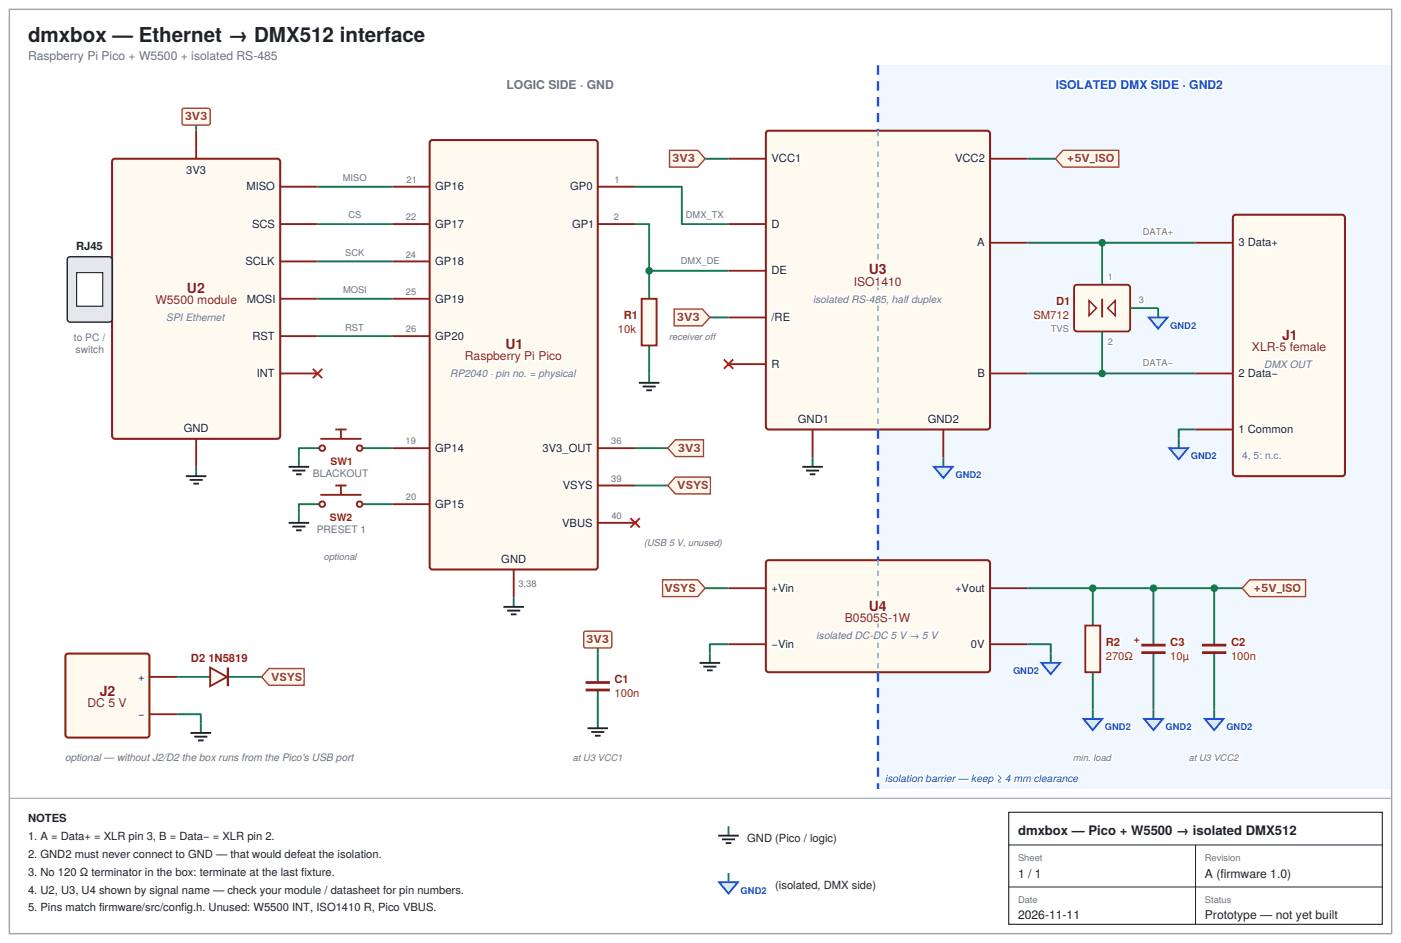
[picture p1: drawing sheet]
<svg xmlns="http://www.w3.org/2000/svg" width="397mm" height="267mm" viewBox="0 0 397 267" stroke-linecap="round" stroke-linejoin="round" font-family="sans-serif">
<defs><g id="words">
<text font-size="5.8" fill="#fff" x="7.9" y="11.9">dmxbox — Ethernet → DMX512 interface</text>
<g font-size="4" fill="#fff">
<text x="246.1" y="77.8">U3</text>
<text x="53" y="83.1">U2</text>
<text x="143.2" y="99">U1</text>
<text x="363.2" y="96.3">J1</text>
<text x="246.1" y="173">U4</text>
<text x="28.3" y="197.1">J2</text>
</g>
<text font-size="3.7" fill="#fff" x="288.4" y="236.5">dmxbox — Pico + W5500 → isolated DMX512</text>
<g font-size="3.4" fill="#fff">
<text x="7.9" y="16.9">Raspberry Pi Pico + W5500 + isolated RS-485</text>
<text x="143.5" y="25.1">LOGIC SIDE · GND</text>
<text x="299.1" y="25.1">ISOLATED DMX SIDE · GND2</text>
<text x="241.8" y="81">ISO1410</text>
<text x="44" y="86.3">W5500 module</text>
<text x="354.6" y="99.5">XLR-5 female</text>
<text x="131.7" y="102.1">Raspberry Pi Pico</text>
<text x="239.3" y="176.2">B0505S-1W</text>
<text x="24.8" y="200.3">DC 5 V</text>
<text x="288.4" y="248.7">1 / 1</text>
<text x="341.3" y="248.7">A (firmware 1.0)</text>
<text x="288.4" y="260.3">2026-11-11</text>
<text x="341.3" y="260.3">Prototype — not yet built</text>
</g>
<g font-size="3.2" fill="#fff">
<text x="52.3" y="34.1">3V3</text>
<text x="190.4" y="46">3V3</text>
<text x="218.5" y="46">VCC1</text>
<text x="270.5" y="46">VCC2</text>
<text x="302.2" y="46">+5V_ISO</text>
<text x="52.8" y="49.2">3V3</text>
<text x="69.8" y="54">MISO</text>
<text x="123.3" y="54">GP16</text>
<text x="161.5" y="54">GP0</text>
<text x="71.4" y="64.6">SCS</text>
<text x="123.3" y="64.6">GP17</text>
<text x="162.1" y="64.6">GP1</text>
<text x="218.5" y="64.6">D</text>
<text x="21.5" y="70.9">RJ45</text>
<text x="276.8" y="69.8">A</text>
<text x="350.8" y="69.8">3 Data+</text>
<text x="69.5" y="75.1">SCLK</text>
<text x="123.3" y="75.1">GP18</text>
<text x="218.5" y="77.8">DE</text>
<text x="69.9" y="85.7">MOSI</text>
<text x="123.3" y="85.7">GP19</text>
<text x="299.2" y="86.5">D1</text>
<text x="175.1" y="94.5">10k</text>
<text x="176.7" y="90.5">R1</text>
<text x="191.7" y="91">3V3</text>
<text x="218.5" y="91">/RE</text>
<text x="292.8" y="90.5">SM712</text>
<text x="71.5" y="96.3">RST</text>
<text x="123.3" y="96.3">GP20</text>
<text x="72.7" y="106.9">INT</text>
<text x="218.5" y="104.2">R</text>
<text x="276.9" y="106.9">B</text>
<text x="350.8" y="106.9">2 Data−</text>
<text x="226" y="119.9">GND1</text>
<text x="262.8" y="119.9">GND2</text>
<text x="52.1" y="122.5">GND</text>
<text x="350.8" y="122.8">1 Common</text>
<text x="123.3" y="128.1">GP14</text>
<text x="153.7" y="128.1">3V3_OUT</text>
<text x="192.1" y="128.1">3V3</text>
<text x="123.3" y="143.9">GP15</text>
<text x="159.4" y="138.6">VSYS</text>
<text x="191.9" y="138.6">VSYS</text>
<text x="159.2" y="149.2">VBUS</text>
<text x="142" y="159.5">GND</text>
<text x="188.3" y="167.7">VSYS</text>
<text x="218.5" y="167.7">+Vin</text>
<text x="270.6" y="167.7">+Vout</text>
<text x="355.1" y="167.7">+5V_ISO</text>
<text x="166.1" y="182.3">3V3</text>
<text x="218.5" y="183.6">−Vin</text>
<text x="275.1" y="183.6">0V</text>
<text x="313.3" y="183.1">R2</text>
<text x="321.1" y="182.3">+</text>
<text x="331.5" y="183.1">C3</text>
<text x="348.7" y="183.1">C2</text>
<text x="54.1" y="187.6">D2 1N5819</text>
<text x="313.3" y="187.1">270Ω</text>
<text x="331.5" y="187.1">10µ</text>
<text x="348.7" y="187.1">100n</text>
<text x="39.1" y="192.9">+</text>
<text x="76.8" y="192.9">VSYS</text>
<text x="174.1" y="193.7">C1</text>
<text x="174.1" y="197.6">100n</text>
<text x="39.1" y="203.5">−</text>
<text x="7.9" y="232.8">NOTES</text>
<text x="7.9" y="238.1">1. A = Data+ = XLR pin 3, B = Data− = XLR pin 2.</text>
<text x="211.7" y="238.7">GND (Pico / logic)</text>
<text x="7.9" y="243.2">2. GND2 must never connect to GND — that would defeat the isolation.</text>
<text x="7.9" y="248.2">3. No 120 Ω terminator in the box: terminate at the last fixture.</text>
<text x="219.6" y="251.9">(isolated, DMX side)</text>
<text x="7.9" y="253.2">4. U2, U3, U4 shown by signal name — check your module / datasheet for pin numbers.</text>
<text x="7.9" y="258.2">5. Pins match firmware/src/config.h. Unused: W5500 INT, ISO1410 R, Pico VBUS.</text>
</g>
<g font-size="2.9" fill="#fff">
<text x="230.4" y="85.7">isolated RS-485, half duplex</text>
<text x="47.2" y="91">SPI Ethernet</text>
<text x="20.9" y="96.6">to PC /</text>
<text x="21.4" y="100">switch</text>
<text x="127.7" y="106.9">RP2040 · pin no. = physical</text>
<text x="358.2" y="104.2">DMX OUT</text>
<text x="93.6" y="131.8">SW1</text>
<text x="351.9" y="130.2">4, 5: n.c.</text>
<text x="88.6" y="135.2">BLACKOUT</text>
<text x="93.4" y="147.6">SW2</text>
<text x="89.7" y="151.1">PRESET 1</text>
<text x="231.4" y="181">isolated DC-DC 5 V → 5 V</text>
<text x="18.5" y="215.6">optional — without J2/D2 the box runs from the Pico's USB port</text>
<text x="250.8" y="221.7">isolation barrier — keep ≥ 4 mm clearance</text>
</g>
<g font-size="2.6" fill="#fff">
<text x="97.1" y="51.3">MISO</text>
<text x="115.2" y="51.9">21</text>
<text x="174" y="51.9">1</text>
<text x="98.7" y="61.9">CS</text>
<text x="115" y="62.4">22</text>
<text x="173.9" y="62.4">2</text>
<text x="194.3" y="61.6">DMX_TX</text>
<text x="323.8" y="66.7">DATA+</text>
<text x="97.8" y="72.5">SCK</text>
<text x="114.9" y="73">24</text>
<text x="192.9" y="74.9">DMX_DE</text>
<text x="97.2" y="83.1">MOSI</text>
<text x="115" y="83.6">25</text>
<text x="313.8" y="79.4">1</text>
<text x="322.6" y="86">3</text>
<text x="97.8" y="93.7">RST</text>
<text x="115" y="94.2">26</text>
<text x="297.7" y="94.2">TVS</text>
<text x="331.5" y="93.1">GND2</text>
<text x="189.6" y="96.3">receiver off</text>
<text x="313.8" y="97.9">2</text>
<text x="323.8" y="103.7">DATA−</text>
<text x="114.9" y="125.9">19</text>
<text x="173.2" y="125.9">36</text>
<text x="337.3" y="130.2">GND2</text>
<text x="173.2" y="136.5">39</text>
<text x="270.7" y="135.5">GND2</text>
<text x="115" y="141.8">20</text>
<text x="173.2" y="147.1">40</text>
<text x="182.6" y="154.8">(USB 5 V, unused)</text>
<text x="91.9" y="158.7">optional</text>
<text x="146.8" y="166.4">3,38</text>
<text x="287" y="191">GND2</text>
<text x="313" y="206.9">GND2</text>
<text x="330.2" y="206.9">GND2</text>
<text x="347.4" y="206.9">GND2</text>
<text x="162.4" y="215.6">at U3 VCC1</text>
<text x="304.1" y="215.6">min. load</text>
<text x="336.9" y="215.6">at U3 VCC2</text>
<text x="288.4" y="243.9">Sheet</text>
<text x="341.3" y="243.9">Revision</text>
<text x="209.8" y="253.2">GND2</text>
<text x="288.4" y="255.9">Date</text>
<text x="341.3" y="255.9">Status</text>
</g>
</g></defs>
<path d="M248.7 18.5h145.5v205.1h-145.5z" fill="#f1f7ff"/>
<path d="M2.6 2.6h391.6v262h-391.6z" fill="none" stroke="#9ca3af" stroke-width=".4"/>
<g fill="none" stroke="#fff" stroke-width=".93" stroke-linecap="butt">
<path d="M8.3 14.4h1.1a.66 .66 0 0 1 .8 .5 .66 .66 0 0 1-.4 .8l.3 .3 .2 .9h-.4l-.1-.4a.47 .47 0 0 0-.4-.6h-.8v1h-.3zM8.6 14.7l1 .1 .2 .6-1.2 .2zM8.6 9l.8-.3 .9 .5v-1.5h.8v4.2h-.8v-.4a1.29 1.29 0 0 1-1.6 .3 1.29 1.29 0 0 1-.6-1.5zM9.1 9.6a.63 .63 0 0 1 .7-.2 .63 .63 0 0 1 .4 .5 .79 .79 0 0 1 0 1.1 .79 .79 0 0 1-1.1 0l-.2-.7zM10.8 15.2l.9-.1 .3 .3v1.2l.3 .3-.5-.2a.59 .59 0 0 1-.9 .2 .59 .59 0 0 1 0-.9l.8-.2 .1-.2-.4-.3-.8 .4zM10.9 16.3l.9-.3a.5 .5 0 0 1-.3 .7 .5 .5 0 0 1-.6-.2zM11.8 8.8h.9v.4a1.04 1.04 0 0 1 1.7 0 1.05 1.05 0 0 1 1.1-.5 1.05 1.05 0 0 1 .8 1v2.2h-.8v-2.1a.51 .51 0 0 0-.6-.4 .51 .51 0 0 0-.4 .6v1.9h-.8v-2.1a.51 .51 0 0 0-.6-.4 .51 .51 0 0 0-.4 .6v1.9h-.9zM12.7 15.2l.5-.1 .5 .1 .1 .4-.6-.3-.4 .3 .9 .4a.67 .67 0 0 1-.4 1 .67 .67 0 0 1-.9-.6h.4l.2 .3 .6-.1-.1-.3-.8-.3a.48 .48 0 0 1 0-.8zM14.2 15.1h.3v.3a.83 .83 0 0 1 1.2-.1 .83 .83 0 0 1 .1 1.1 .73 .73 0 0 1-1.3 .3v1h-.3zM14.7 15.5a.59 .59 0 0 1 .9 .5 .59 .59 0 0 1-.9 .5zM16.2 14.4h.2v1a.82 .82 0 0 1 1.2-.1 .82 .82 0 0 1 .1 1.1 .72 .72 0 0 1-.6 .6 .72 .72 0 0 1-.7-.3v.2h-.2zM16.6 15.5a.59 .59 0 0 1 .9 .5 .59 .59 0 0 1-.9 .5z"/>
<path d="M16.8 8.8h1l.5 .9 .5-.9h1l-1.1 1.5 1.1 1.6h-1l-.5-1-.6 1h-.9l1-1.6zM18.2 15.3a.83 .83 0 0 1 1-.1 .83 .83 0 0 1 .4 .9h-1.3l.3 .6 1-.3a.86 .86 0 0 1-1.2 .5 .86 .86 0 0 1-.3-1.3zM18.6 15.4a.5 .5 0 0 1 .7 .5h-1zM20 15.1h.3v.4l.6-.4v.3a.51 .51 0 0 0-.6 .6v.9h-.3zM20.2 7.7h.9v1.5a1.27 1.27 0 0 1 1.6-.3 1.27 1.27 0 0 1 .6 1.5 1.29 1.29 0 0 1-.7 1.4 1.29 1.29 0 0 1-1.5-.3v.4h-.9zM21.2 15.1h.2v.4l.6-.4v.3a.51 .51 0 0 0-.5 .6v.9h-.3zM21.3 9.6a.7 .7 0 0 1 .8-.1 .7 .7 0 0 1 .3 .8 .72 .72 0 0 1-.7 1 .72 .72 0 0 1-.6-1zM22.1 15.1h.4l.4 1.4 .5-1.4h.3l-.8 2.2-.4 .4-.2-.3h.3l.2-.5zM24.7 9.6a.83 .83 0 0 1 1.1 0 .83 .83 0 0 1 .1 1.1 .74 .74 0 0 1-.9 .6 .74 .74 0 0 1-.5-1zM25.1 14.4h1a.72 .72 0 0 1 .8 .7 .72 .72 0 0 1-.7 .8h-.8v1h-.3zM25.4 14.7l.9 .1a.45 .45 0 0 1 0 .7l-.9 .1zM27.1 8.8h1l.5 .9 .5-.9h1l-1 1.5 1 1.6h-.9l-.6-1-.5 1h-1l1.1-1.6z"/>
<path d="M27.3 14.5h.3v.4h-.3zM27.3 15.1h.3v1.8h-.3zM29.1 14.4h1a.72 .72 0 0 1 .8 .7 .72 .72 0 0 1-.7 .8h-.8v1h-.3zM29.4 14.7l.9 .1a.45 .45 0 0 1 0 .7l-.9 .1zM31.3 14.5h.3v.4h-.3zM31.3 15.1h.3v1.8h-.3zM31.8 10.1h5.9v.6h-5.9zM32.2 15.3l.5-.2a.65 .65 0 0 1 .7 .6h-.2l-.1-.2a.58 .58 0 0 0-.9 .5 .58 .58 0 0 0 .9 .5l.1-.2h.3a.83 .83 0 0 1-1.2 .6 .83 .83 0 0 1-.3-1.3zM33.9 15.3a.88 .88 0 0 1 1.2 .1 .88 .88 0 0 1 0 1.2 .88 .88 0 0 1-1.2 .1 1.24 1.24 0 0 1 0-1.4zM34.1 15.5a.59 .59 0 0 1 .9 .5 .59 .59 0 0 1-.9 .5zM36.6 16h.7v-.7h.2v.7h.7v.2h-.7v.6h-.2v-.6h-.7zM39.5 14.4h.3l.5 2.1 .5-2.1h.4l.6 2.1 .4-2.1h.4l-.7 2.5h-.3l-.6-2-.5 2h-.4z"/>
<path d="M39.8 7.7h3v.7h-2.2v.9h2.1v.8h-2.1v1.1h2.3v.7h-3.1zM43 14.5h1.3v.3h-1l-.1 .7a.83 .83 0 0 1 1.1 .4 .83 .83 0 0 1-.5 1.1 .83 .83 0 0 1-1-.7h.3a.52 .52 0 0 0 .5 .4 .52 .52 0 0 0 .5-.5l-.3-.5-1 .1zM43.7 8h.8v.8h.4v.6h-.4v1.8l.4 .1v.6h-.4a.65 .65 0 0 1-.8-.7v-1.8h-.4v-.6h.4zM44.9 14.5h1.3v.3h-1l-.1 .7a.83 .83 0 0 1 1.1 .4 .83 .83 0 0 1-.5 1.1 .83 .83 0 0 1-1-.7h.3a.52 .52 0 0 0 .5 .4 .52 .52 0 0 0 .5-.5l-.3-.5-1 .1zM45.5 7.7h.8v1.5a1.05 1.05 0 0 1 1.2-.4 1.05 1.05 0 0 1 .8 1v2.1h-.8l-.1-2.3-.4-.2-.6 .4-.1 2.1h-.8zM46.9 14.7l.2-.2a.9 .9 0 0 1 .9 .3 .9 .9 0 0 1 .2 1 .87 .87 0 0 1-.8 1.2 .87 .87 0 0 1-.8-1.3zM47.2 14.8h.2a1.24 1.24 0 0 1 0 1.9l-.5-.5v-.9zM48.8 14.7l.2-.2a.9 .9 0 0 1 .9 .3 .9 .9 0 0 1 .2 1 .87 .87 0 0 1-.8 1.2 .87 .87 0 0 1-.8-1.3zM49.1 14.8h.2a1.24 1.24 0 0 1 0 1.9l-.4-.5v-.9zM49.2 9.1a1.5 1.5 0 0 1 1.8-.2 1.5 1.5 0 0 1 .7 1.7h-2.1l.4 .7 1.7-.3a1.57 1.57 0 0 1-2.2 .8 1.57 1.57 0 0 1-.5-2.3zM49.8 9.5l.7-.1 .4 .6h-1.3zM52.1 15.3h.3v.7h.6v.2h-.6v.6h-.3v-.6h-.6v-.2h.6z"/>
<path d="M52.3 8.8h.8v.6l.4-.5 .6-.2v.8h-.3a.63 .63 0 0 0-.7 .7v1.7h-.8zM54.4 14.5h.4v.4h-.4zM54.4 15.1h.3v1.8h-.3zM54.6 8.8h.8v.4a1.08 1.08 0 0 1 1.2-.4 1.08 1.08 0 0 1 .8 1v2.1h-.8v-1.9a.59 .59 0 0 0-.7-.6 .59 .59 0 0 0-.5 .6v1.9h-.8zM55.3 15.2l.5-.1 .5 .1 .2 .4-.7-.3-.4 .3 .9 .4a.67 .67 0 0 1-.4 1 .67 .67 0 0 1-.8-.6h.3l.2 .3 .6-.1v-.3l-.8-.3a.48 .48 0 0 1-.1-.8zM57 15.3a.88 .88 0 0 1 1.2 .1 .88 .88 0 0 1 0 1.2 .88 .88 0 0 1-1.2 .1 1.25 1.25 0 0 1 0-1.4zM57.2 15.5a.59 .59 0 0 1 .9 .5 .59 .59 0 0 1-.9 .5zM58.3 9.1a1.5 1.5 0 0 1 1.8-.2 1.5 1.5 0 0 1 .7 1.7h-2.1l.4 .7 1.7-.3a1.57 1.57 0 0 1-2.3 .8 1.57 1.57 0 0 1-.4-2.3zM58.8 14.4h.3v2.5h-.3zM58.9 9.5l.7-.1 .4 .6h-1.3zM59.8 15.2l.8-.1 .3 .3 .1 1.2 .2 .3-.5-.2a.59 .59 0 0 1-.9 .2 .59 .59 0 0 1 0-.9l.8-.2 .1-.2-.4-.3-.7 .4zM59.8 16.3l.9-.3a.5 .5 0 0 1-.3 .7 .5 .5 0 0 1-.6-.2z"/>
<path d="M61.5 8h.8v.8h.4v.6h-.4v1.8l.4 .1v.6h-.4a.65 .65 0 0 1-.8-.7v-1.8h-.4v-.6h.4zM61.6 14.6h.3v.5h.2v.3h-.2v1.1l.2 .2v.2h-.4l-.1-.2v-1.3h-.3v-.3h.3zM62.6 15.3a.83 .83 0 0 1 1-.1 .83 .83 0 0 1 .4 .9h-1.3l.3 .6 1-.3a.86 .86 0 0 1-1.2 .5 .86 .86 0 0 1-.4-1.3zM62.9 15.4a.5 .5 0 0 1 .8 .5h-1zM64.4 15.3l.6-.2 .6 .3v-1h.2v2.5h-.2v-.2a.84 .84 0 0 1-1.2 .1 .84 .84 0 0 1-.1-1.2zM64.7 15.5a.58 .58 0 0 1 .9 .5 .58 .58 0 0 1-.9 .5l-.2-.5zM65.2 10.2h3.7l-.5-.9 .5-.3 .9 1.5-.9 1.4-.5-.3 .5-.9h-3.7zM67.3 14.4h1.2a.66 .66 0 0 1 .7 .5 .66 .66 0 0 1-.4 .8l.4 .3 .1 .9h-.3l-.1-.4a.47 .47 0 0 0-.4-.6h-.9v1h-.3zM67.6 14.7l1.1 .1 .2 .6-1.3 .2zM70 14.6l.3-.2a.92 .92 0 0 1 1.2 .7h-.3a.53 .53 0 0 0-.6-.5 .53 .53 0 0 0-.4 .8l.9 .2a.67 .67 0 0 1 .5 .7 .67 .67 0 0 1-.5 .6 1 1 0 0 1-1.4-.8h.3a.65 .65 0 0 0 .6 .6 .65 .65 0 0 0 .7-.6l-1.1-.4a.63 .63 0 0 1-.5-.5 .63 .63 0 0 1 .3-.6zM71.9 15.9h.9v.2h-.9zM72.4 7.7a4.2 4.2 0 0 1 2.8 .2 2.53 2.53 0 0 1-.3 3.9l-2.5 .1z"/>
<path d="M73.3 8.4h.8a1.53 1.53 0 0 1 1 1.2 1.53 1.53 0 0 1-.7 1.5l-1.1 .1zM74.1 15v1.1h-.8zM74.1 14.5h.3v1.6h.3v.2h-.3v.6h-.3v-.6h-1.1v-.3zM75.3 14.7a.68 .68 0 0 1 1-.1 .68 .68 0 0 1-.1 1 .73 .73 0 0 1 .1 1.1 .73 .73 0 0 1-1.1 0 .73 .73 0 0 1 .2-1.1l-.3-.5zM76.6 7.7h1.3l.7 3.3 .8-3.3h1.3v4.2h-.9v-3.3l-.7 3.3h-.9l-.8-3.3v3.3h-.8zM77.1 14.5h1.3v.3h-1l-.1 .7a.83 .83 0 0 1 1.2 .4 .83 .83 0 0 1-.6 1.1 .83 .83 0 0 1-1-.7h.3a.52 .52 0 0 0 .6 .4 .52 .52 0 0 0 .4-.5l-.2-.5-1 .1zM81.2 7.7h1l.8 1.4 .8-1.4h1l-1.3 2 1.3 2.2h-1l-.8-1.5-.8 1.5h-1l1.3-2.1zM85.6 7.8h2.2v.7h-1.7l-.2 .9a1.41 1.41 0 0 1 2.1 1.2 1.41 1.41 0 0 1-2 1.3 1.16 1.16 0 0 1-.9-1.2h.8a.71 .71 0 0 0 1.2 .3 .71 .71 0 0 0-.4-1.2l-1.5 .3zM88.5 8.5a1.11 1.11 0 0 0 1.3-.7h.5v4.1h-.8v-2.8h-1zM92.1 7.9a1.42 1.42 0 0 1 2.1 .5 1.42 1.42 0 0 1-.7 2l-.9 .8h1.8v.7h-2.8l.3-1 1.1-.9a.79 .79 0 0 0 .6-.9 .79 .79 0 0 0-.9-.7l-.3 .8h-.8l.1-.6zM96.6 8.8h.8v3.1h-.8zM96.6 7.6h.9v.8h-.9z"/>
<path d="M98.2 8.8h.8v.4a1.08 1.08 0 0 1 1.3-.4 1.08 1.08 0 0 1 .7 1v2.1h-.8v-1.9a.59 .59 0 0 0-.6-.6 .59 .59 0 0 0-.6 .6v1.9h-.8zM101.9 8h.8v.8h.5v.6h-.5v1.8l.5 .1v.6h-.5a.65 .65 0 0 1-.8-.7v-1.8h-.4v-.6h.4zM103.9 9.1a1.5 1.5 0 0 1 1.8-.2 1.5 1.5 0 0 1 .7 1.7h-2.1l.4 .7 1.7-.3a1.57 1.57 0 0 1-2.3 .8 1.57 1.57 0 0 1-.4-2.3zM104.5 9.5l.7-.1 .4 .6h-1.3zM107 8.8h.8v.6l.3-.5 .6-.2v.8h-.2a.63 .63 0 0 0-.7 .7v1.7h-.8zM109.6 7.9l1-.2v.6l-.4 .2v.3h.5v.6h-.5v2.5h-.8v-2.5h-.5v-.6h.5zM111.3 9.1a1.4 1.4 0 0 1 2.4 .6l.1 2.2h-.8l-.1-.4a1.01 1.01 0 0 1-1.3 .5 1.01 1.01 0 0 1-.6-1.3 1.01 1.01 0 0 1 1.2-.7l.6-.1v-.4l-.7-.1-.3 .4h-.8zM111.8 10.8l.9-.3a.51 .51 0 0 1-.2 .8 .51 .51 0 0 1-.7-.5zM114.6 9.1a1.42 1.42 0 0 1 1.5-.4 1.42 1.42 0 0 1 1 1.2h-.8l-.1-.3a.61 .61 0 0 0-.7-.2 .61 .61 0 0 0-.4 .6l-.1 .4a.73 .73 0 0 0 1 .8l.3-.4h.8a1.48 1.48 0 0 1-2 1.1 1.48 1.48 0 0 1-.8-2zM117.8 9.1a1.5 1.5 0 0 1 1.8-.2 1.5 1.5 0 0 1 .7 1.7h-2.1l.4 .7 1.7-.3a1.57 1.57 0 0 1-2.2 .8 1.57 1.57 0 0 1-.5-2.3zM118.4 9.5l.7-.1 .4 .6h-1.3zM143.8 22.6h.5v2.1h1.2v.4h-1.7z"/>
<path d="M146.4 23.3a.76 .76 0 0 1 1.2 .6 .76 .76 0 0 1-1.2 .6l-.2-.6zM148.9 22.8a1.14 1.14 0 0 1 1.8 .6h-.5a.74 .74 0 0 0-1-.2 .74 .74 0 0 0-.2 1 .67 .67 0 0 0 .6 .5 .67 .67 0 0 0 .7-.5h-.6v-.4h1v1.3h-.3l-.1-.3a1.23 1.23 0 0 1-1.8-.2 1.23 1.23 0 0 1 .4-1.8zM151.2 22.6h.5v2.5h-.5zM152.5 22.8a1.08 1.08 0 0 1 1.7 .7h-.4a.58 .58 0 0 0-.6-.5 .58 .58 0 0 0-.6 .5v.4a.66 .66 0 0 0 .3 .8 .66 .66 0 0 0 .8-.2l.1-.2h.5a1.17 1.17 0 0 1-1.6 .8 1.17 1.17 0 0 1-.6-1.7zM155.7 22.8l.3-.2a.99 .99 0 0 1 1.4 .8h-.5a.51 .51 0 0 0-.4-.4 .51 .51 0 0 0-.5 .3l.5 .3a.81 .81 0 0 1 1 .8 .81 .81 0 0 1-1 .8 .87 .87 0 0 1-1.1-.9h.5a.52 .52 0 0 0 .6 .5 .52 .52 0 0 0 .5-.5l-.8-.3a.7 .7 0 0 1-.7-.4 .7 .7 0 0 1 .2-.8zM157.8 22.6h.6v2.5h-.6zM158.9 22.6a1.86 1.86 0 0 1 1.7 .3 1.35 1.35 0 0 1-.8 2.2h-.9zM159.4 23.1a.85 .85 0 0 1 1 .8 .85 .85 0 0 1-1 .8zM161.3 22.6h1.9v.5h-1.3v.5h1.2v.5h-1.2v.6h1.3v.4h-1.9zM166.9 22.8a1.14 1.14 0 0 1 1.8 .6h-.5a.74 .74 0 0 0-1.1-.2 .74 .74 0 0 0-.2 1 .67 .67 0 0 0 .7 .5 .67 .67 0 0 0 .6-.5h-.5v-.4h1v1.3h-.3l-.1-.3a1.23 1.23 0 0 1-1.8-.2 1.23 1.23 0 0 1 .4-1.8zM169.1 22.6h.6l1 1.7v-1.7h.5v2.5h-.5l-1-1.7v1.7h-.6zM171.7 22.6a1.85 1.85 0 0 1 1.7 .3 1.35 1.35 0 0 1-.8 2.2h-.9z"/>
<path d="M172.2 23.1a.85 .85 0 0 1 1 .8 .85 .85 0 0 1-1 .8zM299.3 22.6h.5v2.5h-.5zM300.4 22.8l.3-.2a.99 .99 0 0 1 1.4 .8h-.5a.51 .51 0 0 0-.4-.4 .51 .51 0 0 0-.5 .3l.4 .3a.81 .81 0 0 1 1.1 .8 .81 .81 0 0 1-1 .8 .87 .87 0 0 1-1.1-.9h.5a.52 .52 0 0 0 .6 .5 .52 .52 0 0 0 .4-.5l-.7-.3a.7 .7 0 0 1-.7-.4 .7 .7 0 0 1 .2-.8zM303.1 23.3a.76 .76 0 0 1 1.2 .6 .76 .76 0 0 1-1.2 .6l-.1-.6zM305.3 22.6h.5v2.1h1.2v.4h-1.7zM308.1 22.6h.5l.9 2.5h-.5l-.2-.5h-.9l-.2 .5h-.5zM308.3 23.2l.4 1h-.7zM309.6 22.6h2v.5h-.7v2h-.5v-2h-.8zM311.9 22.6h1.9v.5h-1.3v.5h1.2v.5h-1.2v.6h1.3v.4h-1.9zM314.2 22.6a1.85 1.85 0 0 1 1.8 .3 1.35 1.35 0 0 1-.8 2.2h-1zM314.7 23.1a.85 .85 0 0 1 1.1 .8 .85 .85 0 0 1-1.1 .8zM317.7 22.6a1.85 1.85 0 0 1 1.7 .3 1.35 1.35 0 0 1-.8 2.2h-.9z"/>
<path d="M318.2 23.1a.85 .85 0 0 1 1 .8 .85 .85 0 0 1-1 .8zM320.1 22.6h.8l.4 2 .5-2h.8v2.5h-.6v-1.9l-.4 1.9h-.5l-.5-1.9v1.9h-.5zM322.9 22.6h.6l.4 .9 .5-.9h.6l-.8 1.3 .8 1.2h-.6l-.5-.8-.5 .8h-.6l.8-1.2zM326.4 22.8l.3-.2a.99 .99 0 0 1 1.4 .8h-.5a.51 .51 0 0 0-.4-.4 .51 .51 0 0 0-.6 .3l.5 .3a.81 .81 0 0 1 1.1 .8 .81 .81 0 0 1-1.1 .8 .87 .87 0 0 1-1-.9h.5a.52 .52 0 0 0 .6 .5 .52 .52 0 0 0 .4-.5l-.7-.3a.7 .7 0 0 1-.7-.4 .7 .7 0 0 1 .2-.8zM328.5 22.6h.5v2.5h-.5zM329.5 22.6a1.85 1.85 0 0 1 1.8 .3 1.35 1.35 0 0 1-.8 2.2h-1zM330 23.1a.85 .85 0 0 1 1.1 .8 .85 .85 0 0 1-1.1 .8zM332 22.6h1.8v.5h-1.3v.5h1.2v.5h-1.2v.6h1.4v.4h-1.9zM337.5 22.8a1.14 1.14 0 0 1 1.8 .6h-.4a.74 .74 0 0 0-1.1-.2 .74 .74 0 0 0-.2 1 .67 .67 0 0 0 .7 .5 .67 .67 0 0 0 .6-.5h-.6v-.4h1v1.3h-.3v-.3a1.23 1.23 0 0 1-1.9-.2 1.23 1.23 0 0 1 .4-1.8zM339.8 22.6h.5l1 1.7v-1.7h.5v2.5h-.5l-1-1.7v1.7h-.5zM342.3 22.6a1.86 1.86 0 0 1 1.8 .3 1.35 1.35 0 0 1-.8 2.2h-1zM342.8 23.1a.85 .85 0 0 1 1.1 .8 .85 .85 0 0 1-1.1 .8z"/>
<path d="M344.9 22.9a.84 .84 0 0 1 1.3 .1 .84 .84 0 0 1-.4 1.2l-.5 .5h1v.4h-1.7l.2-.5 .9-.8 .1-.4-.3-.4-.3 .2-.1 .3h-.4z"/>
<circle cx="25.1" cy="10.3" r="1.62"/>
<circle cx="75.8" cy="15.1" r=".41"/>
<circle cx="75.8" cy="16.3" r=".5"/>
<circle cx="146.9" cy="23.9" r="1.27"/>
<circle cx="164.8" cy="24.3" r=".26"/>
<circle cx="303.6" cy="23.9" r="1.27"/>
<circle cx="335.5" cy="24.3" r=".26"/>
</g>
<path d="M32 45.2l.5-.2h46.1l.7 .5 .1 78.1a.79 .79 0 0 1-.8 .8h-46.1l-.7-.6-.1-78z" fill="#fffaf0" stroke="#8b1e1e" stroke-width=".58"/>
<g fill="none" stroke="#fff" stroke-width=".93" stroke-linecap="butt">
<path d="M53.1 47.1a.64 .64 0 0 1 1 0 .64 .64 0 0 1-.1 .9 .73 .73 0 0 1-.1 1.3 .73 .73 0 0 1-1-.8h.2a.47 .47 0 0 0 .6 .5 .47 .47 0 0 0 .3-.7l-.5-.1v-.3l.5-.1v-.4l-.6-.1-.2 .4h-.3zM54.6 46.9h.3l.7 2 .7-2h.3l-.8 2.3h-.3zM57 47.1a.64 .64 0 0 1 1 0 .64 .64 0 0 1-.1 .9 .73 .73 0 0 1-.1 1.3 .73 .73 0 0 1-1.1-.8h.3a.47 .47 0 0 0 .6 .5 .47 .47 0 0 0 .3-.7l-.6-.1v-.3l.6-.1v-.4l-.6-.1-.2 .4h-.3zM70 51.7h.4l.7 2 .7-2h.4v2.3h-.3v-2l-.6 2h-.3l-.7-2v2h-.3zM72.8 51.7h.2v2.3h-.2zM73.8 51.8l.2-.1a.84 .84 0 0 1 1.2 .6h-.3a.56 .56 0 0 0-.5-.4 .56 .56 0 0 0-.6 .4l.2 .2 .8 .3a.62 .62 0 0 1 .5 .6 .62 .62 0 0 1-.5 .6 .92 .92 0 0 1-1.3-.8h.2a.6 .6 0 0 0 .7 .6 .6 .6 0 0 0 .5-.6l-.9-.4a.58 .58 0 0 1-.5-.4 .58 .58 0 0 1 .3-.6zM70 73l.2-.2a.84 .84 0 0 1 1.2 .7h-.3a.56 .56 0 0 0-.5-.5 .56 .56 0 0 0-.6 .4l.2 .3 .8 .2a.62 .62 0 0 1 .5 .6 .62 .62 0 0 1-.5 .6 .92 .92 0 0 1-1.3-.7h.3a.6 .6 0 0 0 .6 .5 .6 .6 0 0 0 .6-.5l-1-.4a.58 .58 0 0 1-.5-.4 .58 .58 0 0 1 .3-.6zM71.8 62.4l.3-.2a.84 .84 0 0 1 1.2 .7h-.3a.56 .56 0 0 0-.5-.5 .56 .56 0 0 0-.6 .4l.2 .3 .8 .2a.62 .62 0 0 1 .5 .7 .62 .62 0 0 1-.5 .6 .92 .92 0 0 1-1.3-.8h.2a.6 .6 0 0 0 .6 .6 .6 .6 0 0 0 .6-.6l-.9-.4a.58 .58 0 0 1-.5-.4 .58 .58 0 0 1 .2-.6zM72.2 73a.92 .92 0 0 1 .9-.2 .92 .92 0 0 1 .6 .7h-.3a.72 .72 0 0 0-.9-.4 .72 .72 0 0 0-.4 .9 .72 .72 0 0 0 .5 .9 .72 .72 0 0 0 .9-.6h.3a1.05 1.05 0 0 1-1.4 .8 1.05 1.05 0 0 1-.6-1.5zM74.1 62.4a.92 .92 0 0 1 .9-.2 .92 .92 0 0 1 .6 .8h-.3a.72 .72 0 0 0-.9-.5 .72 .72 0 0 0-.4 .9 .72 .72 0 0 0 .5 .9 .72 .72 0 0 0 .9-.6h.3a1.05 1.05 0 0 1-1.4 .8 1.05 1.05 0 0 1-.6-1.5zM74.2 72.8h.3v2.1h1.1v.2h-1.4zM76 72.8h.2v1.2l1.2-1.2h.4l-1 1 1 1.3h-.4l-.8-1.1-.4 .3v.8h-.2z"/>
<path d="M76.3 62.4l.2-.2a.84 .84 0 0 1 1.2 .7h-.3a.56 .56 0 0 0-.5-.5 .56 .56 0 0 0-.6 .4l.2 .3 .8 .2a.62 .62 0 0 1 .5 .7 .62 .62 0 0 1-.5 .6 .92 .92 0 0 1-1.3-.8h.2a.6 .6 0 0 0 .7 .6 .6 .6 0 0 0 .5-.6l-.9-.4a.58 .58 0 0 1-.5-.4 .58 .58 0 0 1 .3-.6zM44.1 83.7h.4l.4 2.1 .6-2.1h.3l.6 2.1 .5-2.1h.3l-.6 2.6h-.4l-.5-2.1-.6 2.1h-.4zM47.7 83.9h1.2v.3h-1l-.1 .6a.83 .83 0 0 1 1.2 .4 .83 .83 0 0 1-.6 1.1 .83 .83 0 0 1-1-.7h.3a.52 .52 0 0 0 .6 .4 .52 .52 0 0 0 .4-.5l-.2-.5-1 .1zM47.8 89.1a.73 .73 0 0 1 .8-.3 .73 .73 0 0 1 .5 .7h-.2l-.2-.4a.54 .54 0 0 0-.8 .5l.7 .3a.74 .74 0 0 1 .1 1 .74 .74 0 0 1-1 .1l-.3-.3-.1-.4h.3l.2 .5a.67 .67 0 0 0 .9-.4l-1.1-.7zM49.6 83.9h1.2v.3h-1l-.1 .6a.83 .83 0 0 1 1.2 .4 .83 .83 0 0 1-.5 1.1 .83 .83 0 0 1-1.1-.7h.3a.52 .52 0 0 0 .6 .4 .52 .52 0 0 0 .4-.5l-.2-.5-1 .1zM49.7 88.9h1.2a.67 .67 0 0 1 .2 .8 .67 .67 0 0 1-.7 .4h-.7l-.2 .9h-.2zM49.9 89.1l.8 .1 .1 .5-1 .2zM51.5 84l.3-.1a.9 .9 0 0 1 .9 .2 .9 .9 0 0 1 .1 1 .87 .87 0 0 1-.8 1.2 .87 .87 0 0 1-.7-1.2zM51.7 88.9h.3l-.5 2.1h-.3zM51.8 84.1h.3a1.24 1.24 0 0 1-.1 2l-.4-.6v-.9zM53.3 80.2h.6v1.9a.55 .55 0 0 0 .5 .5 .55 .55 0 0 0 .6-.5v-1.9h.6v1.9a1.15 1.15 0 0 1-1.2 1 1.15 1.15 0 0 1-1.1-1zM53.3 88.9h1.4v.2h-1.2l-.2 .7h1.2l-.1 .3h-1.1l-.2 .7h1.3l-.1 .2h-1.5z"/>
<path d="M53.5 84l.2-.1a.9 .9 0 0 1 .9 .2 .9 .9 0 0 1 .2 1 .87 .87 0 0 1-.9 1.2 .87 .87 0 0 1-.7-1.2zM53.7 84.1h.3a1.24 1.24 0 0 1 0 2l-.5-.6v-.9zM55.1 89.1h.3l-.1 .4h.3l-.1 .2h-.2l-.3 1 .3 .1-.3 .2-.2-.2 .2-1.1h-.2zM56 88.9h.2l-.2 .8a.48 .48 0 0 1 .6-.3 .48 .48 0 0 1 .4 .5l-.3 1.1h-.2l.2-1.1-.2-.2-.5 .2-.2 1.1h-.3zM56.1 84.5h.3v.2l.3-.3 .7 .3 .4-.3a.51 .51 0 0 1 .7 .5v1.4h-.3l-.1-1.6a.43 .43 0 0 0-.6 .4v1.2h-.3l-.2-1.6a.43 .43 0 0 0-.6 .4v1.2h-.3zM56.2 80.5a.97 .97 0 0 1 1.5 .1 .97 .97 0 0 1-.5 1.5l-.5 .5h1.2v.5h-2l.2-.6 1.1-1 .1-.6a.39 .39 0 0 0-.4-.2 .39 .39 0 0 0-.3 .2l-.1 .3h-.5zM57.4 89.8a.64 .64 0 0 1 .9-.3 .64 .64 0 0 1 .3 .8h-1.2a.41 .41 0 0 0 .3 .6 .41 .41 0 0 0 .5-.3h.3a.72 .72 0 0 1-1.1 .3 .72 .72 0 0 1 0-1.1zM57.6 89.9l.6-.2 .1 .4h-.8zM59.1 89.5h.2l-.1 .2 .6-.2v.2l-.5 .2-.3 1.1h-.3zM59.1 84.7a.88 .88 0 0 1 1.2 .1 .88 .88 0 0 1 0 1.1 .88 .88 0 0 1-1.2 .2 1.25 1.25 0 0 1 0-1.4zM59.3 84.8a.59 .59 0 0 1 .9 .6 .59 .59 0 0 1-.9 .5zM60 89.5h.3l-.1 .2a.5 .5 0 0 1 .6-.3 .5 .5 0 0 1 .4 .5l-.3 1.1h-.2l.2-1.1-.2-.2-.5 .2-.2 1.1h-.3z"/>
<path d="M61 84.7l.5-.3 .6 .3v-1h.3v2.6h-.3v-.3a.84 .84 0 0 1-1.1 .1 .84 .84 0 0 1-.2-1.2zM61.2 84.9a.58 .58 0 0 1 .9 .5 .58 .58 0 0 1-.9 .5l-.1-.5zM61.6 89.8a.64 .64 0 0 1 .9-.3 .64 .64 0 0 1 .3 .8h-1.2a.41 .41 0 0 0 .3 .6 .41 .41 0 0 0 .5-.3h.3a.72 .72 0 0 1-1.1 .3 .72 .72 0 0 1 0-1.1zM61.8 89.9l.6-.2 .2 .4h-.9zM62.8 84.5h.3v1.2l.4 .4 .4-.3v-1.3h.3v1.8h-.2v-.3l-.4 .3a.57 .57 0 0 1-.8-.5zM63.4 89.1h.2v.4h.2v.2h-.3l-.2 1 .2 .1-.2 .2-.3-.2 .3-1.1h-.2zM64.7 83.7h.3v2.6h-.3zM65.6 84.7a.83 .83 0 0 1 1-.2 .83 .83 0 0 1 .4 .9h-1.3l.3 .6 1-.3a.86 .86 0 0 1-1.2 .5 .86 .86 0 0 1-.4-1.2zM66 84.7a.5 .5 0 0 1 .7 .5h-1zM70.2 83.4h.4l.7 2 .6-2h.5v2.3h-.3v-1.9l-.7 1.9h-.3l-.6-1.9v1.9h-.3zM71.8 94h1.1a.62 .62 0 0 1 .6 .4 .62 .62 0 0 1-.3 .8l.3 .3 .1 .8h-.3l-.1-.8-.4-.2h-.7v1h-.3zM72.1 94.3h1l.1 .6-1.1 .2z"/>
<path d="M74.2 94.1l.3-.1a.84 .84 0 0 1 1.2 .7h-.3a.56 .56 0 0 0-.5-.5 .56 .56 0 0 0-.6 .4l.2 .3 .8 .2a.62 .62 0 0 1 .5 .6 .62 .62 0 0 1-.6 .6 .92 .92 0 0 1-1.3-.7h.3a.6 .6 0 0 0 .6 .5 .6 .6 0 0 0 .6-.6l-.9-.3a.58 .58 0 0 1-.5-.5 .58 .58 0 0 1 .2-.6zM75.5 83.5l.3-.1a.84 .84 0 0 1 1.1 .7h-.2a.56 .56 0 0 0-.6-.5 .56 .56 0 0 0-.5 .4l.1 .3 .8 .2a.62 .62 0 0 1 .5 .6 .62 .62 0 0 1-.5 .6 .92 .92 0 0 1-1.3-.7h.3a.6 .6 0 0 0 .6 .5 .6 .6 0 0 0 .6-.5l-1-.4a.58 .58 0 0 1-.4-.5 .58 .58 0 0 1 .2-.6zM76 94h1.8v.3h-.8v2h-.3v-2h-.7zM77.5 83.4h.3v2.3h-.3zM73 104.6h.3v2.3h-.3zM73.9 104.6h.3l1.2 1.9v-1.9h.3v2.3h-.4l-1.2-1.9v1.9h-.2zM76 104.6h1.8v.2h-.8v2.1h-.3v-2.1h-.7z"/>
<circle cx="76.6" cy="52.9" r=".89"/>
<circle cx="76.6" cy="52.8" r="1.18"/>
<circle cx="73.8" cy="84.6" r=".89"/>
<circle cx="73.8" cy="84.6" r="1.18"/>
</g>
<path d="M55.6 37v8M79.4 52.9h10.6M79.4 63.5h10.6M79.4 74.1h10.6M79.4 84.7h10.6M79.4 95.2h10.6M79.4 105.8h10.6" fill="none" stroke="#8b1e1e" stroke-width=".53"/>
<path d="M88.6 104.5l2.7 2.7zM91.3 104.5l-2.7 2.7z" fill="#000" stroke="#b91c1c" stroke-width=".53"/>
<path d="M51.6 31l.5-.3 7.2 .1 .3 .4-.1 4-.5 .3-7.2-.1-.2-.5z" fill="#fff4e5" stroke="#a2470a" stroke-width=".37"/>
<path d="M55.6 35.5v1.5M55.6 132.3v2.6" fill="none" stroke="#16794a" stroke-width=".53"/>
<path d="M52.8 32a.69 .69 0 0 1 1-.1 .69 .69 0 0 1-.1 1 .65 .65 0 0 1 .5 .8 .65 .65 0 0 1-.9 .5 .76 .76 0 0 1-.8-.7h.5l.3 .3 .4-.3-.2-.3-.4-.1v-.3l.5-.2v-.3l-.3-.1-.3 .3h-.5zM54.5 31.8h.5l.6 2 .5-2h.6l-.8 2.3h-.6zM57.2 32a.69 .69 0 0 1 1.1-.1 .69 .69 0 0 1-.2 1 .65 .65 0 0 1 .5 .8 .65 .65 0 0 1-.8 .5 .76 .76 0 0 1-.9-.7h.5l.4 .3 .4-.3-.2-.3-.5-.1v-.3l.6-.2v-.3l-.3-.1-.4 .3h-.5zM52.6 120.4a1.02 1.02 0 0 1 1.7 .5h-.3a.83 .83 0 0 0-1.2-.4 .83 .83 0 0 0-.3 1.2 .76 .76 0 0 0 .9 .6 .76 .76 0 0 0 .6-.8h-.7v-.2h1v1.2h-.2l-.1-.3a1.17 1.17 0 0 1-1.7-.1 1.17 1.17 0 0 1 .3-1.7zM54.8 120.2h.3l1.2 1.9v-1.9h.3v2.3h-.4l-1.2-1.9v1.9h-.2zM57.1 120.2h.9a1.18 1.18 0 0 1 .9 1.1 1.18 1.18 0 0 1-.9 1.2h-.9zM57.4 120.4a.95 .95 0 0 1 1.2 .9 .95 .95 0 0 1-1.2 .9z" fill="none" stroke="#fff" stroke-width=".93" stroke-linecap="butt"/>
<path d="M55.6 124.4v7.9" fill="none" stroke="#8b1e1e" stroke-width=".53"/>
<path d="M52.7 134.9h5.8M53.7 136h3.7M54.8 137.1h1.6" fill="none" stroke="#1f2328" stroke-width=".53"/>
<path d="M19.3 73l.5-.2h11.2l.5 .2 .2 .6v16.9a.79 .79 0 0 1-.7 .8h-11.2l-.7-.5-.1-17.2z" fill="#e5e7eb" stroke="#1f2328" stroke-width=".4"/>
<path d="M21.7 77.3h7.4v9.5h-7.4z" fill="#fff" stroke="#1f2328" stroke-width=".32"/>
<g fill="none" stroke="#fff" stroke-width=".93" stroke-linecap="butt">
<path d="M21.8 68.6l1.7 .2 .1 .7-.3 .3 .2 .2 .2 .9h-.5l-.1-.8-.3-.1h-.5v.9h-.5zM22.3 69h.7l.2 .5-.9 .1zM24.9 68.6h.5v1.7a.74 .74 0 0 1-.9 .6 .74 .74 0 0 1-.6-.9h.5l.1 .5 .4-.1zM26.5 68.7h.5v1.3h.3l-.3 .9h-.4v-.5h-.9v-.4zM26.6 69.1v.9h-.6zM27.7 68.7h1.2v.4h-.9l-.1 .4a.77 .77 0 0 1 1.1 .5 .77 .77 0 0 1-.6 1 .77 .77 0 0 1-.9-.7h.4l.1 .2a.39 .39 0 0 0 .6-.4 .39 .39 0 0 0-.6-.3l-.5 .1zM21.2 94.6h.2v.4h.3v.2h-.3v1l.3 .4-.5-.2v-1.2h-.2zM21.6 98.7a.61 .61 0 0 1 .6-.2 .61 .61 0 0 1 .5 .4l-.6-.2-.3 .2 .8 .4 .1 .3a.63 .63 0 0 1-.6 .5 .63 .63 0 0 1-.6-.6l.6 .3 .4-.2-.9-.5zM22.3 95.3a.53 .53 0 0 1 .7 .5 .53 .53 0 0 1-.7 .5l-.2-.5zM22.9 98.5h.3l.3 1.2 .3-1.2h.2l.3 1.2 .4-1.2h.2l-.4 1.5h-.3l-.3-1.2-.3 1.2h-.3zM24.4 94.5h.9a.61 .61 0 0 1 .7 .5 .61 .61 0 0 1-.6 .7h-.7v.9h-.3zM24.7 94.7h.8l.1 .6-.9 .1z"/>
<path d="M25.1 98h.3v.3h-.3zM25.2 98.5h.2v1.5h-.2zM25.9 98.1h.2v.4h.3v.2h-.3v1l.3 .3-.5-.2v-1.1h-.2zM26.6 94.6l.3-.1a.83 .83 0 0 1 1.1 .6h-.3a.61 .61 0 0 0-.6-.5 .61 .61 0 0 0-.5 .6 .74 .74 0 0 0 .1 1 .74 .74 0 0 0 1-.1l.1-.3h.3a.96 .96 0 0 1-1.3 .8 .96 .96 0 0 1-.5-1.4zM26.7 98.7l.7-.2 .4 .5-.4-.3a.55 .55 0 0 0-.6 .6 .55 .55 0 0 0 .6 .5l.4-.3a.71 .71 0 0 1-1 .5 .71 .71 0 0 1-.2-1.1zM28.1 97.9h.2v.8l.5-.3 .4 .2 .1 1.4h-.2v-1l-.4-.3-.3 .2-.1 1.1h-.2zM29.7 94.5h.1l-.7 2.1h-.1z"/>
<circle cx="22.5" cy="95.8" r=".76"/>
</g>
<path d="M121.9 39.9l.6-.2h46l.8 .5v120.4a.79 .79 0 0 1-.8 .8h-46l-.7-.5-.1-120.4z" fill="#fffaf0" stroke="#8b1e1e" stroke-width=".58"/>
<g fill="none" stroke="#fff" stroke-width=".93" stroke-linecap="butt">
<path d="M97.3 49.4h.3l.6 1.7 .6-1.7h.3v1.9h-.2v-1.6l-.6 1.6h-.2l-.6-1.6v1.6h-.2zM99.6 49.4h.2v1.9h-.2zM100.4 49.5l.5-.1a.6 .6 0 0 1 .7 .6h-.2a.47 .47 0 0 0-.4-.4 .47 .47 0 0 0-.5 .3l1 .5a.7 .7 0 0 1-.5 1 .7 .7 0 0 1-.8-.7h.2a.54 .54 0 0 0 .5 .5 .54 .54 0 0 0 .5-.4l-1.1-.7zM115.5 50.1a.64 .64 0 0 1 1 .3 .64 .64 0 0 1-.6 .8l-.4 .4h1v.3h-1.2l.1-.5 .6-.5a.37 .37 0 0 0 .2-.6 .37 .37 0 0 0-.6 .1l-.1 .2h-.2zM116.9 50.4l.7-.4v1.9h-.3v-1.4h-.4zM123.8 51.8a1.02 1.02 0 0 1 1.7 .6h-.3a.83 .83 0 0 0-1.2-.4 .83 .83 0 0 0-.2 1.2 .76 .76 0 0 0 .8 .6 .76 .76 0 0 0 .7-.8h-.7v-.2h.9v1.2h-.1l-.1-.3a1.17 1.17 0 0 1-1.7-.2 1.17 1.17 0 0 1 .2-1.7zM126.1 51.7h.9a.67 .67 0 0 1 .7 .6 .67 .67 0 0 1-.6 .7h-.7v1h-.3zM126.4 51.9l.8 .1 .2 .5-1 .2zM128.2 52.2l.8-.5v2.3h-.3v-1.6h-.5zM130.1 51.9l.7-.1 .4 .5-.6-.3a.66 .66 0 0 0-.5 .8 .72 .72 0 0 1 1.1 .2 .72 .72 0 0 1-.4 1.1 .72 .72 0 0 1-1-.7v-.9zM162.1 51.8a1.02 1.02 0 0 1 1.7 .6h-.3a.83 .83 0 0 0-1.2-.4 .83 .83 0 0 0-.3 1.2 .76 .76 0 0 0 .9 .6 .76 .76 0 0 0 .6-.8h-.7v-.2h1v1.2h-.2l-.1-.3a1.17 1.17 0 0 1-1.7-.2 1.17 1.17 0 0 1 .3-1.7zM164.3 51.7h1a.67 .67 0 0 1 .7 .6 .67 .67 0 0 1-.7 .7h-.7v1h-.3z"/>
<path d="M164.6 51.9l.9 .1 .1 .5-1 .2zM166.5 52a.68 .68 0 0 1 .7-.2 .68 .68 0 0 1 .5 .6 1.22 1.22 0 0 1-.7 1.6 1.32 1.32 0 0 1-.5-2zM166.8 52h.2a1.14 1.14 0 0 1 0 1.8 1.18 1.18 0 0 1-.2-1.8zM174.3 50.4l.7-.4v1.9h-.3v-1.4h-.4zM98.1 70.7l.5-.2a.6 .6 0 0 1 .7 .6h-.2a.47 .47 0 0 0-.4-.4 .47 .47 0 0 0-.5 .4l1 .5a.7 .7 0 0 1-.5 1 .7 .7 0 0 1-.8-.7h.2a.54 .54 0 0 0 .5 .4 .54 .54 0 0 0 .6-.3l-1.2-.7zM99.1 60.2a.78 .78 0 0 1 .8-.3 .78 .78 0 0 1 .6 .7h-.3a.55 .55 0 0 0-.6-.4 .55 .55 0 0 0-.5 .4v.4a.6 .6 0 0 0 .4 .7 .6 .6 0 0 0 .7-.5h.3a.89 .89 0 0 1-1.2 .7 .89 .89 0 0 1-.4-1.3zM99.9 70.8a.78 .78 0 0 1 .8-.3 .78 .78 0 0 1 .6 .7h-.3a.55 .55 0 0 0-.5-.5 .55 .55 0 0 0-.5 .5l-.1 .4a.6 .6 0 0 0 .5 .7 .6 .6 0 0 0 .7-.5h.2a.89 .89 0 0 1-1.2 .7 .89 .89 0 0 1-.4-1.3zM101 60.1l.5-.2a.6 .6 0 0 1 .7 .6h-.2a.47 .47 0 0 0-.5-.4 .47 .47 0 0 0-.5 .4l1.1 .5a.7 .7 0 0 1-.5 1 .7 .7 0 0 1-.9-.7h.3a.54 .54 0 0 0 .4 .4 .54 .54 0 0 0 .6-.3l-1.2-.7zM101.7 70.6h.2v.9l1-.9h.3l-.8 .8 .8 1.1h-.3l-.7-1-.3 .3v.7h-.2zM115.3 71.3a.64 .64 0 0 1 1 .3 .64 .64 0 0 1-.7 .8l-.3 .4h1v.2h-1.3l.2-.5 .6-.4a.37 .37 0 0 0 .2-.6 .37 .37 0 0 0-.6 0l-.1 .3h-.2zM115.3 60.7a.64 .64 0 0 1 1 .3 .64 .64 0 0 1-.7 .8l-.3 .4h1v.2h-1.3l.2-.4 .6-.5a.37 .37 0 0 0 .2-.6 .37 .37 0 0 0-.6 .1l-.1 .2h-.2zM116.7 60.7a.64 .64 0 0 1 1.1 .3 .64 .64 0 0 1-.7 .8l-.3 .4h1v.2h-1.3l.1-.4 .7-.5a.37 .37 0 0 0 .2-.6 .37 .37 0 0 0-.6 .1l-.1 .2h-.2z"/>
<path d="M117.3 71.5v.9h-.6zM117.3 71.2h.2v1.2h.3v.2h-.3v.4h-.2v-.4h-.8zM123.8 62.4a1.02 1.02 0 0 1 1.7 .5h-.3a.83 .83 0 0 0-1.2-.3 .83 .83 0 0 0-.2 1.2 .76 .76 0 0 0 .8 .6 .76 .76 0 0 0 .7-.8h-.7v-.3h.9v1.3h-.1l-.1-.3a1.17 1.17 0 0 1-1.7-.2 1.17 1.17 0 0 1 .2-1.7zM123.8 73a1.02 1.02 0 0 1 1.7 .5h-.3a.83 .83 0 0 0-1.2-.3 .83 .83 0 0 0-.2 1.2 .76 .76 0 0 0 .8 .6 .76 .76 0 0 0 .7-.8h-.7v-.3h.9v1.2h-.1l-.1-.3a1.17 1.17 0 0 1-1.7-.1 1.17 1.17 0 0 1 .2-1.7zM126.1 62.2h.9a.67 .67 0 0 1 .7 .7 .67 .67 0 0 1-.6 .7h-.7v1h-.3zM126.1 72.8h.9a.67 .67 0 0 1 .7 .7 .67 .67 0 0 1-.6 .7h-.7v.9h-.3zM126.4 62.5l.8 .1 .2 .5-1 .2zM126.4 73.1h.8l.2 .6-1 .2zM128.2 62.8l.8-.5v2.3h-.3v-1.6h-.5zM128.2 73.3l.8-.4v2.2h-.3v-1.6h-.5zM129.8 62.4h1.5l-.9 2.2h-.3l.1-.5 .8-1.5h-1.2zM130 73.1a.62 .62 0 0 1 1-.1 .62 .62 0 0 1-.1 1 .67 .67 0 0 1 .1 1 .67 .67 0 0 1-1 0 .67 .67 0 0 1 .2-1l-.4-.5z"/>
<path d="M162.6 62.4a1.02 1.02 0 0 1 1.7 .5h-.3a.83 .83 0 0 0-1.2-.3 .83 .83 0 0 0-.3 1.2 .76 .76 0 0 0 .9 .6 .76 .76 0 0 0 .6-.8h-.7v-.3h1v1.3h-.2l-.1-.3a1.17 1.17 0 0 1-1.7-.2 1.17 1.17 0 0 1 .3-1.7zM164.8 62.2h1a.67 .67 0 0 1 .7 .7 .67 .67 0 0 1-.7 .7h-.7v1h-.3zM165.1 62.5l.9 .1 .1 .5-1 .2zM167 62.8l.7-.5v2.3h-.2v-1.6h-.5zM174.2 60.7a.64 .64 0 0 1 1 .3 .64 .64 0 0 1-.6 .8l-.3 .4h.9v.2h-1.2l.1-.4 .7-.5a.37 .37 0 0 0 .1-.6 .37 .37 0 0 0-.6 .1v.2h-.3zM97.4 81.1h.3l.6 1.7 .5-1.7h.4v2h-.2v-1.6l-.6 1.6h-.2l-.6-1.6v1.6h-.2zM98 91.7h.9l.5 .3 .1 .4-.3 .3 .4 1h-.3l-.1-.7-.3-.2h-.6v.9h-.3zM98.3 91.9l.8 .1 .1 .5-.9 .1zM100.1 91.8l.5-.1a.6 .6 0 0 1 .7 .6h-.2a.47 .47 0 0 0-.5-.4 .47 .47 0 0 0-.5 .3l1.1 .6a.7 .7 0 0 1-.5 1 .7 .7 0 0 1-.9-.8h.3a.54 .54 0 0 0 .4 .5 .54 .54 0 0 0 .6-.3l-1.2-.7zM101.5 91.7h1.5v.2h-.6v1.8h-.2v-1.8h-.7zM101.8 81.3l.5-.2a.6 .6 0 0 1 .7 .6h-.2a.47 .47 0 0 0-.5-.4 .47 .47 0 0 0-.4 .4l1 .5a.7 .7 0 0 1-.5 1 .7 .7 0 0 1-.8-.7h.2a.54 .54 0 0 0 .5 .4 .54 .54 0 0 0 .5-.3l-1.1-.7zM103.5 81.1h.2v2h-.2z"/>
<path d="M115.3 81.9a.64 .64 0 0 1 1 .2 .64 .64 0 0 1-.7 .9l-.3 .4h1v.2h-1.3l.2-.5 .6-.4a.37 .37 0 0 0 .2-.6 .37 .37 0 0 0-.6 0l-.1 .3h-.2zM115.3 92.5a.64 .64 0 0 1 1 .2 .64 .64 0 0 1-.7 .9l-.3 .4h1v.2h-1.3l.2-.5 .6-.5a.37 .37 0 0 0 .2-.5 .37 .37 0 0 0-.6 0l-.1 .3h-.2zM116.7 92.6a.56 .56 0 0 1 .6-.3 .56 .56 0 0 1 .4 .5l-.7-.2-.2 .6a.6 .6 0 0 1 .9 .2 .6 .6 0 0 1-.3 .9 .6 .6 0 0 1-.8-.6zM116.7 81.8h1v.2h-.8l-.1 .5a.64 .64 0 0 1 .9 .3 .64 .64 0 0 1-.4 .8 .64 .64 0 0 1-.8-.5l.3 .2a.42 .42 0 0 0 .6 0 .42 .42 0 0 0 0-.6 .42 .42 0 0 0-.6 .1h-.2zM123.8 83.6a1.02 1.02 0 0 1 1.7 .5h-.3a.83 .83 0 0 0-1.2-.3 .83 .83 0 0 0-.2 1.2 .76 .76 0 0 0 .8 .5 .76 .76 0 0 0 .7-.7h-.7v-.3h.9v1.2h-.1l-.1-.3a1.17 1.17 0 0 1-1.7-.1 1.17 1.17 0 0 1 .2-1.7zM123.8 94.2a1.02 1.02 0 0 1 1.7 .5h-.3a.83 .83 0 0 0-1.2-.4 .83 .83 0 0 0-.2 1.2 .76 .76 0 0 0 .8 .6 .76 .76 0 0 0 .7-.8h-.7v-.2h.9v1.2h-.1l-.1-.3a1.17 1.17 0 0 1-1.7-.1 1.17 1.17 0 0 1 .2-1.7zM126.1 83.4h.9a.67 .67 0 0 1 .7 .6 .67 .67 0 0 1-.6 .7h-.7v1h-.3zM126.1 94h.9a.67 .67 0 0 1 .7 .6 .67 .67 0 0 1-.6 .7h-.7v1h-.3zM126.4 83.7h.8l.2 .6-1 .2zM126.4 94.3h.8l.2 .6-1 .2zM128.2 83.9l.8-.4v2.2h-.3v-1.6h-.5zM128.2 94.2a.77 .77 0 0 1 1.3 .4 .77 .77 0 0 1-.8 1l-.4 .4h1.2v.3h-1.5l.1-.6 .8-.5a.45 .45 0 0 0 .2-.7 .45 .45 0 0 0-.7 0l-.1 .3h-.3z"/>
<path d="M130 94.3a.68 .68 0 0 1 .7-.2 .68 .68 0 0 1 .5 .6 1.22 1.22 0 0 1-.7 1.7 1.32 1.32 0 0 1-.5-2.1zM130 83.7a.74 .74 0 0 1 1.2 .4l.1 .4a.79 .79 0 0 1-.4 1.2 .79 .79 0 0 1-1.1-.5l.7 .3a.68 .68 0 0 0 .5-.8 .7 .7 0 0 1-1.1 0 .7 .7 0 0 1 .1-1zM130.3 94.4l.2-.1a1.14 1.14 0 0 1 0 1.8 1.18 1.18 0 0 1-.2-1.7zM132 99.6h1.2a.66 .66 0 0 1 .7 .5 .66 .66 0 0 1-.4 .8l.3 .3 .2 .9h-.4v-.4a.47 .47 0 0 0-.5-.7h-.8v1.1h-.3zM132.3 99.9l1.1 .1 .1 .6-1.2 .2zM139.9 99.6h.3v1a.82 .82 0 0 1 1.1-.1 .82 .82 0 0 1 .1 1.1 .72 .72 0 0 1-.5 .6 .72 .72 0 0 1-.8-.3v.2h-.2zM143.5 96.1h.6v1.9a.55 .55 0 0 0 .5 .5 .55 .55 0 0 0 .6-.5v-1.9h.6v1.9a1.15 1.15 0 0 1-1.2 1 1.15 1.15 0 0 1-1.1-1zM146.3 96.6l1.3-.5v2.9h-.6v-2h-.7zM148.8 99.6h1a.72 .72 0 0 1 .8 .7 .72 .72 0 0 1-.7 .8h-.8v1h-.3zM149.1 99.9l1 .1a.45 .45 0 0 1 0 .7l-1 .1zM151 99.7h.4v.4h-.4zM152.8 99.6h1.1a.72 .72 0 0 1 .7 .7 .72 .72 0 0 1-.7 .8h-.8v1h-.3z"/>
<path d="M153.1 99.9l1 .1a.45 .45 0 0 1 0 .7l-1 .1zM155 99.7h.4v.4h-.4zM128.2 104.8l1.5 .2v.5l-.4 .3 .2 1.1-.4-.1a.54 .54 0 0 0-.2-.8h-.7l-.2 .9h-.2zM128.5 105h.8l.1 .5-1.1 .2zM130.3 104.8h1.2a.67 .67 0 0 1 .2 .8 .67 .67 0 0 1-.7 .4h-.7l-.2 .9h-.2zM130.5 105h.8l.1 .5-1 .3zM132.3 105a.64 .64 0 0 1 1 .1 .64 .64 0 0 1-.5 1l-.8 .5h1.1l-.1 .3h-1.3l.2-.5 1.2-.9v-.3l-.3-.1-.8 .4zM134 105l.4-.2a1.04 1.04 0 0 1 .2 1.8l-.6 .3a1.04 1.04 0 0 1-.2-1.7zM134 105.2l.3-.1a.97 .97 0 0 1-.4 1.6l-.2-.7zM134.6 100.4l.8-.1 .3 .3 .1 1.2 .2 .3-.5-.2a.59 .59 0 0 1-.9 .2 .59 .59 0 0 1 0-.9l.8-.2 .1-.2-.4-.3-.7 .4zM134.6 101.5l.9-.3a.5 .5 0 0 1-.3 .7 .5 .5 0 0 1-.6-.2zM136.1 105.3l-.2 .9h-.7z"/>
<path d="M136.2 104.8h.2l-.3 1.4h.4l-.1 .2h-.3l-.1 .5h-.3l.1-.5h-.8v-.3zM136.4 100.4l.5-.1 .5 .1 .2 .4-.7-.3-.4 .3 .9 .4a.67 .67 0 0 1-.4 1 .67 .67 0 0 1-.8-.6h.3l.2 .3 .6-.1v-.3l-.8-.3a.48 .48 0 0 1-.1-.8zM137.2 105l.4-.2a1.04 1.04 0 0 1 .2 1.8l-.6 .3a1.04 1.04 0 0 1-.2-1.7zM137.3 105.2l.3-.1a.97 .97 0 0 1-.5 1.6l-.1-.7zM138 100.3h.2v.3a.83 .83 0 0 1 1.2-.1 .83 .83 0 0 1 .1 1.1 .73 .73 0 0 1-1.2 .3v1h-.3zM138.4 100.7a.59 .59 0 0 1 .9 .5 .59 .59 0 0 1-.9 .5zM140.3 100.7a.59 .59 0 0 1 .9 .5 .59 .59 0 0 1-.9 .5zM140.9 105.4h.3l-.1 .2 .3-.2a.8 .8 0 0 1 .8 .9 .8 .8 0 0 1-1.1 .6l-.2-.2-.2 .8h-.2zM141.1 105.8l.2-.2a.56 .56 0 0 1 .6 .7 .56 .56 0 0 1-.8 .4l-.1-.4zM142 100.5a.83 .83 0 0 1 1-.1 .83 .83 0 0 1 .4 .9h-1.3l.3 .6 .9-.3a.86 .86 0 0 1-1.2 .5 .86 .86 0 0 1-.3-1.3zM142.3 100.6a.5 .5 0 0 1 .8 .5h-1zM142.6 105.4h.2l-.3 1.5h-.2z"/>
<path d="M142.7 104.8h.3l-.1 .3h-.3zM143.2 105.4h.3l-.1 .2a.5 .5 0 0 1 .6-.3 .5 .5 0 0 1 .4 .5l-.3 1.1h-.2l.2-1.1-.2-.3-.5 .3-.2 1.1h-.3zM143.8 100.3h.2v.4l.6-.4v.3a.51 .51 0 0 0-.5 .6v.9h-.3zM144.9 100.3h.3v.4l.6-.4v.3a.51 .51 0 0 0-.6 .6v.9h-.3zM145.7 105.4h.2l-.1 .2a.5 .5 0 0 1 .6-.3 .5 .5 0 0 1 .4 .5l-.2 1.1h-.3l.3-1.1-.3-.3-.4 .3-.3 1.1h-.3zM145.9 100.3h.3l.5 1.4 .5-1.4h.3l-.8 2.2-.5 .4-.2-.3h.3l.2-.5zM147.2 105.6a.7 .7 0 0 1 1.2 0 .87 .87 0 0 1-.2 1.1 .87 .87 0 0 1-1.1 0zM147.4 105.8l.4-.3a.57 .57 0 0 1 .3 .8 .57 .57 0 0 1-.8 .2zM148.7 106.6h.3l-.1 .3h-.3zM150.3 105.8h1.3v.2h-1.3zM150.3 106.3h1.3v.2h-1.3zM151 100.3h.3v1.8h-.3z"/>
<path d="M153 105.4h.2v.2l.3-.2a.8 .8 0 0 1 .7 .9 .8 .8 0 0 1-1 .6l-.3-.2-.1 .8h-.3zM153.2 105.8l.2-.2a.56 .56 0 0 1 .6 .7 .56 .56 0 0 1-.8 .4l-.2-.4zM154.8 104.8h.2l-.1 .8a.48 .48 0 0 1 .5-.3 .48 .48 0 0 1 .4 .5l-.3 1.1h-.2l.2-1.1-.2-.3-.4 .3-.3 1.1h-.3zM155 100.3h.3v1.8h-.3zM155.9 100.5l.6-.2a.65 .65 0 0 1 .7 .6h-.3l-.1-.2a.58 .58 0 0 0-.8 .5 .58 .58 0 0 0 .8 .5l.1-.2h.3a.83 .83 0 0 1-1.1 .6 .83 .83 0 0 1-.4-1.3zM156.1 105.4h.3l.1 1.1 .7-1.1h.3l-1.1 1.8-.6 .3v-.2l.5-.4zM157.6 100.5a.88 .88 0 0 1 1.2 .1 .88 .88 0 0 1 0 1.2 .88 .88 0 0 1-1.2 .1 1.24 1.24 0 0 1 0-1.4zM157.7 105.5l.8-.1 .2 .3-.3 .1v-.2h-.4l-.1 .3a.55 .55 0 0 1 .7 .5 .55 .55 0 0 1-.7 .5l-.5-.1v-.4l.3 .1a.36 .36 0 0 0 .3 .2 .36 .36 0 0 0 .3-.4l-.7-.3zM157.9 100.7a.59 .59 0 0 1 .8 .5 .59 .59 0 0 1-.8 .5zM159.2 105.4h.2l-.3 1.5h-.2zM159.3 104.8h.3l-.1 .3h-.3zM159.8 105.6a.69 .69 0 0 1 1-.1l.1 .4h-.2l-.1-.2a.54 .54 0 0 0-.8 .3 .54 .54 0 0 0 .5 .7l.5-.3-.5 .5a.57 .57 0 0 1-.8-.5z"/>
<path d="M161.2 106.4l.9-.3-.4 .6h-.4zM161.4 105.4l.5-.1 .4 .2v1.4l-.4-.2a.49 .49 0 0 1-.7 .3 .49 .49 0 0 1 0-.8l.9-.4-.3-.3-.6 .3zM163 104.8h.3l-.5 2.1h-.2zM115.1 124.4l.7-.3v1.8h-.2v-1.3h-.5zM116.6 124.2l.2-.1a.94 .94 0 0 1 1 .9 .94 .94 0 0 1-.8 1l-.5-.5 .7 .2 .3-.6a.59 .59 0 0 1-.9 0 .59 .59 0 0 1 0-.9zM123.8 125.9a1.02 1.02 0 0 1 1.7 .5h-.3a.83 .83 0 0 0-1.2-.3 .83 .83 0 0 0-.2 1.2 .76 .76 0 0 0 .8 .6 .76 .76 0 0 0 .7-.8h-.7v-.3h.9v1.3h-.1l-.1-.3a1.17 1.17 0 0 1-1.7-.2 1.17 1.17 0 0 1 .2-1.7zM126.1 125.7h.9a.67 .67 0 0 1 .7 .7 .67 .67 0 0 1-.6 .7h-.7v1h-.3zM126.4 126l.8 .1 .2 .5-1 .2zM128.2 126.3l.8-.5v2.3h-.3v-1.6h-.5zM130.7 126.3v1h-.7zM130.8 125.8h.2v1.5h.3v.2h-.3v.6h-.3v-.6h-1v-.3zM154 126a.64 .64 0 0 1 1-.1 .64 .64 0 0 1-.1 1 .73 .73 0 0 1-.1 1.2 .73 .73 0 0 1-1-.7h.3a.47 .47 0 0 0 .5 .5 .47 .47 0 0 0 .4-.7l-.6-.2v-.2l.5-.2v-.4l-.6-.1-.2 .4h-.3z"/>
<path d="M155.5 125.7h.4l.6 2 .7-2h.3l-.8 2.4h-.3zM157.9 126a.64 .64 0 0 1 1-.1 .64 .64 0 0 1-.1 1 .73 .73 0 0 1-.1 1.2 .73 .73 0 0 1-1-.7h.3a.47 .47 0 0 0 .5 .5 .47 .47 0 0 0 .3-.7l-.5-.2v-.2l.5-.2v-.4l-.6-.1-.2 .4h-.3zM159.3 128.5h1.9v.1h-1.9zM159.5 136.3h.3l.7 2 .7-2h.3l-.8 2.3h-.4zM162 136.5l.2-.2a.84 .84 0 0 1 1.2 .7h-.2a.56 .56 0 0 0-.6-.5 .56 .56 0 0 0-.5 .4l.1 .3 .8 .2a.62 .62 0 0 1 .5 .6 .62 .62 0 0 1-.5 .6 .92 .92 0 0 1-1.3-.7h.3a.6 .6 0 0 0 .6 .5 .6 .6 0 0 0 .6-.5l-1-.4a.58 .58 0 0 1-.4-.4 .58 .58 0 0 1 .2-.6zM163.7 136.3h.4l.6 1.2 .7-1.2h.4l-.9 1.4v.9h-.3v-.9zM163.8 125.7h.3v1.7a.6 .6 0 0 0 .6 .5 .6 .6 0 0 0 .6-.5v-1.7h.3v1.7a.9 .9 0 0 1-.9 .7 .9 .9 0 0 1-.9-.7zM165.9 125.7h1.8v.3h-.7v2.1h-.3v-2.1h-.8zM166.2 136.5l.3-.2a.84 .84 0 0 1 1.2 .7h-.3a.56 .56 0 0 0-.5-.5 .56 .56 0 0 0-.6 .4l.1 .3 .9 .2a.62 .62 0 0 1 .4 .6 .62 .62 0 0 1-.5 .6 .92 .92 0 0 1-1.3-.7h.3a.6 .6 0 0 0 .6 .5 .6 .6 0 0 0 .6-.5l-.9-.4a.58 .58 0 0 1-.5-.4 .58 .58 0 0 1 .2-.6zM173.4 124.2l.2-.1a.56 .56 0 0 1 .6 .1 .56 .56 0 0 1 .2 .5l-.2 .3a.6 .6 0 0 1-.1 1 .6 .6 0 0 1-.8-.6l.6 .4 .4-.4-.2-.3h-.3v-.2l.4-.1v-.4l-.5-.1-.2 .4h-.2zM173.5 134.8l.1-.1a.56 .56 0 0 1 .6 0 .56 .56 0 0 1 .2 .6l-.2 .2a.6 .6 0 0 1-.1 1.1 .6 .6 0 0 1-.8-.6l.6 .4 .4-.4-.2-.3h-.3v-.2l.4-.2v-.3l-.5-.1-.2 .4h-.2zM174.9 134.8l.2-.1a.94 .94 0 0 1 1 .8 .94 .94 0 0 1-.8 1.1l-.5-.5 .7 .2 .3-.7a.59 .59 0 0 1-.9 .1 .59 .59 0 0 1 0-.9z"/>
<path d="M174.9 124.3a.56 .56 0 0 1 .6-.2 .56 .56 0 0 1 .5 .5l-.8-.3-.2 .7a.6 .6 0 0 1 .9 .1 .6 .6 0 0 1-.3 .9 .6 .6 0 0 1-.8-.5zM115.3 140.1a.64 .64 0 0 1 1 .3 .64 .64 0 0 1-.6 .8l-.4 .4h1v.2h-1.2l.1-.5 .6-.4a.37 .37 0 0 0 .2-.6 .37 .37 0 0 0-.6 0l-.1 .3h-.2zM116.7 140.2a.57 .57 0 0 1 .6-.2 .57 .57 0 0 1 .4 .5l.1 .4a.74 .74 0 0 1-.6 1 1.09 1.09 0 0 1-.5-1.7zM117 140.2a.78 .78 0 0 1 .6 .7 .78 .78 0 0 1-.4 .8l-.4-.5zM123.8 141.8a1.02 1.02 0 0 1 1.7 .5h-.3a.83 .83 0 0 0-1.2-.3 .83 .83 0 0 0-.2 1.2 .76 .76 0 0 0 .8 .5 .76 .76 0 0 0 .7-.7h-.7v-.3h.9v1.2h-.1l-.1-.3a1.17 1.17 0 0 1-1.7-.1 1.17 1.17 0 0 1 .2-1.7zM126.1 141.6h.9a.67 .67 0 0 1 .7 .7 .67 .67 0 0 1-.6 .7h-.7v.9h-.3zM126.4 141.9h.8l.2 .6-1 .2zM128.2 142.1l.8-.4v2.2h-.3v-1.6h-.5zM130 141.7h1.2v.3h-1l-.1 .6a.76 .76 0 0 1 1.1 .4 .76 .76 0 0 1-.5 1 .76 .76 0 0 1-.9-.6h.2l.3 .3a.52 .52 0 0 0 .7-.2 .52 .52 0 0 0-.2-.7 .52 .52 0 0 0-.7 .1h-.3zM142.6 157.4a1.02 1.02 0 0 1 1.6 .5h-.3a.83 .83 0 0 0-1.1-.3 .83 .83 0 0 0-.3 1.2 .76 .76 0 0 0 .8 .6 .76 .76 0 0 0 .7-.8h-.7v-.3h1v1.2h-.2l-.1-.3a1.17 1.17 0 0 1-1.7-.1 1.17 1.17 0 0 1 .3-1.7zM144.7 157.2h.3l1.3 1.9v-1.9h.2v2.3h-.3l-1.2-1.8v1.8h-.3zM147.1 157.2h.8a1.18 1.18 0 0 1 1 1.2 1.18 1.18 0 0 1-1 1.1h-.8z"/>
<path d="M147.4 157.5a.95 .95 0 0 1 1.2 .9 .95 .95 0 0 1-1.2 .9zM159.3 146.9h.4l.6 2 .7-2h.3l-.8 2.3h-.3zM161.6 146.9l1.5 .2 .1 .4-.3 .5a.63 .63 0 0 1 .4 .7 .63 .63 0 0 1-.6 .5h-1.1zM161.9 147.2h.8l.2 .5-1 .2zM161.9 148.2h1l.1 .6-1.1 .2zM163.8 146.9h.2v1.6a.6 .6 0 0 0 .6 .5 .6 .6 0 0 0 .6-.5v-1.6h.3v1.6a.9 .9 0 0 1-.9 .8 .9 .9 0 0 1-.8-.8zM166.2 147l.3-.1a.84 .84 0 0 1 1.2 .7h-.3a.56 .56 0 0 0-.5-.5 .56 .56 0 0 0-.6 .4l.1 .3 .9 .2a.62 .62 0 0 1 .4 .6 .62 .62 0 0 1-.5 .6 .92 .92 0 0 1-1.3-.7h.3a.6 .6 0 0 0 .6 .5 .6 .6 0 0 0 .6-.5l-.9-.4a.58 .58 0 0 1-.5-.5 .58 .58 0 0 1 .2-.6zM174 145.6v.8h-.5zM174.1 145.2h.2v1.2h.3v.3h-.3v.4h-.3v-.4h-.7zM174.9 145.5a.57 .57 0 0 1 .6-.2 .57 .57 0 0 1 .5 .5v.4a.74 .74 0 0 1-.6 .9 1.09 1.09 0 0 1-.5-1.6zM175.2 145.5a.78 .78 0 0 1 .6 .7 .78 .78 0 0 1-.4 .8l-.4-.5zM183.5 152.9h.1a2.46 2.46 0 0 0-.5 2.4 1.74 1.74 0 0 1 .4-2.4z"/>
<path d="M183.9 152.9h.3l-.3 1.4 .4 .3 .5-.2 .4-1.5h.2l-.3 1.3a.73 .73 0 0 1-.7 .6 .73 .73 0 0 1-.7-.7zM185.9 153a.65 .65 0 0 1 .7-.2 .65 .65 0 0 1 .5 .6h-.2l-.2-.3-.7 .1v.3l.7 .3a.71 .71 0 0 1-.2 1.1 .71 .71 0 0 1-1-.6l.2-.1v.3l.4 .1 .6-.4-1-.6zM187.6 152.9l1.2 .1v.5l-.3 .3 .2 .2v.4l-.4 .3-1.1 .1zM187.6 153.9h.8l.1 .5-1 .2zM187.8 153.1h.7l.1 .4-.9 .2zM190.2 152.9h.9v.3h-.8l-.2 .5 .2-.1a.64 .64 0 0 1 .7 .7 .64 .64 0 0 1-.8 .5l-.5-.2v-.3l.4 .3a.51 .51 0 0 0 .5-.1 .51 .51 0 0 0 .1-.6l-.3-.1-.6 .1zM192.2 152.9h.2l.3 1.6 .8-1.6h.3l-1.1 1.9h-.2zM193.7 154.5h.3l-.1 .5-.3 .2 .2-.4h-.1zM195.4 153.4h.2l-.2 1 .2 .2 .4-.2 .3-1h.2l-.3 1.4h-.2v-.2a.45 .45 0 0 1-.5 .3 .45 .45 0 0 1-.3-.5zM196.9 153.4h.2l-.1 .2a.45 .45 0 0 1 .6-.3 .45 .45 0 0 1 .3 .5l-.2 1h-.2l.2-1-.2-.3-.4 .3-.3 1h-.2zM198.3 153.4h.3l-.2 1 .2 .2 .4-.2 .2-1h.2l-.2 1.4h-.3l.1-.2a.45 .45 0 0 1-.5 .3 .45 .45 0 0 1-.4-.5zM199.8 153.6l.5-.2 .4 .1v.3l-.5-.2-.3 .1 .1 .2a.5 .5 0 0 1 .7 .4 .5 .5 0 0 1-.7 .5l-.4-.1-.1-.4 .5 .3 .4-.2-.7-.4z"/>
<path d="M201.1 153.6a.58 .58 0 0 1 .8-.2 .58 .58 0 0 1 .3 .8h-1.1a.38 .38 0 0 0 .3 .4 .38 .38 0 0 0 .5-.2h.2a.65 .65 0 0 1-1 .3 .65 .65 0 0 1 0-1.1zM201.3 153.8l.5-.2 .2 .4h-.8zM202.6 153.6l.5-.2 .4 .2 .1-.7h.3l-.5 1.9h-.2l.1-.2-.8 .2a.83 .83 0 0 1 .1-1.2zM202.7 153.8l.2-.2a.47 .47 0 0 1 .4 .6 .47 .47 0 0 1-.7 .3zM204.1 152.9a1.72 1.72 0 0 1-.5 2.4 2.46 2.46 0 0 0 .5-2.4zM147.1 164.7l.2-.1a.56 .56 0 0 1 .6 0 .56 .56 0 0 1 .2 .6l-.2 .2a.6 .6 0 0 1-.1 1.1 .6 .6 0 0 1-.9-.6l.7 .4 .3-.4-.1-.3h-.4v-.2l.5-.2v-.3l-.5-.1-.2 .4h-.2zM148.5 166.1h.3v.6l-.3 .1 .2-.3zM149.3 164.7l.2-.1a.56 .56 0 0 1 .6 0 .56 .56 0 0 1 .2 .6l-.2 .2a.6 .6 0 0 1-.1 1.1 .6 .6 0 0 1-.9-.6l.7 .4 .4-.4-.2-.3h-.4v-.2l.5-.2v-.3l-.5-.1-.2 .4h-.2zM150.8 164.8a.55 .55 0 0 1 .7-.2 .55 .55 0 0 1 .2 .7l-.1 .1a.56 .56 0 0 1 .1 .9 .56 .56 0 0 1-.9 0 .56 .56 0 0 1 .1-.9l-.2-.2z"/>
<circle cx="102.8" cy="50.4" r=".74"/>
<circle cx="102.8" cy="50.3" r=".98"/>
<circle cx="130.5" cy="53.3" r=".47"/>
<circle cx="130.5" cy="73.5" r=".38"/>
<circle cx="130.5" cy="74.5" r=".46"/>
<circle cx="100.4" cy="82.1" r=".74"/>
<circle cx="100.4" cy="82.1" r=".98"/>
<circle cx="117.2" cy="93.6" r=".39"/>
<circle cx="130.5" cy="84.2" r=".47"/>
<circle cx="139.4" cy="106.2" r=".15"/>
<circle cx="117" cy="124.7" r=".39"/>
<circle cx="162.3" cy="126.9" r=".89"/>
<circle cx="162.3" cy="126.9" r="1.18"/>
<circle cx="175.3" cy="135.3" r=".39"/>
<circle cx="175.4" cy="125.4" r=".39"/>
<circle cx="151.3" cy="165" r=".32"/>
<circle cx="151.3" cy="165.9" r=".38"/>
</g>
<g fill="none" stroke="#8b1e1e" stroke-width=".53">
<path d="M111.1 52.9h10.6M169.3 52.9h10.6M111.1 63.5h10.6M111.1 74.1h10.6M169.3 63.5h10.6M111.1 84.7h10.6M111.1 95.2h10.6M111.1 127h10.6M169.3 127h10.6M169.3 137.6h10.6M111.1 142.9h10.6M169.3 148.2h10.6"/>
<path d="M145.5 161.4v7.9"/>
</g>
<path d="M90 52.9h21.1M90 63.5h21.1M90 74.1h21.1M90 84.7h21.1M90 95.2h21.1M88.6 127h2.7M101.9 127h9.2M145.5 169.3v2.7" fill="none" stroke="#16794a" stroke-width=".53"/>
<path d="M142.6 172h5.8M143.7 173h3.7M144.7 174.1h1.6" fill="none" stroke="#1f2328" stroke-width=".53"/>
<path d="M178.6 146.8l2.6 2.7zM178.6 149.5l2.6-2.7z" fill="#000" stroke="#b91c1c" stroke-width=".53"/>
<g fill="#fff" stroke="#8b1e1e" stroke-width=".53">
<circle cx="91.3" cy="127" r=".8"/>
<circle cx="101.9" cy="127" r=".8"/>
</g>
<path d="M90.8 124.4h11.6M95 121.7h3.2M96.6 121.7v2.7" fill="none" stroke="#8b1e1e" stroke-width=".53"/>
<g fill="none" stroke="#fff" stroke-width=".93" stroke-linecap="butt">
<path d="M88.9 133.1l1.3 .1 .2 .4-.3 .5 .4 .5-.2 .4-1.4 .2zM89.1 133.3l.8 .1 .1 .4-.9 .2zM89.1 134.2l.9 .1 .1 .5-1 .2zM90.8 133.1h.3v1.9h1v.2h-1.3zM93 133.1h.4l.7 2.1h-.3l-.2-.6h-.8l-.3 .6h-.3zM93.2 133.4l.3 .9h-.7zM94 129.8l.6-.2a.69 .69 0 0 1 .8 .7l-1-.3-.2 .3 .4 .2a.68 .68 0 0 1 .9 .6 .68 .68 0 0 1-.9 .7 .73 .73 0 0 1-.9-.7l1.2 .3 .1-.4-.3-.1a.71 .71 0 0 1-.9-.9zM94.6 133.3l.3-.2a.83 .83 0 0 1 1.2 .6h-.3a.61 .61 0 0 0-.6-.4 .61 .61 0 0 0-.6 .5 .74 .74 0 0 0 .1 1 .74 .74 0 0 0 1.1-.1v-.3h.3a.96 .96 0 0 1-1.3 .8 .96 .96 0 0 1-.5-1.4zM95.6 129.6h.5l.3 1.6 .3-1.6h.5l.3 1.6 .3-1.6h.5l-.6 2.2h-.4l-.3-1.7-.4 1.7h-.4zM96.5 133.1h.2v1.1l1.1-1.1h.4l-.9 .8 .9 1.3h-.4l-.7-1.1-.4 .4v.7h-.2zM98.5 130.1l.9-.4v2.1h-.4v-1.5h-.5zM100.7 133.1h.3v1.5a.55 .55 0 0 0 .5 .4 .55 .55 0 0 0 .6-.4v-1.5h.2v1.5a.83 .83 0 0 1-.8 .7 .83 .83 0 0 1-.8-.7z"/>
<path d="M102.6 133.1h1.7v.2h-.7v1.9h-.3v-1.9h-.7z"/>
<circle cx="99.3" cy="134.2" r=".82"/>
<circle cx="99.3" cy="134.1" r="1.09"/>
</g>
<path d="M88.6 127h-3.9v5.3M88.6 142.9h2.7M101.9 142.9h9.2" fill="none" stroke="#16794a" stroke-width=".53"/>
<path d="M81.8 132.3h5.8M82.8 133.3h3.7M83.9 134.4h1.6" fill="none" stroke="#1f2328" stroke-width=".53"/>
<g fill="#fff" stroke="#8b1e1e" stroke-width=".53">
<circle cx="91.3" cy="142.9" r=".8"/>
<circle cx="101.9" cy="142.9" r=".8"/>
</g>
<path d="M95 137.6h3.2M96.6 137.6v2.6M90.8 140.2h11.6" fill="none" stroke="#8b1e1e" stroke-width=".53"/>
<g fill="none" stroke="#fff" stroke-width=".93" stroke-linecap="butt">
<path d="M90 149h.8a.61 .61 0 0 1 .7 .5 .61 .61 0 0 1-.6 .7h-.7v.9h-.2zM90.2 149.2h.8l.2 .6-1 .1zM91.9 149l1.5 .1 .1 .6-.3 .3 .4 1.1h-.3l-.1-.8-.3-.1h-.7v.9h-.3zM92.2 149.2h.9l.1 .6-1 .1zM93.6 157.4h.2v.2l.3-.2a.73 .73 0 0 1 .7 .8 .73 .73 0 0 1-1 .6l-.2-.2-.2 .7h-.2zM93.8 145.7l.6-.2a.69 .69 0 0 1 .8 .7l-1-.3-.2 .3 .4 .2a.68 .68 0 0 1 .9 .6 .68 .68 0 0 1-.9 .7 .73 .73 0 0 1-.9-.7l1.2 .3 .1-.4-.3-.1a.71 .71 0 0 1-.9-.9zM93.8 157.7l.2-.1a.44 .44 0 0 1 .4 .6 .44 .44 0 0 1-.7 .1zM94 149h1.5v.2h-1.2v.7h1.1v.2h-1.1v.7h1.2v.3h-1.5zM95.3 157h.2l-.1 .4h.2l-.2 .1-.2 1 .2 .1-.2 .2-.3-.2 .2-1.1h-.2zM95.4 145.5h.5l.3 1.6 .3-1.6h.5l.3 1.6 .3-1.6h.5l-.6 2.1h-.4l-.3-1.6-.4 1.6h-.4zM95.9 157.4h.2l-.3 1.3h-.2zM95.9 156.9h.3v.3h-.3z"/>
<path d="M96.1 149.1l.6-.2a.66 .66 0 0 1 .7 .7h-.2a.51 .51 0 0 0-.5-.5 .51 .51 0 0 0-.5 .4l.1 .2 .7 .3a.57 .57 0 0 1 .5 .5 .57 .57 0 0 1-.5 .6 .85 .85 0 0 1-1.2-.7h.3a.6 .6 0 0 0 .5 .5 .6 .6 0 0 0 .6-.4l-.1-.2-.8-.3a.54 .54 0 0 1-.4-.4 .54 .54 0 0 1 .2-.5zM97.9 149h1.5v.2h-1.2v.7h1.1v.2h-1.1v.7h1.2v.3h-1.5zM97.9 157.4h.2v.1a.45 .45 0 0 1 .5-.2 .45 .45 0 0 1 .4 .5l-.2 .9h-.3l.2-1-.2-.2-.4 .2-.2 1h-.3zM98.4 145.7a.76 .76 0 0 1 1.2 .3 .76 .76 0 0 1-.7 1.1l-.2 .2h.9v.3h-1.4l.1-.4 .9-1-.3-.3-.3 .4h-.4zM99.4 158.3l.7-.2-.3 .5h-.4zM99.4 157.5l.6-.2 .4 .2v1.2l-.4-.1a.47 .47 0 0 1-.5 .3 .47 .47 0 0 1-.4-.5 .47 .47 0 0 1 .5-.4l.5-.1 .1-.2-.3-.2-.6 .3zM99.6 149h1.7v.2h-.7v1.9h-.3v-1.9h-.7zM101 156.8h.2l-.4 1.9h-.2zM102.5 149.4l.7-.4v2.1h-.3v-1.5h-.4z"/>
<circle cx="92.6" cy="158.1" r=".73"/>
<circle cx="92.6" cy="158.1" r=".48"/>
<circle cx="96.8" cy="158.1" r=".73"/>
<circle cx="96.9" cy="158.1" r=".48"/>
</g>
<path d="M179.9 127h9.3M88.6 142.9h-3.9v5.3" fill="none" stroke="#16794a" stroke-width=".53"/>
<path d="M81.8 148.2h5.8M82.8 149.2h3.7M83.9 150.3h1.6" fill="none" stroke="#1f2328" stroke-width=".53"/>
<path d="M191.3 124.6h8v4.8h-8l-2.1-2.4z" fill="#fff4e5" stroke="#a2470a" stroke-width=".37"/>
<path d="M192.5 125.9a.69 .69 0 0 1 1.1-.1 .69 .69 0 0 1-.2 1.1 .65 .65 0 0 1 .5 .8 .65 .65 0 0 1-.8 .4 .76 .76 0 0 1-.9-.7h.5l.4 .3 .4-.3-.2-.3h-.5v-.4l.6-.1v-.4l-.3-.1-.4 .3h-.5zM194.2 125.7h.5l.6 2 .6-2h.5l-.8 2.4h-.6zM196.9 125.9a.69 .69 0 0 1 1.1-.1 .69 .69 0 0 1-.1 1.1 .65 .65 0 0 1 .5 .8 .65 .65 0 0 1-.9 .4 .76 .76 0 0 1-.9-.7h.5l.4 .3 .4-.3-.2-.3h-.5v-.4l.6-.1v-.4l-.3-.1-.4 .3h-.4z" fill="none" stroke="#fff" stroke-width=".93" stroke-linecap="butt"/>
<path d="M179.9 137.6h9.3" fill="none" stroke="#16794a" stroke-width=".53"/>
<path d="M191.3 135.2h9.9v4.8h-9.9l-2.1-2.4z" fill="#fff4e5" stroke="#a2470a" stroke-width=".37"/>
<path d="M191.9 136.3h.6l.6 2 .5-2h.6l-.8 2.3h-.6zM194.7 136.5l.6-.2a.76 .76 0 0 1 .9 .7h-.5l-.4-.3-.3 .1v.3a1.1 1.1 0 0 1 1.1 1.2 .99 .99 0 0 1-1 .4 .99 .99 0 0 1-.7-.8h.4l.5 .4 .4-.2v-.3a1.06 1.06 0 0 1-1.2-1.1zM196.4 136.3h.5l.6 1.1 .5-1.1h.6l-.9 1.5v.8h-.4v-.8zM199.1 136.5l.6-.2a.76 .76 0 0 1 .9 .7h-.5l-.4-.3-.3 .1v.3a1.1 1.1 0 0 1 1.1 1.2 .99 .99 0 0 1-1 .4 .99 .99 0 0 1-.7-.8h.4l.5 .4 .4-.2v-.3a1.06 1.06 0 0 1-1.2-1.1z" fill="none" stroke="#fff" stroke-width=".93" stroke-linecap="butt"/>
<path d="M217.2 37.3l.6-.3h61.9l.5 .3 .3 .5v83.1a.79 .79 0 0 1-.8 .8h-61.9l-.6-.3-.2-.5v-83.1z" fill="#fffaf0" stroke="#8b1e1e" stroke-width=".58"/>
<path d="M248.7 37v84.7" fill="none" stroke="#93b4f0" stroke-width=".53" stroke-dasharray="1.6 1.3" stroke-linecap="butt"/>
<g fill="none" stroke="#fff" stroke-width=".93" stroke-linecap="butt">
<path d="M218.6 43.7h.4l.6 2 .7-2h.3l-.8 2.3h-.3zM221.2 43.9a.92 .92 0 0 1 .9-.2 .92 .92 0 0 1 .7 .7h-.3a.72 .72 0 0 0-1-.4 .72 .72 0 0 0-.4 .9 .72 .72 0 0 0 .5 .9 .72 .72 0 0 0 .9-.6h.3a1.05 1.05 0 0 1-1.4 .8 1.05 1.05 0 0 1-.5-1.5zM223.5 43.9a.92 .92 0 0 1 .9-.2 .92 .92 0 0 1 .7 .7h-.3a.72 .72 0 0 0-1-.4 .72 .72 0 0 0-.4 .9 .72 .72 0 0 0 .5 .9 .72 .72 0 0 0 .9-.6h.3a1.05 1.05 0 0 1-1.4 .8 1.05 1.05 0 0 1-.5-1.5zM225.6 44.2l.8-.4v2.2h-.3v-1.6h-.5zM270.6 43.7h.4l.6 2 .7-2h.3l-.8 2.3h-.3zM273.2 43.9a.92 .92 0 0 1 .9-.2 .92 .92 0 0 1 .7 .7h-.3a.72 .72 0 0 0-1-.4 .72 .72 0 0 0-.4 .9 .72 .72 0 0 0 .5 .9 .72 .72 0 0 0 .9-.6h.3a1.05 1.05 0 0 1-1.4 .8 1.05 1.05 0 0 1-.5-1.5zM275.5 43.9a.92 .92 0 0 1 .9-.2 .92 .92 0 0 1 .7 .7h-.3a.72 .72 0 0 0-1-.4 .72 .72 0 0 0-.4 .9 .72 .72 0 0 0 .5 .9 .72 .72 0 0 0 .9-.6h.3a1.05 1.05 0 0 1-1.4 .8 1.05 1.05 0 0 1-.5-1.5zM277.6 44a.77 .77 0 0 1 1.3 .3 .77 .77 0 0 1-.8 1l-.4 .5h1.2v.2h-1.5l.1-.5 .8-.6a.45 .45 0 0 0 .2-.7 .45 .45 0 0 0-.7 .1l-.1 .3h-.3zM218.8 62.2h.9a1.18 1.18 0 0 1 1 1.2 1.18 1.18 0 0 1-1 1.2h-.9zM218.8 75.5h.9a1.18 1.18 0 0 1 1 1.1 1.18 1.18 0 0 1-1 1.2h-.9zM219.1 62.5a.95 .95 0 0 1 1.3 .9 .95 .95 0 0 1-1.3 .9zM219.1 75.7a.95 .95 0 0 1 1.3 .9 .95 .95 0 0 1-1.3 .9z"/>
<path d="M221.1 75.5h1.6v.2h-1.3v.8h1.3v.2h-1.3v.8h1.4v.3h-1.7zM242.2 78.5h.3v2.5h-.3zM243.3 78.6l.2-.2a.92 .92 0 0 1 1.3 .8h-.3a.53 .53 0 0 0-.6-.5 .53 .53 0 0 0-.4 .7l.9 .2a.67 .67 0 0 1 .5 .7 .67 .67 0 0 1-.5 .7 1 1 0 0 1-1.4-.9h.3a.65 .65 0 0 0 .6 .6 .65 .65 0 0 0 .7-.6l-1.1-.4a.63 .63 0 0 1-.5-.4 .63 .63 0 0 1 .3-.7zM245.7 78.6a1.26 1.26 0 0 1 1.8 .4 1.26 1.26 0 0 1-.5 1.8 1.26 1.26 0 0 1-1.7-.6 1.47 1.47 0 0 1 .4-1.6zM245.8 79a.95 .95 0 0 1 1.3 .1 .95 .95 0 0 1 0 1.3 .95 .95 0 0 1-1.3 .1 1.26 1.26 0 0 1 0-1.5zM246.4 74.9h.6v1.9a.55 .55 0 0 0 .6 .5 .55 .55 0 0 0 .5-.5v-1.9h.6v1.9a1.15 1.15 0 0 1-1.1 1 1.15 1.15 0 0 1-1.2-1zM248.1 79l.9-.5v2.5h-.3v-1.8h-.6zM249.4 75.1a.82 .82 0 0 1 1.2-.1 .82 .82 0 0 1 0 1.2 .93 .93 0 0 1-.2 1.7 .93 .93 0 0 1-1.3-1h.5l.2 .4a.42 .42 0 0 0 .6-.2 .42 .42 0 0 0-.2-.6h-.4v-.4l.5-.1v-.5l-.5-.1-.2 .5h-.5zM250.8 79v1.1h-.8zM250.9 78.5h.2v1.6h.4v.3h-.4v.6h-.3v-.6h-1v-.3zM251.9 79l.9-.5v2.5h-.3v-1.8h-.6zM253.9 78.7l.3-.1a.9 .9 0 0 1 .9 .2 .9 .9 0 0 1 .1 1 .87 .87 0 0 1-.8 1.2 .87 .87 0 0 1-.8-1.2z"/>
<path d="M254.2 78.9l.2-.1a1.24 1.24 0 0 1 0 2l-.4-.6v-.9zM277.7 67.5h.4l.8 2.3h-.4l-.2-.6h-.9l-.2 .6h-.3zM277.9 67.9l.3 1h-.7zM219.3 88.7h.1l-.7 2.4h-.2zM219.7 88.7h1.1a.62 .62 0 0 1 .7 .4 .62 .62 0 0 1-.4 .8l.3 .3 .2 .8h-.4l-.1-.8-.3-.2h-.8v1h-.3zM220 89h1l.1 .6-1.1 .2zM222 88.7h1.6v.3h-1.3v.7h1.3v.3h-1.3v.8h1.4v.2h-1.7zM230.8 84.2h.3l-.4 1.5h-.2zM230.9 83.7h.3l-.1 .3h-.3zM231.5 84.3l.7-.1 .2 .3-.2 .1-.1-.2h-.4l-.1 .3a.55 .55 0 0 1 .8 .5 .55 .55 0 0 1-.7 .6l-.5-.2-.1-.4 .3 .1a.36 .36 0 0 0 .4 .2 .36 .36 0 0 0 .3-.3l-.8-.4zM232.9 84.5a.7 .7 0 0 1 1.1-.1 .87 .87 0 0 1-.2 1.1 .87 .87 0 0 1-1.1 0zM233 84.6l.5-.2a.57 .57 0 0 1 .2 .8 .57 .57 0 0 1-.8 .2z"/>
<path d="M234.7 83.6h.2l-.4 2.1h-.3zM235.1 85.2l.9-.2-.4 .5h-.4zM235.3 84.3l.5-.1 .4 .1v1.4l-.3-.1a.49 .49 0 0 1-.8 .2 .49 .49 0 0 1 0-.8l.9-.3-.3-.3-.6 .3zM236.9 83.8h.3l-.1 .4h.2v.2h-.3l-.2 1.1h.3l-.3 .2-.2-.2 .2-1.1h-.2zM237.6 84.5a.64 .64 0 0 1 .8-.3 .64 .64 0 0 1 .3 .8h-1.1a.41 .41 0 0 0 .3 .6 .41 .41 0 0 0 .5-.3h.2a.72 .72 0 0 1-1.1 .3 .72 .72 0 0 1 .1-1.1zM237.8 84.6l.6-.2 .1 .4h-.8zM239.2 84.5l.6-.3 .4 .2 .1-.8h.3l-.5 2.1h-.2l.1-.2-.4 .2h-.4a.91 .91 0 0 1 0-1.2zM239.3 84.6l.2-.2a.56 .56 0 0 1 .6 .7 .56 .56 0 0 1-.8 .4l-.1-.3zM241.9 83.6l1.4 .2v.5l-.3 .4 .1 1-.3-.1a.54 .54 0 0 0-.2-.8h-.7l-.2 .9h-.3zM242.1 83.8l.8 .1 .1 .4-1.1 .3zM244 83.8a.73 .73 0 0 1 .8-.3 .73 .73 0 0 1 .5 .7h-.3l-.1-.4a.54 .54 0 0 0-.8 .5l.7 .3a.74 .74 0 0 1 .1 1 .74 .74 0 0 1-1 .1l-.4-.2v-.5h.3l.2 .5a.67 .67 0 0 0 .9-.4l-1.1-.7zM245.5 84.8h.7l-.1 .2h-.6z"/>
<path d="M247.4 84.1l-.2 .9h-.6zM247.6 83.7h.2l-.3 1.3h.3v.2h-.4l-.1 .5h-.2l.1-.5h-.9l.1-.2zM248.5 83.9l.2-.2a.52 .52 0 0 1 .6 0 .52 .52 0 0 1 .2 .6l-.4 .3a.65 .65 0 0 1-.2 1.1 .65 .65 0 0 1-.9-.7l.4-.4-.2-.3zM250.1 83.7h1.1l-.1 .3h-.8l-.2 .5 .2-.1a.53 .53 0 0 1 .7 .5 .74 .74 0 0 1-.5 .9 .74 .74 0 0 1-.9-.6h.2a.45 .45 0 0 0 .7 .3 .45 .45 0 0 0 .2-.6 .45 .45 0 0 0-.7-.1h-.3zM251.3 85.4h.3l-.1 .6-.3 .2 .2-.5h-.2zM253.3 83.6h.2l-.2 .8a.48 .48 0 0 1 .6-.3 .48 .48 0 0 1 .4 .5l-.3 1.1h-.2l.2-1.1-.2-.2-.5 .2-.2 1.1h-.3zM254.7 85.2l.8-.2-.3 .5h-.5zM254.9 84.3l.5-.1 .4 .1v1.4l-.4-.1a.49 .49 0 0 1-.7 .2 .49 .49 0 0 1 0-.8l.9-.3-.3-.3-.6 .3zM256.5 83.6h.2l-.4 2.1h-.3zM257.2 83.8l.5-.2-.3 .4 .1 .4h-.2l-.3 1.3h-.2l.2-1.3h-.2l.1-.2h.2zM258.6 84.5l.6-.3 .4 .2 .2-.8h.2l-.4 2.1h-.3l.1-.2-.4 .2h-.4a.91 .91 0 0 1 0-1.2zM258.7 84.6l.2-.2a.56 .56 0 0 1 .6 .7 .56 .56 0 0 1-.8 .4l-.1-.3z"/>
<path d="M260.2 84.2h.3l-.2 1.1 .2 .3 .4-.3 .3-1.1h.3l-.4 1.5h-.2l.1-.2a.49 .49 0 0 1-.6 .3 .49 .49 0 0 1-.4-.4zM261.8 84.2h.3l-.1 .2 .3-.2a.8 .8 0 0 1 .8 .9 .8 .8 0 0 1-1.1 .6l-.2-.2-.2 .8h-.2zM262 84.6l.2-.2a.56 .56 0 0 1 .6 .7 .56 .56 0 0 1-.8 .4l-.1-.3zM263.6 83.6h.3l-.5 2.1h-.2zM264.1 84.5a.64 .64 0 0 1 .9-.3 .64 .64 0 0 1 .3 .8h-1.2a.41 .41 0 0 0 .3 .6 .41 .41 0 0 0 .5-.3h.3a.72 .72 0 0 1-1.1 .3 .72 .72 0 0 1 0-1.1zM264.3 84.6l.6-.2 .1 .4h-.8zM265.6 84.2h.3l.3 .6 .4-.6h.3l-.7 .7 .4 .8h-.3l-.2-.6-.5 .6h-.3l.7-.8zM218.8 101.9h1.1a.62 .62 0 0 1 .7 .5 .62 .62 0 0 1-.4 .7l.3 .3 .2 .8h-.4l-.1-.8-.3-.2h-.8v1h-.3zM219.1 102.2h1l.2 .6-1.2 .2zM226.6 117.7a1.02 1.02 0 0 1 1.7 .5h-.3a.83 .83 0 0 0-1.2-.3 .83 .83 0 0 0-.3 1.2 .76 .76 0 0 0 .9 .6 .76 .76 0 0 0 .6-.8h-.7v-.3h1v1.3h-.2l-.1-.3a1.17 1.17 0 0 1-1.7-.2 1.17 1.17 0 0 1 .3-1.7zM228.8 117.5h.3l1.2 1.9v-1.9h.3v2.4h-.4l-1.2-1.9v1.9h-.2zM231.1 117.5h.9a1.18 1.18 0 0 1 .9 1.2 1.18 1.18 0 0 1-.9 1.2h-.9z"/>
<path d="M231.4 117.8a.95 .95 0 0 1 1.2 .9 .95 .95 0 0 1-1.2 .9zM233.4 118.1l.8-.5v2.3h-.3v-1.6h-.5zM263.4 117.7a1.02 1.02 0 0 1 1.6 .5h-.3a.83 .83 0 0 0-1.1-.3 .83 .83 0 0 0-.3 1.2 .76 .76 0 0 0 .9 .6 .76 .76 0 0 0 .6-.8h-.7v-.3h1v1.3h-.2l-.1-.3a1.17 1.17 0 0 1-1.7-.2 1.17 1.17 0 0 1 .3-1.7zM265.5 117.5h.4l1.2 1.9v-1.9h.2v2.4h-.3l-1.2-1.9v1.9h-.3zM267.9 117.5h.9a1.18 1.18 0 0 1 .9 1.2 1.18 1.18 0 0 1-.9 1.2h-.9zM268.2 117.8a.95 .95 0 0 1 1.2 .9 .95 .95 0 0 1-1.2 .9zM270.2 117.8a.77 .77 0 0 1 1.3 .3 .77 .77 0 0 1-.8 1l-.4 .5h1.2v.3h-1.5l.1-.6 .8-.6a.45 .45 0 0 0 .2-.7 .45 .45 0 0 0-.7 .1l-.1 .3h-.3zM277.1 104.6l1.5 .1 .2 .5-.4 .5a.63 .63 0 0 1 .5 .7 .63 .63 0 0 1-.7 .5h-1.1zM277.4 104.8l.9 .1 .1 .5-1 .2zM277.4 105.8l1 .1 .1 .5-1.1 .2z"/>
<circle cx="248.7" cy="85.2" r=".44"/>
<circle cx="248.9" cy="84.3" r=".37"/>
</g>
<path d="M206.4 45h10.6M280.5 45h10.5M206.4 63.5h10.6M206.4 76.7h10.6M280.5 68.8h10.5M206.4 90h10.6M206.4 103.2h10.6M280.5 105.8h10.5M230.2 121.7v7.9M267.2 121.7v7.9" fill="none" stroke="#8b1e1e" stroke-width=".53"/>
<path d="M205.1 101.9l2.6 2.6zM207.7 101.9l-2.6 2.6z" fill="#000" stroke="#b91c1c" stroke-width=".53"/>
<path d="M230.2 129.6v2.7M267.2 129.6v2.7" fill="none" stroke="#16794a" stroke-width=".53"/>
<path d="M227.3 132.3h5.8M228.3 133.3h3.7M229.4 134.4h1.6" fill="none" stroke="#1f2328" stroke-width=".53"/>
<path d="M264.6 132.3h5.3l-2.7 3.2z" fill="#dbeafe" stroke="#1d4ed8" stroke-width=".53"/>
<path d="M271 133.8a.88 .88 0 0 1 1.5 .4h-.3a.56 .56 0 0 0-.9-.1 .56 .56 0 0 0 .1 .8 .56 .56 0 0 0 .8-.1h-.4v-.4h.7v1.1h-.2v-.3a.94 .94 0 0 1-1.4-.1 .94 .94 0 0 1 .1-1.3zM272.9 133.5h.4l.8 1.3v-1.3h.4v2h-.4l-.8-1.4v1.4h-.4zM274.8 133.5h.8a.97 .97 0 0 1 .8 1 .97 .97 0 0 1-.8 1h-.8zM275.2 133.9a.65 .65 0 0 1 .8 .6 .65 .65 0 0 1-.8 .6zM276.8 133.7a.7 .7 0 0 1 1.1 .3 .7 .7 0 0 1-.6 .9l-.2 .2h.8v.4h-1.3l.2-.6 .7-.7-.2-.3-.3 .3h-.3z" fill="none" stroke="#fff" stroke-width=".93" stroke-linecap="butt"/>
<path d="M199.8 45h6.6" fill="none" stroke="#16794a" stroke-width=".53"/>
<path d="M189.7 42.6h7.9l2.2 2.4-2.2 2.4h-7.9z" fill="#fff4e5" stroke="#a2470a" stroke-width=".37"/>
<path d="M190.9 43.9a.69 .69 0 0 1 1-.1 .69 .69 0 0 1-.1 1 .65 .65 0 0 1 .5 .9 .65 .65 0 0 1-.9 .4 .76 .76 0 0 1-.8-.7h.4l.4 .3 .4-.3-.2-.3-.4-.1v-.3l.5-.2v-.3l-.3-.1-.3 .3h-.5zM192.5 43.7h.6l.6 2 .5-2h.6l-.8 2.3h-.7zM195.3 43.9a.69 .69 0 0 1 1-.1 .69 .69 0 0 1-.1 1 .65 .65 0 0 1 .5 .9 .65 .65 0 0 1-.9 .4 .76 .76 0 0 1-.8-.7h.5l.4 .3 .3-.3-.2-.3-.4-.1v-.3l.5-.2v-.3l-.2-.1-.4 .3h-.5z" fill="none" stroke="#fff" stroke-width=".93" stroke-linecap="butt"/>
<path d="M201.1 90h5.3" fill="none" stroke="#16794a" stroke-width=".53"/>
<path d="M191 87.6h8l2.1 2.4-2.1 2.3h-8z" fill="#fff4e5" stroke="#a2470a" stroke-width=".37"/>
<g fill="none" stroke="#fff" stroke-width=".93" stroke-linecap="butt">
<path d="M194.5 59.7h.8a.99 .99 0 0 1 .8 1 .99 .99 0 0 1-.8 .9h-.8zM194.8 59.9a.79 .79 0 0 1 1 .8 .79 .79 0 0 1-1 .7zM196.4 59.7h.4l.5 1.7 .6-1.7h.3v1.9h-.2v-1.6l-.5 1.6h-.3l-.6-1.6v1.6h-.2zM198.5 59.7h.3l.5 .8 .5-.8h.3l-.6 1 .6 .9h-.3l-.5-.8-.5 .8h-.3l.7-.9zM201.7 59.7h1.5v.2h-.6v1.7h-.3v-1.7h-.6zM203.4 59.7h.3l.5 .8 .5-.8h.3l-.7 1 .7 .9h-.3l-.5-.8-.6 .8h-.3l.7-.9zM193.1 72.9h.8a.99 .99 0 0 1 .7 1 .99 .99 0 0 1-.7 1h-.8zM193.4 73.2a.79 .79 0 0 1 1 .7 .79 .79 0 0 1-1 .8zM195 72.9h.3l.6 1.7 .6-1.7h.3v2h-.2v-1.6l-.6 1.6h-.2l-.6-1.6v1.6h-.2zM197.1 72.9h.3l.5 .8 .5-.8h.3l-.7 1 .7 1h-.3l-.5-.8-.5 .8h-.3l.6-1zM198.7 75.2l1.6 .1zM200.1 62l1.6 .1z"/>
<path d="M200.5 72.9h.7a.99 .99 0 0 1 .8 1 .99 .99 0 0 1-.8 1h-.7zM200.7 73.2a.79 .79 0 0 1 1.1 .7 .79 .79 0 0 1-1.1 .8zM202.4 72.9h1.3v.3h-1.1v.6h1.1v.2h-1.1v.7h1.2v.2h-1.4zM190 94.9h.2l-.1 .2 .6-.2-.5 .4-.3 1h-.2zM190.8 95.2a.58 .58 0 0 1 .8-.3 .58 .58 0 0 1 .3 .8h-1a.38 .38 0 0 0 .2 .5 .38 .38 0 0 0 .5-.3h.2a.65 .65 0 0 1-1 .3 .65 .65 0 0 1 0-1zM191 95.3l.5-.2 .2 .4h-.8zM192.2 88.9a.69 .69 0 0 1 1-.2 .69 .69 0 0 1-.1 1.1 .65 .65 0 0 1 .5 .8 .65 .65 0 0 1-.8 .4 .76 .76 0 0 1-.9-.6h.5l.4 .3 .3-.4-.2-.2-.4-.1v-.3l.5-.2 .1-.3-.3-.1-.4 .2h-.5zM192.3 95.2a.63 .63 0 0 1 1-.1v.3l-.2-.2a.49 .49 0 0 0-.7 .3 .49 .49 0 0 0 .4 .6l.4-.3a.59 .59 0 0 1-.5 .6 .59 .59 0 0 1-.6-.6zM193.6 95.2a.58 .58 0 0 1 .8-.3 .58 .58 0 0 1 .3 .8h-1a.38 .38 0 0 0 .2 .5 .38 .38 0 0 0 .5-.3h.2a.65 .65 0 0 1-1 .3 .65 .65 0 0 1 0-1zM193.8 95.3l.5-.2 .2 .4h-.8zM193.9 88.7h.5l.6 1.9 .6-1.9h.5l-.8 2.3h-.6zM195.1 94.9h.3l-.3 1.4h-.3z"/>
<path d="M195.2 94.4h.3l-.1 .3h-.3zM195.6 94.9h.2l.1 1.1 .7-1.1h.2l-.8 1.4h-.2zM196.6 88.9a.69 .69 0 0 1 1.1-.2 .69 .69 0 0 1-.2 1.1 .65 .65 0 0 1 .5 .8 .65 .65 0 0 1-.8 .4 .76 .76 0 0 1-.9-.6h.5l.4 .3 .4-.4-.2-.2-.5-.1v-.3l.6-.2v-.3l-.3-.1-.4 .2h-.4zM197 95.2a.58 .58 0 0 1 .8-.3 .58 .58 0 0 1 .3 .8h-1.1a.38 .38 0 0 0 .3 .5 .38 .38 0 0 0 .5-.3h.2a.65 .65 0 0 1-1 .3 .65 .65 0 0 1 0-1zM197.2 95.3l.5-.2 .2 .4h-.8zM198.5 94.9h.2v.2l.5-.2-.5 .4-.3 1h-.2zM201.8 94.5l.4-.1-.3 .3 .2 .4h-.3l-.2 1.2h-.2l.2-1.2-.1-.2h.2zM202.5 94.5l.5-.1-.3 .3 .1 .4h-.2l-.3 1.2h-.2l.2-1.2-.1-.2h.2z"/>
<circle cx="200.5" cy="95.7" r=".73"/>
<circle cx="200.5" cy="95.7" r=".48"/>
</g>
<path d="M179.9 52.9h13.2v10.6h13.3M179.9 63.5h4v13.2h22.5" fill="none" stroke="#16794a" stroke-width=".53"/>
<circle cx="183.9" cy="76.7" r="1.07" fill="#16794a"/>
<path d="M183.9 76.7v8M183.9 97.9v7.9" fill="none" stroke="#16794a" stroke-width=".53"/>
<path d="M181.8 84.7h4.2v13.2h-4.2z" fill="#fffaf0" stroke="#8b1e1e" stroke-width=".53"/>
<path d="M175.4 92.7l.8-.5v2.3h-.3v-1.6h-.5zM176.9 88.2l1.7 .2 .2 .7-.4 .3 .3 .2 .1 .9h-.5l-.1-.8-.2-.1h-.6v.9h-.5zM177.1 92.5a.68 .68 0 0 1 .8-.3 .68 .68 0 0 1 .5 .7 1.22 1.22 0 0 1-.7 1.6 1.32 1.32 0 0 1-.6-2zM177.4 88.6h.8l.1 .4-.9 .2zM177.5 92.5h.2a1.14 1.14 0 0 1 0 1.8 1.18 1.18 0 0 1-.2-1.8zM178.8 92.1h.2v1.4l.7-.7h.4l-.6 .6 .7 1.1h-.3l-.6-.9-.3 .2v.7h-.2zM179.2 88.6l1-.4v2.3h-.5v-1.6h-.5z" fill="none" stroke="#fff" stroke-width=".93" stroke-linecap="butt"/>
<path d="M291 45h8M183.9 105.8v2.7" fill="none" stroke="#16794a" stroke-width=".53"/>
<path d="M181 108.5h5.8M182 109.5h3.7M183.1 110.6h1.6" fill="none" stroke="#1f2328" stroke-width=".53"/>
<path d="M301.1 42.6h15.8v4.8h-15.8l-2.1-2.4z" fill="#fff4e5" stroke="#a2470a" stroke-width=".37"/>
<g fill="none" stroke="#fff" stroke-width=".93" stroke-linecap="butt">
<path d="M303.1 44.3h.4v.6h.6v.4h-.6v.6h-.4v-.6h-.6v-.4h.6zM304.7 43.7h1.4v.4h-1l-.1 .6a.81 .81 0 0 1 1.3 .6 .81 .81 0 0 1-1.2 .7l-.5-.6 .5 .1a.41 .41 0 0 0 .6 0 .41 .41 0 0 0-.1-.6 .41 .41 0 0 0-.6 .1l-.4-.1zM306.5 43.7h.5l.6 2 .5-2h.6l-.8 2.3h-.6zM308.8 46h1.5v.4h-1.5zM310.5 43.7h.4v2.3h-.4zM311.6 43.9l.6-.2a.76 .76 0 0 1 .9 .7h-.5l-.4-.3-.3 .1v.3a1.1 1.1 0 0 1 1.1 1.2 .99 .99 0 0 1-.9 .4 .99 .99 0 0 1-.8-.8h.4l.5 .4 .4-.2v-.3a1.06 1.06 0 0 1-1.2-1.1zM314 44.3a.67 .67 0 0 1 1.1 .6 .67 .67 0 0 1-1.1 .5l-.1-.5z"/>
<circle cx="314.4" cy="44.9" r="1.15"/>
</g>
<path d="M291 68.8h47.7M291 105.8h47.7" fill="none" stroke="#16794a" stroke-width=".53"/>
<path d="M304.5 80.9l.6-.2h14.3l.5 .3 .2 .5v11.6a.79 .79 0 0 1-.7 .8h-14.3l-.6-.2-.2-.6v-11.6z" fill="#fffaf0" stroke="#8b1e1e" stroke-width=".53"/>
<path d="M308.5 85.2l2.1 2.1-2.1 2.1zM313.8 87.3l2.1-2.1v4.2z" fill="none" stroke="#8b1e1e" stroke-width=".42"/>
<path d="M312.2 84.7v5.3" fill="none" stroke="#8b1e1e" stroke-width=".53"/>
<path d="M312.2 68.8v11.9" fill="none" stroke="#16794a" stroke-width=".53"/>
<circle cx="312.2" cy="68.8" r="1.07" fill="#16794a"/>
<path d="M314.1 77.9l.6-.4v1.9h-.2v-1.4h-.4z" fill="none" stroke="#fff" stroke-width=".93" stroke-linecap="butt"/>
<path d="M312.2 93.9v11.9" fill="none" stroke="#16794a" stroke-width=".53"/>
<circle cx="312.2" cy="105.8" r="1.07" fill="#16794a"/>
<path d="M314.1 96.2a.64 .64 0 0 1 1 .2 .64 .64 0 0 1-.6 .9l-.4 .4h1v.2h-1.2l.1-.5 .7-.5a.37 .37 0 0 0 .1-.5 .37 .37 0 0 0-.6 0v.3h-.3zM322.9 84.3l.2-.1a.56 .56 0 0 1 .6 0 .56 .56 0 0 1 .2 .6l-.3 .2a.6 .6 0 0 1-.1 1.1 .6 .6 0 0 1-.8-.7l.6 .4 .4-.4-.2-.2-.3-.1v-.2l.4-.1v-.3l-.5-.1-.1 .3h-.3z" fill="none" stroke="#fff" stroke-width=".93" stroke-linecap="butt"/>
<path d="M320.1 87.3h8v2.7" fill="none" stroke="#16794a" stroke-width=".53"/>
<path d="M325.4 90h5.3l-2.6 3.1z" fill="#dbeafe" stroke="#1d4ed8" stroke-width=".53"/>
<g fill="none" stroke="#fff" stroke-width=".93" stroke-linecap="butt">
<path d="M293.2 88.3l.3-.1a.84 .84 0 0 1 1.2 .6h-.3a.56 .56 0 0 0-.5-.4 .56 .56 0 0 0-.6 .4l.1 .2 .8 .3a.62 .62 0 0 1 .5 .6 .62 .62 0 0 1-.5 .6 .92 .92 0 0 1-1.3-.8h.3a.6 .6 0 0 0 .6 .6 .6 .6 0 0 0 .6-.6l-1-.3a.58 .58 0 0 1-.4-.5 .58 .58 0 0 1 .2-.6zM295.1 88.2h.4l.7 2 .7-2h.4v2.3h-.3v-2l-.6 2h-.3l-.7-2v2h-.3zM297.7 88.3h1.5l-.9 2.2h-.3l.1-.4 .8-1.5h-1.2zM297.7 92.3h1.5v.2h-.6v1.7h-.3v-1.7h-.6zM299.4 92.3h.2l.6 1.6 .5-1.6h.3l-.7 1.9h-.3zM299.4 84.2h.9a1.17 1.17 0 0 1 1.1 1.2 1.17 1.17 0 0 1-1.1 1.1h-.9zM299.6 88.7l.8-.5v2.3h-.3v-1.6h-.5zM299.9 84.6a.78 .78 0 0 1 1 .8 .78 .78 0 0 1-1 .7zM301.4 92.4l.5-.2a.6 .6 0 0 1 .7 .6h-.2a.47 .47 0 0 0-.5-.4 .47 .47 0 0 0-.4 .4l1 .5a.7 .7 0 0 1-.5 1 .7 .7 0 0 1-.8-.7h.2a.54 .54 0 0 0 .5 .4 .54 .54 0 0 0 .5-.3l-1.1-.7zM301.4 88.4a.77 .77 0 0 1 1.3 .3 .77 .77 0 0 1-.8 1l-.4 .5h1.2v.3h-1.5l.1-.6 .8-.6a.45 .45 0 0 0 .2-.7 .45 .45 0 0 0-.7 .1l-.1 .3h-.3zM301.7 84.7l1-.4v2.2h-.5v-1.5h-.5zM331.9 91.4a.88 .88 0 0 1 1.5 .4h-.4a.56 .56 0 0 0-.8 0 .56 .56 0 0 0 0 .8 .56 .56 0 0 0 .9-.2h-.5v-.3h.8v1h-.2l-.1-.2a.94 .94 0 0 1-1.4-.1 .94 .94 0 0 1 .2-1.4z"/>
<path d="M333.8 91.2h.4l.7 1.3v-1.3h.4v1.9h-.4l-.7-1.3v1.3h-.4zM335.7 91.2h.8a.97 .97 0 0 1 .8 1 .97 .97 0 0 1-.8 .9h-.8zM336.1 91.5a.65 .65 0 0 1 .8 .7 .65 .65 0 0 1-.8 .6zM337.7 91.4a.7 .7 0 0 1 1.1 .3 .7 .7 0 0 1-.7 .9l-.1 .2h.8v.3h-1.3l.2-.5 .7-.8-.3-.3-.2 .4h-.4z"/>
</g>
<path d="M349.5 61.1l.5-.2h30.2l.7 .5 .1 72.7a.79 .79 0 0 1-.8 .8h-30.2l-.7-.5-.1-72.8z" fill="#fffaf0" stroke="#8b1e1e" stroke-width=".58"/>
<g fill="none" stroke="#fff" stroke-width=".93" stroke-linecap="butt">
<path d="M351.2 67.8a.64 .64 0 0 1 .9-.1 .64 .64 0 0 1 0 1 .73 .73 0 0 1-.1 1.2 .73 .73 0 0 1-1.1-.7h.3a.47 .47 0 0 0 .6 .4 .47 .47 0 0 0 .3-.6l-.6-.2v-.2l.6-.2-.1-.4-.5-.1-.2 .4h-.3zM353.8 67.5h.9a1.18 1.18 0 0 1 .9 1.2 1.18 1.18 0 0 1-.9 1.1h-.9zM354.1 67.8a.95 .95 0 0 1 1.2 .9 .95 .95 0 0 1-1.2 .9zM356.2 68.3l.2-.1a.62 .62 0 0 1 .9 .4v.9l.2 .3-.5-.1a.55 .55 0 0 1-.8 .2 .55 .55 0 0 1 0-.9l.8-.2v-.2l-.4-.2-.6 .3zM356.2 69.3l.8-.3a.46 .46 0 0 1-.2 .6 .46 .46 0 0 1-.6-.2zM357.8 67.7h.3v.5h.2v.2h-.2v1.1l.2 .3h-.3l-.2-.2v-1.2h-.2v-.2h.2zM358.8 68.3l.2-.1a.62 .62 0 0 1 .9 .4v.9l.2 .3-.4-.1a.55 .55 0 0 1-.9 .2 .55 .55 0 0 1 .1-.9l.7-.2 .1-.2-.4-.2-.7 .3zM358.9 69.3l.8-.3a.46 .46 0 0 1-.3 .6 .46 .46 0 0 1-.6-.2zM360.4 68.9h.6v-.6h.2v.6h.6v.3h-.6v.6h-.2v-.6h-.6zM354.8 97h.4l.6 1 .7-1h.3l-.8 1.2 .9 1.3h-.4l-.7-1.1-.7 1.1h-.4l.9-1.3zM357.2 97h.3v2.2h1.3v.3h-1.6zM359.2 97h1.1a.66 .66 0 0 1 .8 .4 .66 .66 0 0 1-.4 .8l.3 .4 .2 .9h-.4l-.1-.4a.47 .47 0 0 0-.4-.7h-.8v1.1h-.3z"/>
<path d="M359.5 97.3h1.1l.1 .6-1.2 .2zM361.5 98.4h.8v.3h-.8zM362.9 97.1h1.2v.3h-1l-.1 .6a.83 .83 0 0 1 1.2 .4 .83 .83 0 0 1-.6 1.1 .83 .83 0 0 1-1-.6h.3a.52 .52 0 0 0 .6 .4 .52 .52 0 0 0 .4-.6l-.2-.5-1 .2zM364.6 93.4h.6v2.1a.93 .93 0 0 1-1.1 .8 .93 .93 0 0 1-.8-1.1h.6l.2 .6 .4-.1zM365.7 94l1.2-.5v2.8h-.5v-1.9h-.7zM365.7 97.2l.5-.2-.3 .4v.3h.3v.2h-.3v1.6h-.2v-1.6h-.3v-.2h.3zM366.7 97.9a.83 .83 0 0 1 1-.2 .83 .83 0 0 1 .4 1h-1.4l.4 .5 .9-.3a.86 .86 0 0 1-1.2 .5 .86 .86 0 0 1-.3-1.2zM367 98a.5 .5 0 0 1 .8 .4h-1.1zM368.5 97.7h.2v.2l.4-.2 .7 .2 .3-.2a.51 .51 0 0 1 .7 .4v1.4h-.3l-.1-1.6a.43 .43 0 0 0-.6 .5v1.1h-.3l-.1-1.6a.43 .43 0 0 0-.7 .5v1.1h-.2zM371.5 97.8l.8-.1 .4 .2v1.2l.2 .4-.5-.2a.59 .59 0 0 1-.9 .2 .59 .59 0 0 1 0-1l.9-.1v-.2l-.4-.3-.7 .3zM371.6 98.9l.8-.3a.5 .5 0 0 1-.2 .6 .5 .5 0 0 1-.7-.2zM373.2 97h.3v2.5h-.3z"/>
<path d="M374.1 97.9a.83 .83 0 0 1 1-.2 .83 .83 0 0 1 .4 1h-1.3l.3 .5 1-.3a.86 .86 0 0 1-1.2 .5 .86 .86 0 0 1-.3-1.2zM374.5 98a.5 .5 0 0 1 .7 .4h-1zM351.2 104.8a.77 .77 0 0 1 1.2 .3 .77 .77 0 0 1-.7 1.1l-.4 .4h1.1v.3h-1.5l.2-.6 .8-.5a.45 .45 0 0 0 .2-.8 .45 .45 0 0 0-.8 .1v.3h-.3zM353.8 104.6h.9a1.18 1.18 0 0 1 .9 1.1 1.18 1.18 0 0 1-.9 1.2h-.9zM354.1 104.8a.95 .95 0 0 1 1.2 .9 .95 .95 0 0 1-1.2 .9zM356.2 105.3l.2-.1a.62 .62 0 0 1 .9 .4v1l.2 .3-.5-.2a.55 .55 0 0 1-.8 .2 .55 .55 0 0 1 0-.9l.8-.1v-.2l-.4-.3-.6 .3zM356.2 106.3l.8-.2a.46 .46 0 0 1-.2 .6 .46 .46 0 0 1-.6-.2zM357.8 104.8h.3v.4h.2v.2h-.2v1.1l.2 .4h-.3l-.2-.3v-1.2h-.2v-.2h.2zM358.8 102.1h.8a1.09 1.09 0 0 1 .7 1.3 1.09 1.09 0 0 1-1.1 .8h-.9zM358.8 105.3l.2-.1a.62 .62 0 0 1 .9 .4v1l.2 .3-.4-.2a.55 .55 0 0 1-.9 .2 .55 .55 0 0 1 .1-.9l.7-.1 .1-.2-.4-.3-.7 .3zM358.9 106.3l.8-.2a.46 .46 0 0 1-.3 .6 .46 .46 0 0 1-.6-.2zM359 102.4a.84 .84 0 0 1 1.1 .7 .84 .84 0 0 1-.9 .9h-.5z"/>
<path d="M360.4 106h1.4v.2h-1.4zM360.9 102.1h.3l.3 1.8 1-1.8h.4l-.5 2.1h-.3l.4-1.7-1 1.7h-.2l-.3-1.7-.3 1.7h-.3zM363.2 102.1h.3l.4 .9 .7-.9h.3l-.9 1.1 .5 1h-.3l-.4-.8-.8 .8h-.3l1-1zM366.2 102.4a.96 .96 0 0 1 1.4-.1 .96 .96 0 0 1-.1 1.4 1.04 1.04 0 0 1-1.6 .4 1.04 1.04 0 0 1 .3-1.7zM366.3 102.5a.72 .72 0 0 1 1.1 0 .72 .72 0 0 1-.1 1.1 .74 .74 0 0 1-1.1 .4 .74 .74 0 0 1-.1-1.2zM368.3 102.1h.3l-.3 1.6 .2 .3a.64 .64 0 0 0 .9-.4l.3-1.5h.3l-.4 1.5a.81 .81 0 0 1-.8 .8 .81 .81 0 0 1-.8-.9zM370.2 102.1h1.7v.3h-.7l-.4 1.8h-.3l.4-1.8h-.7zM351.2 121l.7-.5v2.3h-.2v-1.6h-.5zM352.8 128.5v1h-.6zM352.9 128.1h.2v1.4h.3v.2h-.3v.5h-.3v-.5h-.8zM353.8 129.9h.3l-.1 .5-.2 .2 .1-.4zM354 120.6a.92 .92 0 0 1 1-.2 .92 .92 0 0 1 .6 .8h-.3a.72 .72 0 0 0-.9-.5 .72 .72 0 0 0-.5 .9 .72 .72 0 0 0 .6 1 .72 .72 0 0 0 .8-.7h.3a1.05 1.05 0 0 1-1.3 .8 1.05 1.05 0 0 1-.6-1.5z"/>
<path d="M355.5 128.2h1v.2h-.8l-.1 .5a.7 .7 0 0 1 1 .4 .7 .7 0 0 1-.5 .9 .7 .7 0 0 1-.9-.6l.4 .2a.46 .46 0 0 0 .6 0 .46 .46 0 0 0 0-.6 .46 .46 0 0 0-.7 0h-.2zM356.1 121.3a.81 .81 0 0 1 1.1 .1 .81 .81 0 0 1 0 1.1 .81 .81 0 0 1-1.1 .1l-.2-.7zM356.4 121.4a.59 .59 0 0 1 .8 .5 .59 .59 0 0 1-.8 .6 .81 .81 0 0 1 0-1.1zM357 129.9h.3v.3h-.3zM357 128.6h.3v.4h-.3zM357.8 121.1h.2v.2l.3-.2 .7 .2 .3-.2a.47 .47 0 0 1 .7 .4v1.3h-.3v-1.4l-.3-.1-.4 .2v1.3h-.3v-1.4l-.3-.1-.3 .2-.1 1.3h-.2zM358.6 128.6h.2v.3l.5-.3 .4 .2 .1 1.4h-.3v-1.1l-.3-.3-.3 .3-.1 1.1h-.2zM360.2 129.9h.3v.3h-.3zM360.4 121.1h.3v.2l.3-.2 .6 .2 .3-.2a.47 .47 0 0 1 .7 .4v1.3h-.3v-1.4l-.3-.1-.3 .2-.1 1.3h-.2l-.1-1.4-.2-.1-.4 .2v1.3h-.3zM361.1 128.8l.7-.2 .4 .6-.5-.3a.55 .55 0 0 0-.6 .5 .55 .55 0 0 0 .6 .6l.5-.3a.71 .71 0 0 1-1 .5 .71 .71 0 0 1-.3-1.1zM362.5 129.9h.3v.3h-.3zM363.1 121.3a.81 .81 0 0 1 1.1 .1 .81 .81 0 0 1 0 1.1 .81 .81 0 0 1-1.1 .1l-.2-.7z"/>
<path d="M363.4 121.4a.59 .59 0 0 1 .8 .5 .59 .59 0 0 1-.8 .6 .81 .81 0 0 1 0-1.1zM364.8 121.1h.3v.3l.3-.3a.52 .52 0 0 1 .7 .4v1.3h-.2v-1.2l-.4-.3-.4 .3v1.2h-.3z"/>
</g>
<path d="M338.7 68.8h10.5M338.7 105.8h10.5M338.7 121.7h10.5" fill="none" stroke="#8b1e1e" stroke-width=".53"/>
<path d="M338.7 121.7h-4.8v5.3" fill="none" stroke="#16794a" stroke-width=".53"/>
<path d="M331.3 127h5.2l-2.6 3.2z" fill="#dbeafe" stroke="#1d4ed8" stroke-width=".53"/>
<g fill="none" stroke="#fff" stroke-width=".93" stroke-linecap="butt">
<path d="M324 64.7h.7a.99 .99 0 0 1 .8 1 .99 .99 0 0 1-.8 1h-.7zM324.2 65a.79 .79 0 0 1 1.1 .7 .79 .79 0 0 1-1.1 .8zM326.4 64.7h.3l.7 2h-.3l-.2-.6h-.7l-.2 .6h-.3zM326.6 65l.3 .9h-.7zM327.5 64.7h1.5v.3h-.6v1.7h-.3v-1.7h-.6zM329.8 64.7h.3l.7 2h-.3l-.2-.6h-.7l-.2 .6h-.3zM329.9 65l.3 .9h-.6zM331.5 65.4h.2v.5h.5v.2h-.5v.5h-.2v-.5h-.5v-.2h.5zM324 101.8h.7a.99 .99 0 0 1 .8 1 .99 .99 0 0 1-.8 .9h-.7zM324.2 102a.79 .79 0 0 1 1.1 .8 .79 .79 0 0 1-1.1 .7zM326.4 101.8h.3l.7 1.9h-.3l-.2-.6h-.7l-.2 .6h-.3zM326.6 102.1l.3 .8h-.7z"/>
<path d="M327.5 101.8h1.5v.2h-.6v1.7h-.3v-1.7h-.6zM329.8 101.8h.3l.7 1.9h-.3l-.2-.6h-.7l-.2 .6h-.3zM329.9 102.1l.3 .8h-.6zM331 103h1.2v.1h-1.2zM337.7 128.5a.88 .88 0 0 1 1.5 .4h-.3a.56 .56 0 0 0-.9-.1 .56 .56 0 0 0 .1 .8 .56 .56 0 0 0 .8-.1h-.4v-.4h.7v1.1h-.2l-.1-.3a.94 .94 0 0 1-1.3 0 .94 .94 0 0 1 .1-1.4zM339.6 128.2h.4l.8 1.4v-1.4h.3v2h-.3l-.8-1.4v1.4h-.4zM341.5 128.2h.8a.97 .97 0 0 1 .8 1 .97 .97 0 0 1-.8 1h-.8zM341.9 128.6a.65 .65 0 0 1 .8 .6 .65 .65 0 0 1-.8 .6zM343.5 128.4a.7 .7 0 0 1 1.1 .3 .7 .7 0 0 1-.6 .9l-.2 .2h.8v.4h-1.3l.2-.5 .7-.8-.2-.3-.3 .4h-.4z"/>
</g>
<path d="M217.2 159l.6-.3 62.2 .1 .5 .7v30.2a.79 .79 0 0 1-.8 .8l-62.3-.1-.4-.7v-30.2z" fill="#fffaf0" stroke="#8b1e1e" stroke-width=".58"/>
<path d="M248.7 158.7v31.8" fill="none" stroke="#93b4f0" stroke-width=".53" stroke-dasharray="1.6 1.3" stroke-linecap="butt"/>
<g fill="none" stroke="#fff" stroke-width=".93" stroke-linecap="butt">
<path d="M218.8 166.8h.6v-.6h.2v.6h.6v.3h-.6v.6h-.2v-.6h-.6zM220.5 165.4h.3l.7 2 .6-2h.4l-.9 2.3h-.3zM222.7 165.5h.3v.3h-.3zM222.7 166.1h.3v1.6h-.3zM223.4 166.1h.3v.3l.3-.3a.52 .52 0 0 1 .8 .4v1.2h-.3v-1.1l-.3-.3-.4 .2-.1 1.2h-.3zM231.8 179.4h.2l-.3 1.6h-.2zM231.9 178.9h.3l-.1 .3h-.3zM232.5 179.6l.7-.2 .2 .4-.2 .1-.1-.2h-.4l-.1 .3a.55 .55 0 0 1 .8 .5 .55 .55 0 0 1-.8 .5l-.4-.2-.1-.3h.3a.36 .36 0 0 0 .4 .3 .36 .36 0 0 0 .3-.4l-.8-.3zM233.8 179.7a.7 .7 0 0 1 1.2 0 .87 .87 0 0 1-.2 1 .87 .87 0 0 1-1.1 .1zM234 179.9l.4-.3a.57 .57 0 0 1 .3 .8 .57 .57 0 0 1-.8 .2zM235.6 178.9h.3l-.5 2.1h-.2zM236.3 179.5l.5-.1 .4 .2v1.4l-.4-.2a.49 .49 0 0 1-.7 .2 .49 .49 0 0 1 0-.7l.9-.4-.3-.3-.6 .3z"/>
<path d="M237.9 179h.2v.4h.2v.2h-.3l-.2 1.1 .2 .1-.2 .2-.3-.2 .3-1.2h-.2zM238.6 179.7a.64 .64 0 0 1 .8-.3 .64 .64 0 0 1 .3 .9h-1.1a.41 .41 0 0 0 .3 .5 .41 .41 0 0 0 .5-.3h.2a.72 .72 0 0 1-1.1 .4 .72 .72 0 0 1 .1-1.2zM238.7 179.8l.6-.1 .2 .4h-.9zM239.6 173.7h1a.63 .63 0 0 1 .7 .4 .63 .63 0 0 1-.3 .8 .68 .68 0 0 1 .5 .8 .68 .68 0 0 1-.8 .5h-1.1zM239.9 174h.9a.4 .4 0 0 1 0 .7l-.9 .1zM239.9 175.1h1.1l.1 .6-1.2 .2zM240.1 179.7l.6-.3 .5 .3 .1-.8h.3l-.5 2.1h-.2v-.3l-.3 .3h-.5a.91 .91 0 0 1 0-1.3zM240.3 179.9l.2-.2a.56 .56 0 0 1 .6 .6 .56 .56 0 0 1-.8 .4l-.1-.3zM242.1 174l.2-.2a.9 .9 0 0 1 .9 .3 .9 .9 0 0 1 .2 .9 .87 .87 0 0 1-.9 1.3 .87 .87 0 0 1-.7-1.3zM242.4 174.1l.2-.1a1.24 1.24 0 0 1 0 2l-.5-.5v-.9zM242.8 178.9h.8a1.09 1.09 0 0 1 .7 1.2 1.09 1.09 0 0 1-1.1 .9h-.8zM243 179.1a.84 .84 0 0 1 1.1 .7 .84 .84 0 0 1-.9 .9h-.5z"/>
<path d="M243.9 173.8h1.3v.3h-1l-.1 .7a.83 .83 0 0 1 1.1 .3 .83 .83 0 0 1-.5 1.2 .83 .83 0 0 1-1-.7h.3a.52 .52 0 0 0 .5 .4 .52 .52 0 0 0 .5-.6l-.3-.5-1 .2zM244.9 179.2a.83 .83 0 0 1 .9-.4 .83 .83 0 0 1 .7 .7h-.3a.7 .7 0 0 0-.9-.4 .7 .7 0 0 0-.5 .8 .63 .63 0 0 0 .5 .9 .63 .63 0 0 0 .8-.6h.3a.95 .95 0 0 1-1.4 .8 .95 .95 0 0 1-.2-1.6zM245.9 174l.2-.2a.9 .9 0 0 1 .9 .3 .9 .9 0 0 1 .2 .9 .87 .87 0 0 1-.8 1.3 .87 .87 0 0 1-.8-1.3zM246.2 174.1l.2-.1a1.24 1.24 0 0 1 0 2l-.5-.5v-.9zM246.4 170.1h.6v2a.55 .55 0 0 0 .5 .5 .55 .55 0 0 0 .6-.5v-2h.6v2a1.15 1.15 0 0 1-1.2 1 1.15 1.15 0 0 1-1.1-1zM247.7 173.8h1.3v.3h-1l-.1 .7a.83 .83 0 0 1 1.2 .3 .83 .83 0 0 1-.6 1.2 .83 .83 0 0 1-1-.7h.3a.52 .52 0 0 0 .6 .4 .52 .52 0 0 0 .4-.6l-.2-.5-1 .2zM248 178.9h.8a1.09 1.09 0 0 1 .7 1.2 1.09 1.09 0 0 1-1.1 .9h-.9zM248.2 179.1a.84 .84 0 0 1 1.1 .7 .84 .84 0 0 1-.9 .9h-.5zM249.8 173.9l.2-.2a.92 .92 0 0 1 1.3 .7h-.3a.53 .53 0 0 0-.6-.5 .53 .53 0 0 0-.4 .7l.9 .3a.67 .67 0 0 1 .5 .7 .67 .67 0 0 1-.6 .6 1 1 0 0 1-1.4-.8h.3a.65 .65 0 0 0 .7 .6 .65 .65 0 0 0 .6-.6l-1-.4a.63 .63 0 0 1-.5-.5 .63 .63 0 0 1 .3-.6zM250.1 170.2h.6v1.8h.3v.4h-.3v.6h-.5v-.6h-1.2v-.5zM250.1 179.2a.83 .83 0 0 1 .9-.4 .83 .83 0 0 1 .6 .7h-.3a.7 .7 0 0 0-.8-.4 .7 .7 0 0 0-.5 .8 .63 .63 0 0 0 .5 .9 .63 .63 0 0 0 .7-.6h.3a.95 .95 0 0 1-1.3 .8 .95 .95 0 0 1-.3-1.6zM250.2 170.8v1.2h-.8z"/>
<path d="M251.7 175.1h.8v.3h-.8zM253 179h1.1v.2h-.9l-.2 .5 .2-.1a.53 .53 0 0 1 .7 .5 .74 .74 0 0 1-.5 .9 .74 .74 0 0 1-.9-.6h.3a.45 .45 0 0 0 .6 .4 .45 .45 0 0 0 .2-.7 .45 .45 0 0 0-.7-.1h-.2zM253.1 174.3l.8-.5v2.4h-.3v-1.7h-.5zM254.7 173.7h.4l.4 2 .6-2h.3l.6 2 .5-2h.3l-.6 2.5h-.4l-.5-2-.6 2h-.4zM255.3 178.9h.2l.3 1.7 1-1.7h.2l-1.1 2.1h-.3zM261.9 179h1.1v.2h-.9l-.2 .5 .2-.1a.53 .53 0 0 1 .7 .5 .74 .74 0 0 1-.5 .9 .74 .74 0 0 1-.9-.6h.3a.45 .45 0 0 0 .6 .4 .45 .45 0 0 0 .2-.7 .45 .45 0 0 0-.7-.1h-.2zM264.2 178.9h.2l.3 1.7 1-1.7h.2l-1.1 2.1h-.3zM270.8 166.8h.6v-.6h.2v.6h.6v.3h-.6v.6h-.2v-.6h-.6zM272.5 165.4h.3l.7 2 .6-2h.4l-.8 2.3h-.4zM274.8 166.3a.81 .81 0 0 1 1.1 .1 .81 .81 0 0 1 0 1.1 .81 .81 0 0 1-1.1 .1l-.2-.7zM275.1 166.4a.59 .59 0 0 1 .8 .5 .59 .59 0 0 1-.8 .6 .81 .81 0 0 1 0-1.1zM276.5 166.1h.3v1.1l.3 .4 .4-.3 .1-1.2h.2v1.6h-.2v-.2l-.3 .3a.53 .53 0 0 1-.8-.5z"/>
<path d="M278.3 165.6h.3v.5h.3v.2h-.3v1.1l.3 .3h-.4l-.2-.2v-1.2h-.2v-.2h.2zM218.8 182.7h1.4v.2h-1.4zM220.5 181.3h.3l.7 2 .6-2h.4l-.9 2.3h-.3zM222.7 181.4h.3v.3h-.3zM222.7 182h.3v1.6h-.3zM223.4 182h.3v.2l.3-.3a.52 .52 0 0 1 .8 .5v1.2h-.3v-1.1l-.3-.4-.4 .3-.1 1.2h-.3zM236.1 180.5l.9-.3-.4 .6h-.4zM246.6 180.1h.7v.2h-.7zM258 180.1h1.9l-.3-.4 .1-.2 .6 .7-.6 .8-.1-.2 .3-.5h-1.9zM275.4 181.7a.68 .68 0 0 1 .7-.3 .68 .68 0 0 1 .5 .6 1.22 1.22 0 0 1-.7 1.7 1.32 1.32 0 0 1-.5-2zM275.7 181.7l.2-.1a1.14 1.14 0 0 1 0 1.8 1.18 1.18 0 0 1-.2-1.7zM276.9 181.3h.3l.7 2 .7-2h.3l-.8 2.3h-.4z"/>
</g>
<path d="M206.4 166.7h10.6M280.5 166.7h10.5M206.4 182.6h10.6M280.5 182.6h10.5" fill="none" stroke="#8b1e1e" stroke-width=".53"/>
<path d="M199.8 166.7h6.6" fill="none" stroke="#16794a" stroke-width=".53"/>
<path d="M187.7 164.3h9.9l2.2 2.4-2.2 2.4h-9.9z" fill="#fff4e5" stroke="#a2470a" stroke-width=".37"/>
<path d="M188.4 165.4h.5l.6 2 .5-2h.6l-.8 2.3h-.6zM191.1 165.6l.6-.2a.76 .76 0 0 1 .9 .7h-.5l-.4-.3-.3 .1v.3a1.1 1.1 0 0 1 1.1 1.2 .99 .99 0 0 1-1 .4 .99 .99 0 0 1-.7-.8h.4l.5 .4 .4-.2v-.2a1.06 1.06 0 0 1-1.2-1.2zM192.8 165.4h.6l.5 1.1 .5-1.1h.6l-.9 1.5v.8h-.4v-.8zM195.5 165.6l.6-.2a.76 .76 0 0 1 .9 .7h-.5l-.4-.3-.3 .1v.3a1.1 1.1 0 0 1 1.1 1.2 .99 .99 0 0 1-1 .4 .99 .99 0 0 1-.7-.8h.4l.5 .4 .4-.2v-.2a1.06 1.06 0 0 1-1.2-1.2z" fill="none" stroke="#fff" stroke-width=".93" stroke-linecap="butt"/>
<path d="M206.4 182.6h-5.3v5.3M291 182.6h6.7v5.3" fill="none" stroke="#16794a" stroke-width=".53"/>
<path d="M198.2 187.9h5.8M199.2 188.9h3.7M200.3 190h1.6" fill="none" stroke="#1f2328" stroke-width=".53"/>
<path d="M295 187.9h5.3l-2.6 3.1z" fill="#dbeafe" stroke="#1d4ed8" stroke-width=".53"/>
<path d="M287.3 189.3a.88 .88 0 0 1 1.6 .4h-.4a.56 .56 0 0 0-.9 0 .56 .56 0 0 0 .1 .8 .56 .56 0 0 0 .8-.2h-.4v-.3h.8v1h-.3v-.2a.94 .94 0 0 1-1.4-.1 .94 .94 0 0 1 .1-1.4zM289.2 189.1h.4l.8 1.3v-1.3h.4v1.9h-.4l-.8-1.3v1.3h-.4zM291.1 189.1h.8a.97 .97 0 0 1 .8 1 .97 .97 0 0 1-.8 .9h-.8zM291.5 189.4a.65 .65 0 0 1 .8 .7 .65 .65 0 0 1-.8 .6zM293.1 189.3a.7 .7 0 0 1 1.1 .3 .7 .7 0 0 1-.6 .9l-.2 .2h.8v.3h-1.3l.2-.5 .7-.8-.2-.3-.3 .4h-.3z" fill="none" stroke="#fff" stroke-width=".93" stroke-linecap="butt"/>
<path d="M291 166.7h60.9" fill="none" stroke="#16794a" stroke-width=".53"/>
<path d="M354 164.3h15.8v4.8h-15.8l-2.1-2.4z" fill="#fff4e5" stroke="#a2470a" stroke-width=".37"/>
<g fill="none" stroke="#fff" stroke-width=".93" stroke-linecap="butt">
<path d="M356 166h.4v.6h.6v.4h-.6v.6h-.4v-.6h-.6v-.4h.6zM357.6 165.4h1.4v.4h-1v.6a.81 .81 0 0 1 1.3 .7 .81 .81 0 0 1-1.3 .6l-.5-.6 .5 .2a.41 .41 0 0 0 .6-.1 .41 .41 0 0 0-.1-.6 .41 .41 0 0 0-.6 .1l-.4-.1zM359.4 165.4h.5l.6 2 .6-2h.5l-.8 2.3h-.6zM361.7 167.7h1.5v.4h-1.5zM363.4 165.4h.5v2.3h-.5zM364.5 165.6l.6-.2a.76 .76 0 0 1 .9 .7h-.5l-.4-.3-.3 .1v.3a1.1 1.1 0 0 1 1.2 1.2 .99 .99 0 0 1-1 .4 .99 .99 0 0 1-.8-.8h.5l.4 .4 .4-.2v-.2a1.06 1.06 0 0 1-1.2-1.2zM366.9 166a.67 .67 0 0 1 1.1 .6 .67 .67 0 0 1-1.1 .6l-.1-.6z"/>
<circle cx="367.3" cy="166.6" r="1.15"/>
</g>
<g fill="#16794a">
<circle cx="309.6" cy="166.7" r="1.07"/>
<circle cx="326.8" cy="166.7" r="1.07"/>
<circle cx="344" cy="166.7" r="1.07"/>
</g>
<path d="M309.6 166.7v10.6M309.6 190.5v10.6" fill="none" stroke="#16794a" stroke-width=".53"/>
<path d="M307.4 177.3h4.3v13.2h-4.3z" fill="#fffaf0" stroke="#8b1e1e" stroke-width=".53"/>
<path d="M313.5 180.8l1.7 .2 .1 .7-.3 .3 .3 .2 .1 .9h-.5l-.1-.8-.3-.1h-.5v.9h-.5zM313.6 185a.77 .77 0 0 1 1.3 .3 .77 .77 0 0 1-.8 1l-.4 .5h1.2v.3h-1.5l.1-.6 .8-.6a.45 .45 0 0 0 .2-.7 .45 .45 0 0 0-.7 .1l-.1 .3h-.3zM314 181.2h.8l.1 .4-.9 .2zM315.2 184.9h1.5l-.9 2.2h-.3l.1-.5 .8-1.5h-1.2zM315.9 181a.83 .83 0 0 1 1.3 .3 .83 .83 0 0 1-.8 1.2l-.2 .2h1v.4h-1.5l.1-.5 .9-1.1-.3-.3-.3 .4h-.4zM317.1 185.1a.68 .68 0 0 1 .8-.3 .68 .68 0 0 1 .5 .7 1.22 1.22 0 0 1-.7 1.6 1.32 1.32 0 0 1-.6-2zM317.5 185.1h.2a1.14 1.14 0 0 1 0 1.8 1.18 1.18 0 0 1-.2-1.8zM319.1 185a1 1 0 0 1 1.5 .1 1 1 0 0 1-.4 1.5v.2h.7v.3h-.9v-.7a.74 .74 0 0 0 .4-1.1 .74 .74 0 0 0-1.2 0 .74 .74 0 0 0 .4 1.1v.7h-.9v-.3h.6l-.4-.6a1 1 0 0 1 .2-1.2z" fill="none" stroke="#fff" stroke-width=".93" stroke-linecap="butt"/>
<path d="M309.6 201.1v2.6" fill="none" stroke="#16794a" stroke-width=".53"/>
<path d="M306.9 203.7h5.3l-2.6 3.2z" fill="#dbeafe" stroke="#1d4ed8" stroke-width=".53"/>
<path d="M321.8 180.8h.4v.5h.5v.4h-.5v.5h-.4v-.5h-.5v-.4h.5zM331.8 185.3l.8-.5v2.3h-.3v-1.6h-.5zM332.1 180.9l.3-.1a.98 .98 0 0 1 1.3 .8h-.5a.53 .53 0 0 0-.5-.5 .53 .53 0 0 0-.5 .5l-.1 .3a.61 .61 0 0 0 .3 .7 .61 .61 0 0 0 .8-.1v-.2h.5a1.08 1.08 0 0 1-1.4 .7 1.08 1.08 0 0 1-.6-1.5zM333.6 185.1a.68 .68 0 0 1 .8-.3 .68 .68 0 0 1 .5 .7 1.22 1.22 0 0 1-.7 1.6 1.32 1.32 0 0 1-.6-2zM334 185.1h.2a1.14 1.14 0 0 1 0 1.8 1.18 1.18 0 0 1-.2-1.8zM334.1 181a.66 .66 0 0 1 1-.1 .66 .66 0 0 1 0 1 .74 .74 0 0 1-.1 1.2 .74 .74 0 0 1-1.1-.7h.4l.4 .3 .3-.3-.5-.3v-.3l.4-.2v-.3l-.4-.1-.2 .3h-.4zM335.3 185.4h.2v1.2l.4 .3 .4-.3v-1.2h.3v1.4l.2 .1-.1 .2-.4-.2-.3 .2-.5-.1v.8h-.2zM313.4 205.2a.88 .88 0 0 1 1.5 .4h-.4a.56 .56 0 0 0-.8-.1 .56 .56 0 0 0 0 .9 .56 .56 0 0 0 .9-.2h-.5v-.3h.8v1h-.3v-.3a.94 .94 0 0 1-1.4 0 .94 .94 0 0 1 .2-1.4zM315.2 205h.5l.7 1.3v-1.3h.4v1.9h-.4l-.8-1.3v1.3h-.4zM317.2 205h.7a.97 .97 0 0 1 .9 .9 .97 .97 0 0 1-.9 1h-.7zM317.6 205.3a.65 .65 0 0 1 .8 .6 .65 .65 0 0 1-.8 .7zM319.1 205.2a.7 .7 0 0 1 1.1 .2 .7 .7 0 0 1-.6 1l-.2 .2h.8v.3h-1.2l.1-.5 .8-.8-.3-.3-.3 .4h-.3z" fill="none" stroke="#fff" stroke-width=".93" stroke-linecap="butt"/>
<path d="M326.8 166.7v16.1M326.8 184.9v18.8" fill="none" stroke="#16794a" stroke-width=".53"/>
<path d="M323.3 182.8h6.9M323.3 184.9h6.9" fill="none" stroke="#8b1e1e" stroke-width=".79" stroke-linecap="butt"/>
<path d="M324.1 203.7h5.3l-2.6 3.2z" fill="#dbeafe" stroke="#1d4ed8" stroke-width=".53"/>
<g fill="none" stroke="#fff" stroke-width=".93" stroke-linecap="butt">
<path d="M349 185.3l.8-.5v2.3h-.3v-1.6h-.5zM349.3 180.9l.3-.1a.98 .98 0 0 1 1.3 .8h-.5a.53 .53 0 0 0-.5-.5 .53 .53 0 0 0-.5 .5l-.1 .3a.61 .61 0 0 0 .3 .7 .61 .61 0 0 0 .8-.1v-.2h.5a1.08 1.08 0 0 1-1.4 .7 1.08 1.08 0 0 1-.6-1.5zM350.8 185.1a.68 .68 0 0 1 .8-.3 .68 .68 0 0 1 .4 .7 1.22 1.22 0 0 1-.6 1.6 1.32 1.32 0 0 1-.6-2zM351.2 185.1h.2a1.14 1.14 0 0 1 0 1.8 1.18 1.18 0 0 1-.2-1.8zM351.3 181a.83 .83 0 0 1 1.3 .3 .83 .83 0 0 1-.7 1.2l-.2 .2h.9v.4h-1.5l.1-.5 1-1.1-.3-.3-.3 .4h-.5zM352.6 185.1a.68 .68 0 0 1 .7-.3 .68 .68 0 0 1 .5 .7 1.22 1.22 0 0 1-.7 1.6 1.32 1.32 0 0 1-.5-2zM352.9 185.1h.2a1.14 1.14 0 0 1 0 1.8 1.18 1.18 0 0 1-.2-1.8zM354.2 185.4h.3v.3l.3-.3a.52 .52 0 0 1 .8 .4v1.3h-.3v-1.2l-.3-.3-.4 .2-.1 1.3h-.3zM330.6 205.2a.88 .88 0 0 1 1.5 .4h-.4a.56 .56 0 0 0-.8-.1 .56 .56 0 0 0 0 .9 .56 .56 0 0 0 .8-.2h-.4v-.3h.8v1h-.3v-.3a.94 .94 0 0 1-1.4 0 .94 .94 0 0 1 .2-1.4zM332.4 205h.4l.8 1.3v-1.3h.4v1.9h-.4l-.8-1.3v1.3h-.4zM334.4 205h.7a.97 .97 0 0 1 .9 .9 .97 .97 0 0 1-.9 1h-.7zM334.8 205.3a.65 .65 0 0 1 .8 .6 .65 .65 0 0 1-.8 .7z"/>
<path d="M336.3 205.2a.7 .7 0 0 1 1.1 .2 .7 .7 0 0 1-.6 1l-.2 .2h.8v.3h-1.2l.1-.5 .8-.8-.3-.3-.3 .4h-.3z"/>
</g>
<path d="M344 166.7v16.1M344 184.9v18.8" fill="none" stroke="#16794a" stroke-width=".53"/>
<path d="M340.5 182.8h6.9M340.5 184.9h6.9" fill="none" stroke="#8b1e1e" stroke-width=".79" stroke-linecap="butt"/>
<path d="M341.3 203.7h5.3l-2.6 3.2z" fill="#dbeafe" stroke="#1d4ed8" stroke-width=".53"/>
<g fill="none" stroke="#fff" stroke-width=".93" stroke-linecap="butt">
<path d="M304.5 214.2h.2l-.1 .2 .6-.2 .2 .2a.42 .42 0 0 1 .5-.2 .42 .42 0 0 1 .3 .4l-.2 1h-.2l.2-1-.2-.2-.3 .2-.3 1h-.2l.2-1-.2-.2-.3 .2-.3 1h-.2zM306.7 214.2h.2l-.3 1.4h-.2zM306.7 213.8h.3l-.1 .2h-.2zM307.2 214.2h.2v.2a.45 .45 0 0 1 .5-.2 .45 .45 0 0 1 .4 .4l-.2 1h-.3l.3-1-.3-.2-.4 .2-.2 1h-.2zM308.5 215.4h.3l-.1 .2h-.2zM310.3 213.7h.2l-.4 1.9h-.2zM312.2 215.2l.8-.2-.4 .4h-.4zM312.3 214.4l.5-.2 .4 .2v1.2l-.3-.1a.47 .47 0 0 1-.6 .3 .47 .47 0 0 1-.3-.6 .47 .47 0 0 1 .5-.3l.5-.1v-.2l-.2-.2-.6 .3zM313.7 214.5l.5-.3 .4 .3 .1-.8h.3l-.4 1.9h-.3l.1-.2-.7 .2a.83 .83 0 0 1 0-1.1zM313.8 214.6l.2-.1a.47 .47 0 0 1 .4 .6 .47 .47 0 0 1-.7 .2zM337.2 215.2l.7-.2-.3 .4h-.4zM337.2 214.4l.6-.2 .4 .2v1.2l-.4-.1a.47 .47 0 0 1-.5 .3 .47 .47 0 0 1-.4-.6 .47 .47 0 0 1 .5-.3l.5-.1 .1-.2-.3-.2-.6 .3z"/>
<path d="M338.8 213.9h.2l-.1 .3h.3l-.3 .2-.2 1h.2l-.2 .3-.2-.3 .2-1h-.2zM340.3 213.7h.3l-.3 1.5 .4 .3 .4-.2 .4-1.6h.3l-.3 1.3a.73 .73 0 0 1-.8 .7 .73 .73 0 0 1-.7-.7zM342.2 213.9a.51 .51 0 0 1 .9 0 .51 .51 0 0 1-.3 .8 .6 .6 0 0 1-.2 .9 .6 .6 0 0 1-.8-.5h.2l.2 .3a.46 .46 0 0 0 .5 0 .46 .46 0 0 0 .1-.5l-.4-.1 .5-.4v-.3l-.4-.1-.5 .4zM344.3 213.7h.2l.3 1.6 .8-1.6h.3l-1.1 1.9h-.2zM346.2 214l.5-.3h.5l.4 .6h-.3a.64 .64 0 0 0-.7-.4 .64 .64 0 0 0-.5 .8 .54 .54 0 0 0 .2 .7 .54 .54 0 0 0 .8-.2l.1-.3h.3a.86 .86 0 0 1-1.2 .7 .86 .86 0 0 1-.2-1.4zM347.8 205.2a.88 .88 0 0 1 1.5 .4h-.4a.56 .56 0 0 0-.8-.1 .56 .56 0 0 0 0 .9 .56 .56 0 0 0 .8-.2h-.4v-.3h.8v1h-.3v-.3a.94 .94 0 0 1-1.4 0 .94 .94 0 0 1 .2-1.4zM348.1 214l.5-.3h.5l.4 .6h-.3a.64 .64 0 0 0-.7-.4 .64 .64 0 0 0-.5 .8 .54 .54 0 0 0 .2 .7 .54 .54 0 0 0 .8-.2l.1-.3h.3a.86 .86 0 0 1-1.2 .7 .86 .86 0 0 1-.2-1.4zM349.6 205h.4l.8 1.3v-1.3h.4v1.9h-.4l-.8-1.3v1.3h-.4zM350 213.9l.2-.1a.52 .52 0 0 1 .8 .2 .52 .52 0 0 1-.2 .7l-1 .7h1l-.1 .2h-1.2l.2-.4 1-.8v-.3l-.2-.1-.7 .4zM351.6 205h.7a.97 .97 0 0 1 .9 .9 .97 .97 0 0 1-.9 1h-.7zM352 205.3a.65 .65 0 0 1 .8 .6 .65 .65 0 0 1-.8 .7zM353.5 205.2a.7 .7 0 0 1 1.1 .2 .7 .7 0 0 1-.6 1l-.2 .2h.8v.3h-1.2l.1-.5 .8-.8-.3-.3-.3 .4h-.3z"/>
<circle cx="311.1" cy="215" r=".73"/>
<circle cx="311.2" cy="215" r=".48"/>
</g>
<path d="M165.4 179.1l.5-.2h7.2l.2 .5v4l-.5 .2-7.2-.1-.3-.4z" fill="#fff4e5" stroke="#a2470a" stroke-width=".37"/>
<path d="M169.3 183.6v9.8M169.3 195.5v10.9" fill="none" stroke="#16794a" stroke-width=".53"/>
<g fill="none" stroke="#fff" stroke-width=".93" stroke-linecap="butt">
<path d="M168.2 180h.5l.6 1.9 .6-1.9h.5l-.8 2.3h-.6zM166.5 180.1a.69 .69 0 0 1 1.1-.1 .69 .69 0 0 1-.1 1.1 .65 .65 0 0 1 .5 .8 .65 .65 0 0 1-.9 .4 .76 .76 0 0 1-.9-.7h.5l.4 .3 .4-.3-.2-.3h-.4v-.4l.5-.1v-.3l-.3-.2-.3 .3h-.5zM171 180.1a.69 .69 0 0 1 1-.1 .69 .69 0 0 1-.1 1.1 .65 .65 0 0 1 .5 .8 .65 .65 0 0 1-.9 .4 .76 .76 0 0 1-.8-.7h.4l.4 .3 .4-.3-.2-.3h-.4v-.4l.5-.1v-.3l-.3-.2-.3 .3h-.5zM174.4 195.8l.8-.4v2.2h-.3v-1.6h-.5zM174.6 191.5l.3-.1a.98 .98 0 0 1 1.4 .7h-.5a.53 .53 0 0 0-.5-.4 .53 .53 0 0 0-.5 .5l-.1 .3a.61 .61 0 0 0 .3 .7 .61 .61 0 0 0 .7-.1l.1-.2h.5a1.08 1.08 0 0 1-1.5 .7 1.08 1.08 0 0 1-.5-1.5zM176.2 195.7a.68 .68 0 0 1 .7-.3 .68 .68 0 0 1 .5 .7 1.22 1.22 0 0 1-.7 1.6 1.32 1.32 0 0 1-.5-2zM176.5 195.7l.2-.1a1.14 1.14 0 0 1 0 1.9 1.18 1.18 0 0 1-.2-1.8zM176.6 191.8l1-.4v2.3h-.5v-1.6h-.5zM177.9 195.7a.68 .68 0 0 1 .8-.3 .68 .68 0 0 1 .5 .7 1.22 1.22 0 0 1-.7 1.6 1.32 1.32 0 0 1-.6-2zM178.3 195.7l.2-.1a1.14 1.14 0 0 1 0 1.9 1.18 1.18 0 0 1-.2-1.8zM179.6 196h.3v.3l.3-.3a.52 .52 0 0 1 .7 .4v1.2h-.2v-1.1l-.4-.3-.4 .2v1.2h-.3zM162.7 215.2l.8-.2-.4 .4h-.4z"/>
<path d="M162.8 214.4l.5-.2 .4 .2v1.2l-.3-.1a.47 .47 0 0 1-.6 .3 .47 .47 0 0 1-.3-.6 .47 .47 0 0 1 .5-.3l.4-.1 .1-.2-.2-.2-.6 .3zM164.3 213.9h.3l-.1 .3h.2l-.3 .2-.2 1h.3l-.3 .3-.2-.3 .2-1h-.2zM165.8 213.7h.3l-.3 1.5 .4 .3 .5-.2 .4-1.6h.2l-.3 1.3a.73 .73 0 0 1-.7 .7 .73 .73 0 0 1-.7-.7zM167.8 213.9a.51 .51 0 0 1 .8 0 .51 .51 0 0 1-.2 .8 .6 .6 0 0 1-.3 .9 .6 .6 0 0 1-.8-.5h.3l.1 .3a.46 .46 0 0 0 .5 0 .46 .46 0 0 0 .1-.5l-.4-.1 .5-.4v-.3l-.4-.1-.5 .4zM169.8 213.7h.3l.2 1.6 .9-1.6h.2l-1 1.9h-.3zM171.7 214l.5-.3h.5l.4 .6h-.2a.64 .64 0 0 0-.8-.4 .64 .64 0 0 0-.4 .8 .54 .54 0 0 0 .2 .7 .54 .54 0 0 0 .7-.2l.2-.3h.2a.86 .86 0 0 1-1.2 .7 .86 .86 0 0 1-.2-1.4zM173.6 214l.5-.3h.6l.3 .6h-.2a.64 .64 0 0 0-.8-.4 .64 .64 0 0 0-.4 .8 .54 .54 0 0 0 .2 .7 .54 .54 0 0 0 .7-.2l.2-.3h.2a.86 .86 0 0 1-1.2 .7 .86 .86 0 0 1-.2-1.4zM175.5 214.1l.7-.3-.4 1.8h-.2l.3-1.3h-.4z"/>
</g>
<path d="M165.9 193.4h6.9M165.9 195.5h6.9" fill="none" stroke="#8b1e1e" stroke-width=".79" stroke-linecap="butt"/>
<path d="M166.4 206.4h5.8M167.5 207.4h3.7M168.5 208.5h1.6" fill="none" stroke="#1f2328" stroke-width=".53"/>
<path d="M18.8 185.4l.5-.2h22.2l.6 .3 .2 .5v22.2a.79 .79 0 0 1-.8 .8h-22.2l-.5-.2-.3-.6v-22.2z" fill="#fffaf0" stroke="#8b1e1e" stroke-width=".58"/>
<path d="M25.1 197.8h.9a1.28 1.28 0 0 1 1.1 1.2 1.28 1.28 0 0 1-1.1 1.3h-.9zM25.4 198.1a1.02 1.02 0 0 1 1.3 .9 1.02 1.02 0 0 1-1.3 1zM27.8 198a1 1 0 0 1 1.1-.3 1 1 0 0 1 .6 .9h-.3a.78 .78 0 0 0-1-.6 .78 .78 0 0 0-.5 1.1 .78 .78 0 0 0 .6 1 .78 .78 0 0 0 1-.7h.3a1.14 1.14 0 0 1-1.5 .9 1.14 1.14 0 0 1-.6-1.7zM29.6 194.2h.6v2.1a.93 .93 0 0 1-1.1 .9 .93 .93 0 0 1-.8-1.2h.6l.2 .6 .5-.1zM30.9 194.5a.97 .97 0 0 1 1.5 .1 .97 .97 0 0 1-.5 1.5l-.6 .5h1.2v.5h-1.9l.1-.6 1.1-1 .1-.6a.39 .39 0 0 0-.4-.2 .39 .39 0 0 0-.3 .2l-.1 .4h-.5zM31.1 197.9h1.2v.3h-1l-.1 .6a.83 .83 0 0 1 1.2 .4 .83 .83 0 0 1-.5 1.1 .83 .83 0 0 1-1.1-.6h.3a.52 .52 0 0 0 .6 .4 .52 .52 0 0 0 .4-.6l-.2-.5-1 .2zM33.7 197.8h.3l.7 2.1 .7-2.1h.4l-.9 2.5h-.3zM39.3 192h.6v-.6h.2v.6h.6v.2h-.6v.6h-.2v-.6h-.6zM39.3 202.6h1.4v.2h-1.4z" fill="none" stroke="#fff" stroke-width=".93" stroke-linecap="butt"/>
<path d="M42.3 191.8h8M42.3 202.4h8" fill="none" stroke="#8b1e1e" stroke-width=".53"/>
<path d="M50.3 191.8h9.2M64.8 191.8h9.3" fill="none" stroke="#16794a" stroke-width=".53"/>
<path d="M59.5 189.2l4.8 2.6-4.8 2.7z" fill="#fffaf0" stroke="#8b1e1e" stroke-width=".53"/>
<path d="M64.6 189.2v5.3" fill="none" stroke="#8b1e1e" stroke-width=".66" stroke-linecap="butt"/>
<g fill="none" stroke="#fff" stroke-width=".93" stroke-linecap="butt">
<path d="M54.3 185.3h.9a1.17 1.17 0 0 1 1.1 1.1 1.17 1.17 0 0 1-1.1 1.2h-.9zM54.8 185.7a.78 .78 0 0 1 1 .7 .78 .78 0 0 1-1 .8zM56.7 185.5a.83 .83 0 0 1 1.3 .3 .83 .83 0 0 1-.7 1.2l-.2 .2h.9v.4h-1.5l.1-.5 1-1.1-.3-.3-.4 .4h-.4zM59.2 185.7l1-.4v2.3h-.4v-1.6h-.6zM61 185.3h.5l.9 1.6v-1.6h.5v2.3h-.5l-.9-1.6v1.6h-.5zM63.4 185.3h1.2v.4h-.9l-.1 .5a.77 .77 0 0 1 1.1 .5 .77 .77 0 0 1-.6 1 .77 .77 0 0 1-.9-.7h.4l.2 .2a.39 .39 0 0 0 .5-.4 .39 .39 0 0 0-.6-.3l-.5 .1zM65.2 185.5a.66 .66 0 0 1 1-.1 .66 .66 0 0 1 0 1 .7 .7 0 0 1 0 1 .7 .7 0 0 1-1 0 .7 .7 0 0 1 .1-1l-.3-.5zM66.8 185.7l1-.4v2.3h-.4v-1.6h-.6zM68.7 185.5a.78 .78 0 0 1 1.3 .4v.5a.83 .83 0 0 1-.4 1.1 .83 .83 0 0 1-1.1-.5l.9 .2 .2-.6a.71 .71 0 0 1-1.1-.1 .71 .71 0 0 1 .2-1z"/>
<circle cx="65.7" cy="186.9" r=".36"/>
<circle cx="65.7" cy="185.9" r=".32"/>
<circle cx="69.2" cy="186.1" r=".38"/>
</g>
<path d="M76.2 189.4h9.9v4.8h-9.9l-2.1-2.4z" fill="#fff4e5" stroke="#a2470a" stroke-width=".37"/>
<g fill="none" stroke="#fff" stroke-width=".93" stroke-linecap="butt">
<path d="M76.9 190.6h.5l.6 1.9 .5-1.9h.6l-.8 2.3h-.6zM79.6 190.7l.6-.2a.76 .76 0 0 1 .9 .7h-.5l-.4-.3-.3 .2v.2a1.1 1.1 0 0 1 1.1 1.2 .99 .99 0 0 1-1 .4 .99 .99 0 0 1-.7-.7h.4l.5 .3 .4-.1v-.3a1.06 1.06 0 0 1-1.2-1.1zM81.3 190.6h.6l.5 1 .5-1h.6l-.9 1.4v.9h-.4v-.9zM84 190.7l.6-.2a.76 .76 0 0 1 .9 .7h-.5l-.4-.3-.3 .2v.2a1.1 1.1 0 0 1 1.1 1.2 .99 .99 0 0 1-1 .4 .99 .99 0 0 1-.7-.7h.4l.5 .3 .4-.1v-.3a1.06 1.06 0 0 1-1.2-1.1zM18.8 214.4a.7 .7 0 0 1 1.2-.1 .87 .87 0 0 1-.2 1.1 .87 .87 0 0 1-1.1 0zM19 214.5l.5-.2a.57 .57 0 0 1 .2 .8 .57 .57 0 0 1-.8 .2zM20.5 214.1h.2v.3l.3-.3a.8 .8 0 0 1 .7 1 .8 .8 0 0 1-1 .6l-.3-.3-.1 .9h-.3zM20.7 214.5l.2-.1a.56 .56 0 0 1 .6 .6 .56 .56 0 0 1-.8 .4l-.2-.3zM22.3 213.7h.2l-.1 .4h.3l-.1 .2h-.2l-.2 1.1h.2l-.2 .3-.3-.3 .2-1.1h-.2zM22.9 214.1h.3l-.3 1.5h-.3zM23 213.6h.3v.3h-.3zM23.5 214.4a.7 .7 0 0 1 1.2-.1 .87 .87 0 0 1-.2 1.1 .87 .87 0 0 1-1.1 0z"/>
<path d="M23.7 214.5l.4-.2a.57 .57 0 0 1 .3 .8 .57 .57 0 0 1-.8 .2zM25.2 214.1h.2v.2a.5 .5 0 0 1 .6-.3 .5 .5 0 0 1 .3 .5l-.2 1.1h-.2l.2-1.1-.3-.2-.4 .2-.3 1.1h-.2zM26.8 215.1l.8-.2-.3 .5h-.5zM27 214.2l.5-.1 .4 .1v1.4l-.4-.1a.49 .49 0 0 1-.7 .2 .49 .49 0 0 1-.1-.8l1-.3-.3-.3-.7 .3zM28.6 213.5h.2l-.4 2.1h-.3zM29.5 214.7h3l-.1 .2h-2.9zM33.4 214.1h.4v1.2l.5-1.2h.3v1.2l.6-1.2h.3l-.8 1.5h-.3v-1.2l-.6 1.2h-.2zM35.7 214.1h.3l-.4 1.5h-.2zM35.8 213.6h.3l-.1 .3h-.3zM36.5 213.7h.2v.4h.2v.2h-.3l-.2 1.1h.2l-.2 .3-.3-.3 .3-1.1h-.2zM37.3 213.5h.3l-.2 .8a.48 .48 0 0 1 .6-.3 .48 .48 0 0 1 .3 .5l-.2 1.1h-.3l.3-1.1-.3-.2-.4 .2-.3 1.1h-.2zM38.7 214.4a.7 .7 0 0 1 1.2-.1 .87 .87 0 0 1-.2 1.1 .87 .87 0 0 1-1.1 0z"/>
<path d="M38.9 214.5l.4-.2a.57 .57 0 0 1 .3 .8 .57 .57 0 0 1-.8 .2zM40.4 214.1h.2l-.2 1.1 .3 .3 .4-.3 .3-1.1h.2l-.3 1.5h-.2v-.1a.49 .49 0 0 1-.5 .2 .49 .49 0 0 1-.4-.4zM42.2 213.7h.2l-.1 .4h.3l-.1 .2h-.2l-.3 1.1h.3l-.2 .3-.3-.3 .2-1.1h-.2zM44.5 213.5h.3l-.3 1.6a.61 .61 0 0 1-.7 .7 .61 .61 0 0 1-.5-.8h.3v.4l.5-.1zM45.3 213.7a.64 .64 0 0 1 1.1 .2 .64 .64 0 0 1-.6 .9l-.8 .6h1.1l-.1 .2h-1.3l.2-.5 1.2-.8v-.4l-.3-.1-.8 .5zM47.3 213.5h.2l-1.3 2.2zM47.7 213.5h.8a1.09 1.09 0 0 1 .7 1.3 1.09 1.09 0 0 1-1.1 .8h-.8zM47.9 213.8a.84 .84 0 0 1 1.1 .7 .84 .84 0 0 1-.9 .9h-.5zM49.8 213.7a.64 .64 0 0 1 1.1 .2 .64 .64 0 0 1-.6 .9l-.8 .6h1.1v.2h-1.4l.3-.5 1.1-.8v-.4l-.3-.1-.8 .5zM52.2 213.7h.2l-.1 .4h.3v.2h-.3l-.2 1.1h.2l-.2 .3-.3-.3 .3-1.1h-.2zM53 213.5h.2l-.1 .8a.48 .48 0 0 1 .5-.3 .48 .48 0 0 1 .4 .5l-.2 1.1h-.3l.3-1.1-.3-.2-.4 .2-.3 1.1h-.2zM54.5 214.4a.64 .64 0 0 1 .8-.3 .64 .64 0 0 1 .3 .8h-1.1a.41 .41 0 0 0 .3 .6 .41 .41 0 0 0 .5-.3h.2a.71 .71 0 0 1-1.1 .4 .71 .71 0 0 1 .1-1.2z"/>
<path d="M54.6 214.5l.6-.2 .2 .4h-.9zM57 213.5h.2l-.1 .8 .3-.2a.54 .54 0 0 1 .7 .5 .77 .77 0 0 1-.3 .9 .77 .77 0 0 1-1-.1v.2h-.3zM57.1 214.5l.2-.1a.56 .56 0 0 1 .6 .6 .56 .56 0 0 1-.8 .4l-.2-.3zM58.5 214.4a.7 .7 0 0 1 1.1-.1 .87 .87 0 0 1-.2 1.1 .87 .87 0 0 1-1.1 0zM58.7 214.5l.4-.2a.57 .57 0 0 1 .2 .8 .57 .57 0 0 1-.8 .2zM60 214.1h.3l.3 .6 .4-.6h.3l-.7 .8 .4 .7h-.3l-.2-.5-.5 .5h-.3l.7-.7zM62.4 214.1h.2v.3l.6-.3-.1 .2-.5 .3-.3 1h-.2zM63.4 214.1h.2l-.2 1.1 .2 .3 .5-.3 .2-1.1h.3l-.3 1.5h-.3l.1-.1a.49 .49 0 0 1-.6 .2 .49 .49 0 0 1-.4-.4zM65 214.1h.2v.2a.5 .5 0 0 1 .6-.3 .5 .5 0 0 1 .3 .5l-.2 1.1h-.2l.2-1.1-.3-.2-.4 .2-.3 1.1h-.2zM66.6 214.2l.8-.1 .2 .3-.2 .1-.1-.2h-.4l-.1 .3a.55 .55 0 0 1 .7 .5 .55 .55 0 0 1-.7 .6l-.5-.2v-.3h.3a.36 .36 0 0 0 .4 .2 .36 .36 0 0 0 .2-.3l-.7-.3zM69.1 213.7l.5-.2-.4 .4 .2 .4h-.3l-.2 1.3h-.3l.3-1.3h-.2v-.2h.2zM69.7 214.1h.2v.3l.5-.3v.2l-.5 .3-.3 1h-.2z"/>
<path d="M70.6 214.4a.7 .7 0 0 1 1.2-.1 .87 .87 0 0 1-.3 1.1 .87 .87 0 0 1-1.1 0zM70.8 214.5l.4-.2a.57 .57 0 0 1 .3 .8 .57 .57 0 0 1-.8 .2zM72.3 214.1h.2v.2l.7-.2 .1 .2a.46 .46 0 0 1 .6-.3 .46 .46 0 0 1 .3 .5l-.2 1.1h-.3l.3-1.1-.2-.2-.4 .2-.3 1.1h-.2l.2-1.1-.2-.2-.4 .2-.3 1.1h-.2zM75.6 213.7h.3l-.1 .4h.3l-.1 .2h-.2l-.3 1.1h.3l-.3 .3-.2-.3 .2-1.1h-.2zM76.5 213.5h.2l-.2 .8a.48 .48 0 0 1 .6-.3 .48 .48 0 0 1 .4 .5l-.3 1.1h-.2l.2-1.1-.2-.2-.5 .2-.3 1.1h-.2zM77.9 214.4a.64 .64 0 0 1 .9-.3 .64 .64 0 0 1 .3 .8h-1.2a.41 .41 0 0 0 .3 .6 .41 .41 0 0 0 .5-.3h.3a.72 .72 0 0 1-1.1 .4 .72 .72 0 0 1 0-1.2zM78.1 214.5l.6-.2 .1 .4h-.8zM80.6 213.5l1.1 .1a.67 .67 0 0 1 .2 .7 .67 .67 0 0 1-.7 .4h-.6l-.2 .9h-.3zM80.8 213.8h.7l.1 .5-1 .2zM82.3 214.1h.3l-.4 1.5h-.2zM82.4 213.6h.3l-.1 .3h-.3zM82.9 214.4a.69 .69 0 0 1 1.1-.1v.3h-.2v-.2a.54 .54 0 0 0-.8 .3 .54 .54 0 0 0 .4 .7l.5-.3-.4 .5a.57 .57 0 0 1-.8-.5z"/>
<path d="M84.4 214.4a.7 .7 0 0 1 1.1-.1 .87 .87 0 0 1-.2 1.1 .87 .87 0 0 1-1.1 0zM84.5 214.5l.5-.2a.57 .57 0 0 1 .2 .8 .57 .57 0 0 1-.8 .2zM86.1 213.6h.3l-.4 .7zM86.6 214.2l.7-.1 .3 .3-.3 .1-.1-.2h-.3l-.2 .3a.55 .55 0 0 1 .8 .5 .55 .55 0 0 1-.7 .6l-.5-.2v-.3h.2a.36 .36 0 0 0 .4 .2 .36 .36 0 0 0 .3-.3l-.7-.3zM89 213.5h.3l-.3 1.6 .2 .3a.64 .64 0 0 0 .9-.4l.3-1.5h.3l-.4 1.5a.81 .81 0 0 1-.8 .8 .81 .81 0 0 1-.8-.9zM91.2 213.7a.73 .73 0 0 1 .8-.3 .73 .73 0 0 1 .5 .7h-.3l-.1-.4a.54 .54 0 0 0-.8 .5l.7 .3a.74 .74 0 0 1 .1 1 .74 .74 0 0 1-1 .2l-.4-.3v-.5h.3l.2 .5a.67 .67 0 0 0 .9-.4l-1.1-.6zM93 213.5l1.2 .1a.52 .52 0 0 1 .2 .5 .52 .52 0 0 1-.4 .4l.3 .4a.75 .75 0 0 1-.7 .7h-1zM93.1 214.7h.8l.1 .5-1.1 .2zM93.3 213.8h.7l.1 .4-1 .2zM95.6 214.1h.2v.3l.3-.3a.8 .8 0 0 1 .8 1 .8 .8 0 0 1-1.1 .6l-.2-.3-.2 .9h-.3zM95.8 214.5l.2-.1a.56 .56 0 0 1 .6 .6 .56 .56 0 0 1-.8 .4l-.1-.3zM97.2 214.4a.7 .7 0 0 1 1.1-.1 .87 .87 0 0 1-.2 1.1 .87 .87 0 0 1-1.1 0z"/>
<path d="M97.4 214.5l.4-.2a.57 .57 0 0 1 .3 .8 .57 .57 0 0 1-.8 .2zM98.9 214.1h.2v.3l.5-.3v.2l-.5 .3-.3 1h-.2zM100 213.7h.2l-.1 .4h.3l-.1 .2h-.2l-.2 1.1h.2l-.2 .3-.3-.3 .2-1.1h-.2zM251.3 219.7h.3l-.1 .3h-.3zM255 219.6h.3l-.5 2.1h-.2zM257.3 219.8h.3l-.1 .4h.2v.2h-.3l-.2 1.1h.2l-.2 .2-.2-.2 .2-1.1h-.2zM258.1 219.7h.3l-.1 .3h-.3zM262.8 219.6h.2l-.2 .8 .4-.2a.54 .54 0 0 1 .7 .5 .77 .77 0 0 1-.4 .9 .77 .77 0 0 1-.9-.1l-.1 .2h-.2zM267.9 219.7h.3v.3h-.3zM275.7 219.6h.3l-.3 1.2 .8-.6h.3l-.6 .5 .4 1h-.3l-.3-.8-.4 .2-.1 .6h-.2zM282.8 219.7l.9 .8-.9 1v-.2l.7-.7-.7-.7zM286.2 219.7h.2l-.3 1.3h.3l-.1 .2h-.3l-.1 .5h-.2l.1-.5h-.9l.1-.2z"/>
<path d="M294.9 219.6h.3l-.5 2.1h-.2zM8.2 230.5h.4l1 1.6v-1.6h.4v2.3h-.4l-1-1.6v1.6h-.4zM8.3 236.3l.7-.4v2.2h-.2v-1.6h-.5zM10 237.8h.3v.3h-.3zM11 231.1a.7 .7 0 0 1 1.1 .6 .7 .7 0 0 1-1.1 .6l-.2-.6zM12.4 235.8h.3l.8 2.3h-.3l-.2-.7h-.9l-.3 .7h-.3zM12.5 236.1l.4 1.1h-.7zM12.7 230.5h1.9v.4h-.7v1.9h-.5v-1.9h-.7zM14.7 236.9h1.4v.2h-1.4zM14.7 237.5h1.4v.2h-1.4zM14.9 230.5h1.7v.4h-1.2v.5h1.1v.4h-1.1v.6h1.2v.4h-1.7zM17.1 230.7l.3-.2a.92 .92 0 0 1 1.3 .7l-1.2-.3-.1 .4 .4 .1a.75 .75 0 0 1 1 .7 .75 .75 0 0 1-1 .8 .8 .8 0 0 1-.9-.8h.4a.48 .48 0 0 0 .5 .4 .48 .48 0 0 0 .5-.5l-1.2-.4-.2-.4z"/>
<path d="M17.5 235.8h.9a1.18 1.18 0 0 1 .9 1.2 1.18 1.18 0 0 1-.9 1.1h-.9zM17.8 236.1a.95 .95 0 0 1 1.2 .9 .95 .95 0 0 1-1.2 .9zM19.9 236.5l.2-.1a.62 .62 0 0 1 .9 .5v.9l.2 .3-.5-.2a.55 .55 0 0 1-.8 .2 .55 .55 0 0 1 0-.8l.8-.2v-.2l-.3-.2-.7 .3zM19.9 237.5l.8-.2a.46 .46 0 0 1-.2 .6 .46 .46 0 0 1-.6-.2zM21.5 236h.3v.5h.3v.2h-.3v1.1l.3 .3h-.4l-.2-.2v-1.2h-.2v-.2h.2zM22.5 236.5l.2-.1a.62 .62 0 0 1 .9 .5v.9l.2 .3-.4-.2a.55 .55 0 0 1-.9 .2 .55 .55 0 0 1 .1-.8l.7-.2 .1-.2-.4-.2-.7 .3zM22.6 237.5l.8-.2a.46 .46 0 0 1-.3 .6 .46 .46 0 0 1-.5-.2zM24.1 237.2h.6v-.6h.2v.6h.6v.2h-.6v.6h-.2v-.6h-.6zM26.9 236.9h1.4v.2h-1.4zM26.9 237.5h1.4v.2h-1.4zM29.5 235.8h.4l.6 .9 .6-.9h.3l-.8 1.1 .8 1.2h-.3l-.7-.9-.6 .9h-.3l.8-1.2zM31.8 235.8h.3v2.1h1.1v.2h-1.4z"/>
<path d="M33.6 235.8h1a.62 .62 0 0 1 .7 .4 .62 .62 0 0 1-.3 .8l.3 .3 .1 .8h-.3l-.1-.8-.4-.2h-.7v1h-.3zM33.9 236.1h.9l.2 .6-1.1 .2zM36.6 236.5h.3v.2a.76 .76 0 0 1 1-.1 .76 .76 0 0 1 .2 1.1l-.4 .4h-.5l-.3-.2v.9h-.3zM37.1 236.7a.58 .58 0 0 1 .7 .6 .58 .58 0 0 1-.7 .6 .81 .81 0 0 1 0-1.2zM38.4 235.9h.3v.3h-.3zM38.4 236.5h.3v1.6h-.3zM39.1 236.5h.3v.2l.3-.3a.52 .52 0 0 1 .8 .5v1.2h-.3v-1.1l-.3-.4-.4 .3-.1 1.2h-.3zM41.9 236.1a.64 .64 0 0 1 1-.1 .64 .64 0 0 1-.1 .9 .73 .73 0 0 1-.1 1.3 .73 .73 0 0 1-1-.8h.2a.47 .47 0 0 0 .6 .5 .47 .47 0 0 0 .3-.6l-.5-.2v-.3l.5-.1v-.4l-.6-.1-.2 .4h-.3zM43.6 237.8h.3v.6l-.3 .2 .2-.4-.2-.1zM45.3 235.8l1.5 .2 .2 .4-.4 .5a.63 .63 0 0 1 .5 .7 .63 .63 0 0 1-.7 .5h-1.1zM45.6 236.1h.9l.1 .5-1 .2zM45.6 237.1h1l.1 .6-1.1 .2z"/>
<path d="M48.3 236.9h1.4v.2h-1.4zM48.3 237.5h1.4v.2h-1.4zM51.1 235.8h.9a1.18 1.18 0 0 1 .9 1.2 1.18 1.18 0 0 1-.9 1.1h-.9zM51.4 236.1a.95 .95 0 0 1 1.3 .9 .95 .95 0 0 1-1.3 .9zM53.5 236.5l.2-.1a.62 .62 0 0 1 .9 .5v.9l.2 .3-.4-.2a.55 .55 0 0 1-.9 .2 .55 .55 0 0 1 0-.8l.8-.2 .1-.2-.4-.2-.7 .3zM53.6 237.5l.8-.2a.46 .46 0 0 1-.3 .6 .46 .46 0 0 1-.6-.2zM55.2 236h.2v.5h.3v.2h-.3v1.1l.3 .3h-.4l-.1-.2v-1.2h-.3v-.2h.3zM56.2 236.5l.2-.1a.62 .62 0 0 1 .9 .5v.9l.2 .3-.5-.2a.55 .55 0 0 1-.8 .2 .55 .55 0 0 1 0-.8l.7-.2 .1-.2-.4-.2-.6 .3zM56.2 237.5l.8-.2a.46 .46 0 0 1-.2 .6 .46 .46 0 0 1-.6-.2zM57.7 237.2h1.5v.2h-1.5zM60.5 236.9h1.4v.2h-1.4zM60.5 237.5h1.4v.2h-1.4z"/>
<path d="M63.1 235.8h.4l.6 .9 .6-.9h.3l-.8 1.1 .9 1.2h-.4l-.6-.9-.7 .9h-.3l.8-1.2zM65.4 235.8h.3v2.1h1.1v.2h-1.4zM67.2 235.8h1.1a.62 .62 0 0 1 .6 .4 .62 .62 0 0 1-.3 .8l.3 .3 .1 .8h-.3l-.1-.8-.4-.2h-.7v1h-.3zM67.5 236.1h1l.1 .6-1.1 .2zM70.2 236.5h.3v.2a.76 .76 0 0 1 1-.1 .76 .76 0 0 1 .2 1.1l-.4 .4h-.5l-.3-.2v.9h-.3zM70.7 236.7a.58 .58 0 0 1 .7 .6 .58 .58 0 0 1-.7 .6 .81 .81 0 0 1 0-1.2zM72 235.9h.3v.3h-.3zM72.1 236.5h.2v1.6h-.2zM72.8 236.5h.2v.2l.3-.3a.52 .52 0 0 1 .8 .5v1.2h-.3v-1.1l-.3-.4-.4 .3-.1 1.2h-.2zM75.5 236.1a.77 .77 0 0 1 1.3 .3 .77 .77 0 0 1-.8 1l-.4 .4h1.2v.3h-1.5l.1-.5 .8-.6a.45 .45 0 0 0 .2-.7 .45 .45 0 0 0-.7 0l-.1 .4h-.3zM77.2 237.8h.4v.3h-.4zM212.2 236.5a1.02 1.02 0 0 1 1.7 .5h-.3a.83 .83 0 0 0-1.2-.3 .83 .83 0 0 0-.2 1.2 .76 .76 0 0 0 .8 .6 .76 .76 0 0 0 .7-.8h-.7v-.3h.9v1.3h-.2v-.3a1.17 1.17 0 0 1-1.8-.2 1.17 1.17 0 0 1 .3-1.7z"/>
<path d="M214.4 236.3h.3l1.2 1.9v-1.9h.3v2.4h-.3l-1.2-1.9v1.9h-.3zM216.7 236.3h.9a1.18 1.18 0 0 1 .9 1.2 1.18 1.18 0 0 1-.9 1.2h-.9zM217 236.6a.95 .95 0 0 1 1.3 .9 .95 .95 0 0 1-1.3 .9zM220.4 236.3h.1a2.78 2.78 0 0 0 0 3 2.11 2.11 0 0 1-.1-3zM220.9 236.3h1a.67 .67 0 0 1 .7 .7 .67 .67 0 0 1-.6 .7h-.8v1h-.3zM221.2 236.6h.9l.2 .6-1.1 .2zM223 236.4h.3v.3h-.3zM223 237h.3v1.7h-.3zM223.8 237.2l.8-.2 .4 .6h-.3l-.2-.4a.6 .6 0 0 0-.6 .6 .6 .6 0 0 0 .6 .6l.2-.3h.3a.77 .77 0 0 1-1.1 .5 .77 .77 0 0 1-.3-1.1zM225.4 237.2a.81 .81 0 0 1 1.1 .1 .81 .81 0 0 1 0 1.1 .81 .81 0 0 1-1.1 .1l-.2-.7zM225.7 237.3a.59 .59 0 0 1 .7 .5 .59 .59 0 0 1-.7 .6 .81 .81 0 0 1 0-1.1zM228.4 236.3h.2l-.7 2.4h-.2z"/>
<path d="M229.7 236.3h.3v2.4h-.3zM230.5 237.2a.81 .81 0 0 1 1.1 .1 .81 .81 0 0 1 0 1.1 .81 .81 0 0 1-1.1 .1l-.2-.7zM230.8 237.3a.59 .59 0 0 1 .8 .5 .59 .59 0 0 1-.8 .6 .81 .81 0 0 1 0-1.1zM232.2 237.2l.6-.3 .5 .3v-.2h.2v1.8a.72 .72 0 0 1-.7 .5 .72 .72 0 0 1-.7-.5l.9 .3 .3-.7a.74 .74 0 0 1-1.1 .1 .74 .74 0 0 1-.1-1zM232.5 237.3a.57 .57 0 0 1 .7 .5 .57 .57 0 0 1-.7 .6 .84 .84 0 0 1 0-1.1zM233.9 236.4h.3v.3h-.3zM233.9 237h.3v1.7h-.3zM234.7 237.2l.8-.2 .4 .6h-.2l-.2-.4a.6 .6 0 0 0-.7 .6 .6 .6 0 0 0 .7 .6l.2-.3h.2a.77 .77 0 0 1-1 .5 .77 .77 0 0 1-.3-1.1zM236.1 236.3a1.96 1.96 0 0 1 0 3 2.78 2.78 0 0 0 0-3zM251.2 220.2h.2l-.3 1.5h-.2zM251.9 220.3l.7-.1 .2 .3-.2 .1-.1-.2h-.4l-.1 .3a.55 .55 0 0 1 .8 .5 .55 .55 0 0 1-.7 .6l-.5-.2-.1-.4 .3 .1a.36 .36 0 0 0 .4 .2 .36 .36 0 0 0 .3-.3l-.8-.4zM253.3 220.5a.7 .7 0 0 1 1.1-.1 .87 .87 0 0 1-.2 1.1 .87 .87 0 0 1-1.1 0z"/>
<path d="M253.4 220.6l.5-.2a.57 .57 0 0 1 .2 .8 .57 .57 0 0 1-.8 .2zM255.5 221.2l.9-.2-.4 .5h-.4zM255.7 220.3l.5-.2 .4 .2v1.4l-.4-.1a.49 .49 0 0 1-.7 .2 .49 .49 0 0 1 0-.8l.9-.3-.3-.3-.6 .2zM258 220.2h.2l-.3 1.5h-.2zM258.6 220.5a.7 .7 0 0 1 1.1-.1 .87 .87 0 0 1-.2 1.1 .87 .87 0 0 1-1.1 0zM258.8 220.6l.4-.2a.57 .57 0 0 1 .2 .8 .57 .57 0 0 1-.7 .2zM260.3 220.2h.2l-.1 .2a.5 .5 0 0 1 .6-.3 .5 .5 0 0 1 .4 .5l-.2 1.1h-.3l.3-1.1-.3-.2-.4 .2-.3 1.1h-.3zM262.9 220.6l.2-.2a.56 .56 0 0 1 .6 .7 .56 .56 0 0 1-.8 .4l-.2-.3zM264.3 221.2l.8-.2-.4 .5h-.4zM264.4 220.3l.5-.2 .5 .2v1.4l-.4-.1a.49 .49 0 0 1-.8 .2 .49 .49 0 0 1 0-.8l1-.3-.3-.3-.7 .2zM265.9 220.2h.2v.2l.6-.2-.1 .2-.5 .2-.3 1.1h-.2zM266.9 220.2h.2v.2l.5-.2v.2l-.5 .2-.3 1.1h-.2z"/>
<path d="M267.9 220.2h.2l-.3 1.5h-.3zM268.5 220.5a.64 .64 0 0 1 .8-.3 .64 .64 0 0 1 .3 .8h-1.1a.41 .41 0 0 0 .3 .6 .41 .41 0 0 0 .5-.3h.2a.72 .72 0 0 1-1.1 .3 .72 .72 0 0 1 .1-1.1zM268.7 220.6l.6-.2 .1 .4h-.8zM270.1 220.2h.2v.2l.6-.2-.1 .2-.5 .2-.3 1.1h-.2zM271.5 220.8h3l-.1 .2h-2.9zM277 220.5a.64 .64 0 0 1 .9-.3 .64 .64 0 0 1 .3 .8h-1.1a.41 .41 0 0 0 .3 .6 .41 .41 0 0 0 .5-.3h.2a.72 .72 0 0 1-1.1 .3 .72 .72 0 0 1 0-1.1zM277.2 220.6l.6-.2 .2 .4h-.9zM278.7 220.5a.64 .64 0 0 1 .8-.3 .64 .64 0 0 1 .3 .8h-1.1a.41 .41 0 0 0 .3 .6 .41 .41 0 0 0 .5-.3h.2a.72 .72 0 0 1-1.1 .3 .72 .72 0 0 1 .1-1.1zM278.9 220.6l.5-.2 .2 .4h-.9zM280.3 220.2h.2v.2l.3-.2a.8 .8 0 0 1 .7 .9 .8 .8 0 0 1-1 .6l-.3-.2-.1 .8h-.3zM280.5 220.6l.2-.2a.56 .56 0 0 1 .6 .7 .56 .56 0 0 1-.8 .4l-.2-.3zM282.8 221.6h.9v.2h-.9z"/>
<path d="M286 220.1l-.2 .9h-.6zM287.7 220.2h.2v.2l.7-.2 .1 .2a.46 .46 0 0 1 .6-.3 .46 .46 0 0 1 .3 .5l-.2 1.1h-.3l.3-1.1-.2-.2-.4 .2-.3 1.1h-.2l.2-1.1-.3-.2-.3 .2-.3 1.1h-.2zM290.1 220.2h.2v.2l.7-.2 .2 .2a.46 .46 0 0 1 .5-.3 .46 .46 0 0 1 .3 .5l-.2 1.1h-.2l.2-1.1-.2-.2-.4 .2-.3 1.1h-.2l.2-1.1-.2-.2-.4 .2-.3 1.1h-.2zM293.3 220.5a.69 .69 0 0 1 1.1-.1v.3h-.2l-.1-.2a.54 .54 0 0 0-.7 .3 .54 .54 0 0 0 .4 .7l.5-.3-.5 .5a.57 .57 0 0 1-.8-.5zM295.4 220.5a.64 .64 0 0 1 .9-.3 .64 .64 0 0 1 .3 .8h-1.2a.41 .41 0 0 0 .3 .6 .41 .41 0 0 0 .5-.3h.3a.72 .72 0 0 1-1.1 .3 .72 .72 0 0 1 0-1.1zM295.6 220.6l.6-.2 .1 .4h-.8zM297 221.2l.8-.2-.3 .5h-.5zM297.2 220.3l.5-.2 .4 .2v1.4l-.4-.1a.49 .49 0 0 1-.7 .2 .49 .49 0 0 1 0-.8l.9-.3-.3-.3-.6 .2zM298.7 220.2h.2l-.1 .2 .6-.2v.2l-.5 .2-.3 1.1h-.2zM299.6 221.2l.8-.2-.3 .5h-.5zM299.8 220.3l.5-.2 .4 .2v1.4l-.4-.1a.49 .49 0 0 1-.7 .2 .49 .49 0 0 1-.1-.8l1-.3-.3-.3-.6 .2zM301.3 220.2h.2l-.1 .2a.5 .5 0 0 1 .6-.3 .5 .5 0 0 1 .4 .5l-.2 1.1h-.3l.3-1.1-.3-.2-.4 .2-.3 1.1h-.3z"/>
<path d="M302.8 220.5a.69 .69 0 0 1 1.1-.1l.1 .3h-.3v-.2a.54 .54 0 0 0-.8 .3 .54 .54 0 0 0 .5 .7l.5-.3-.5 .5a.57 .57 0 0 1-.8-.5zM304.3 220.5a.64 .64 0 0 1 .9-.3 .64 .64 0 0 1 .3 .8h-1.2a.41 .41 0 0 0 .3 .6 .41 .41 0 0 0 .5-.3h.3a.72 .72 0 0 1-1.1 .3 .72 .72 0 0 1 0-1.1zM304.5 220.6l.6-.2 .1 .4h-.8zM8.3 246.1a.64 .64 0 0 1 .9-.1 .64 .64 0 0 1 0 1 .73 .73 0 0 1-.1 1.3 .73 .73 0 0 1-1.1-.8h.3a.47 .47 0 0 0 .6 .5 .47 .47 0 0 0 .3-.7l-.6-.2v-.2l.6-.1-.1-.4-.5-.2-.2 .5h-.3zM8.3 256h1.1v.3h-.9l-.1 .6a.76 .76 0 0 1 1.1 .4 .76 .76 0 0 1-.5 1 .76 .76 0 0 1-1-.6h.3l.3 .3a.52 .52 0 0 0 .6-.2 .52 .52 0 0 0-.1-.7 .52 .52 0 0 0-.7 .1h-.3zM8.3 241.1a.77 .77 0 0 1 1.2 .3 .77 .77 0 0 1-.7 1l-.4 .5h1.1v.3h-1.5l.2-.6 .8-.6a.45 .45 0 0 0 .2-.7 .45 .45 0 0 0-.8 .1v.3h-.3zM9 251.4v1h-.7zM9.1 251h.2v1.4h.3v.3h-.3v.5h-.3v-.5h-1v-.3zM10 242.8h.3v.4h-.3zM10 247.8h.3v.4h-.3zM10 252.9h.3v.3h-.3zM10 257.9h.3v.3h-.3z"/>
<path d="M11.7 245.9h.3l1.2 1.9v-1.9h.3v2.3h-.3l-1.2-1.9v1.9h-.3zM11.7 250.9h.3v1.6a.6 .6 0 0 0 .6 .5 .6 .6 0 0 0 .6-.5v-1.6h.3v1.6a.9 .9 0 0 1-.9 .8 .9 .9 0 0 1-.9-.8zM11.8 255.9h.9a.67 .67 0 0 1 .7 .7 .67 .67 0 0 1-.6 .7h-.7v.9h-.3zM12 241a1.02 1.02 0 0 1 1.7 .5h-.3a.83 .83 0 0 0-1.2-.3 .83 .83 0 0 0-.2 1.2 .76 .76 0 0 0 .8 .6 .76 .76 0 0 0 .7-.8h-.7v-.3h.9v1.3h-.2v-.4a1.17 1.17 0 0 1-1.8-.1 1.17 1.17 0 0 1 .3-1.7zM12.1 256.2h.8l.2 .6-1 .2zM13.8 256h.3v.3h-.3zM13.8 256.6h.3v1.6h-.3zM14.1 246.7a.81 .81 0 0 1 1.1 .1 .81 .81 0 0 1 0 1.1 .81 .81 0 0 1-1.1 .1l-.2-.7zM14.1 251.1a.77 .77 0 0 1 1.3 .4 .77 .77 0 0 1-.8 1l-.4 .4h1.2v.3h-1.5l.1-.6 .8-.5a.45 .45 0 0 0 .2-.7 .45 .45 0 0 0-.7 0l-.1 .3h-.3zM14.2 240.8h.3l1.2 1.9v-1.9h.3v2.4h-.3l-1.2-1.9v1.9h-.3zM14.4 246.8a.59 .59 0 0 1 .7 .5 .59 .59 0 0 1-.7 .6 .81 .81 0 0 1 0-1.1zM14.5 256.6h.3v.2l.3-.2a.52 .52 0 0 1 .7 .4v1.2h-.2v-1.1l-.4-.3-.4 .2v1.2h-.3z"/>
<path d="M15.8 252.9h.3v.6l-.3 .2 .2-.4-.2-.1zM16.4 256.7l.2-.1a.59 .59 0 0 1 .8 .4l-.6-.2-.3 .1 .1 .3 .7 .2a.62 .62 0 0 1-.4 .9 .62 .62 0 0 1-.7-.6l.6 .3 .4-.2-.9-.6zM16.5 240.8h.9a1.18 1.18 0 0 1 .9 1.2 1.18 1.18 0 0 1-.9 1.2h-.9zM16.7 246.4l.8-.5v2.3h-.3v-1.6h-.5zM16.8 241.1a.95 .95 0 0 1 1.3 .9 .95 .95 0 0 1-1.3 .9zM17.6 250.9h.3v1.6a.6 .6 0 0 0 .6 .5 .6 .6 0 0 0 .5-.5v-1.6h.3v1.6a.9 .9 0 0 1-.8 .8 .9 .9 0 0 1-.9-.8zM18.5 246.1a.77 .77 0 0 1 1.3 .3 .77 .77 0 0 1-.8 1l-.4 .5h1.2v.3h-1.5l.1-.6 .8-.6a.45 .45 0 0 0 .2-.7 .45 .45 0 0 0-.7 .1l-.1 .3h-.3zM18.8 256.6h.2v.2l.3-.2 .7 .2 .3-.3a.47 .47 0 0 1 .6 .5v1.2h-.2l-.1-1.3-.2-.1-.4 .2v1.2h-.3v-1.3l-.3-.1-.3 .2-.1 1.2h-.2zM18.9 241.1a.77 .77 0 0 1 1.2 .3 .77 .77 0 0 1-.7 1l-.5 .5h1.2v.3h-1.5l.2-.6 .8-.6a.45 .45 0 0 0 .2-.7 .45 .45 0 0 0-.8 .1v.3h-.3zM19.9 251.1a.64 .64 0 0 1 1 0 .64 .64 0 0 1-.1 .9 .73 .73 0 0 1-.1 1.3 .73 .73 0 0 1-1-.8h.3a.47 .47 0 0 0 .5 .5 .47 .47 0 0 0 .4-.7l-.6-.1v-.3l.5-.1v-.4l-.6-.1-.2 .4h-.3zM20.3 246.2a.68 .68 0 0 1 .7-.2 .68 .68 0 0 1 .5 .6 1.22 1.22 0 0 1-.7 1.6 1.32 1.32 0 0 1-.5-2zM20.6 246.2h.2a1.14 1.14 0 0 1 0 1.8 1.18 1.18 0 0 1-.2-1.8z"/>
<path d="M21.4 241.5h.2v.2l.3-.2 .7 .2 .3-.2a.47 .47 0 0 1 .7 .4v1.3h-.3v-1.4l-.3-.1-.3 .2-.1 1.3h-.2l-.1-1.4-.2-.1-.4 .2v1.3h-.3zM21.6 256.6h.2a.62 .62 0 0 1 .9 .4v.9l.2 .3-.5-.2a.55 .55 0 0 1-.8 .2 .55 .55 0 0 1 0-.8l.7-.2 .1-.2-.4-.2-.6 .3zM21.6 257.7l.8-.3a.46 .46 0 0 1-.2 .6 .46 .46 0 0 1-.6-.2zM21.6 252.9h.4l-.1 .6-.3 .2 .2-.4-.2-.1zM23.1 246.1a1 1 0 0 1 1.5 .1 1 1 0 0 1-.3 1.5v.2h.6v.3h-.9v-.7a.74 .74 0 0 0 .4-1.1 .74 .74 0 0 0-1.2 0 .74 .74 0 0 0 .4 1.1v.7h-.9v-.3h.6l-.4-.6a1 1 0 0 1 .2-1.2zM23.2 256.1h.3v.5h.2v.2h-.2v1.1l.2 .3h-.3l-.2-.2v-1.2h-.2v-.2h.2zM23.4 250.9h.3v1.6a.6 .6 0 0 0 .6 .5 .6 .6 0 0 0 .6-.5v-1.6h.3v1.6a.9 .9 0 0 1-.9 .8 .9 .9 0 0 1-.9-.8zM24 241.5h.3v1.1l.3 .4 .4-.3 .1-1.2h.2v1.7h-.2v-.3l-.3 .3a.53 .53 0 0 1-.8-.5zM24.1 256.8l.8-.2 .4 .5h-.3l-.2-.3a.6 .6 0 0 0-.6 .6 .6 .6 0 0 0 .7 .6l.2-.3h.2a.77 .77 0 0 1-1 .5 .77 .77 0 0 1-.3-1.2zM25.6 255.9h.3v.9l.3-.2a.52 .52 0 0 1 .8 .4v1.2h-.3v-1.1l-.4-.3-.4 .2v1.2h-.3zM25.9 241.6l.2-.1a.59 .59 0 0 1 .9 .5l-.6-.3-.4 .1 .1 .3 .7 .2a.62 .62 0 0 1-.3 .9 .62 .62 0 0 1-.8-.6l.7 .4 .4-.3-1-.5zM26.2 246.1h.2v.4h.3v.2h-.3v1.1l.3 .4h-.4l-.1-.3v-1.2h-.3v-.2h.3z"/>
<path d="M26.4 251.4v1h-.7zM26.5 251h.2v1.4h.4v.3h-.4v.5h-.3v-.5h-.9v-.3zM27.1 246.7a.76 .76 0 0 1 .9-.1 .76 .76 0 0 1 .4 .8h-1.2v.3l.5 .3 .7-.3a.83 .83 0 0 1-1.3 .3 .83 .83 0 0 1 0-1.3zM27.4 246.8a.47 .47 0 0 1 .7 .4h-.9zM27.4 241h.3v.5h.3v.2h-.3v1.1l.3 .4-.4-.1-.2-.2v-1.2h-.2v-.2h.2zM28.4 251.6l.2-.1a.59 .59 0 0 1 .8 .5l-.6-.3-.3 .2 .1 .3 .7 .2a.62 .62 0 0 1-.4 .9 .62 .62 0 0 1-.7-.6l.6 .3 .4-.2-.9-.6zM28.4 256.1l.5-.2-.3 .4v.3h.3v.2h-.3v1.4h-.3v-1.4h-.2zM28.8 246.5h.2v.3l.6-.3v.2l-.6 .4v1.1h-.2zM29.1 256h.4v.3h-.4zM29.2 241.5h.2v.3l.3-.3a.52 .52 0 0 1 .8 .4v1.3h-.3v-1.2l-.3-.3-.4 .2-.1 1.3h-.2zM29.2 256.6h.2v1.6h-.2zM29.8 246.5h.3v.3l.3-.3 .6 .2 .3-.2a.47 .47 0 0 1 .7 .4v1.3h-.3v-1.3l-.3-.2-.3 .2-.1 1.3h-.2l-.1-1.3-.2-.2-.4 .2v1.3h-.3z"/>
<path d="M29.9 250.9h.2v.9l.4-.3a.52 .52 0 0 1 .7 .4v1.3h-.3v-1.1l-.3-.4-.4 .3-.1 1.2h-.2zM29.9 256.6h.2v.3l.6-.4v.3l-.5 .3-.1 1.1h-.2zM30.9 256.6h.3v.2l.3-.2 .6 .2 .3-.3a.47 .47 0 0 1 .7 .5v1.2h-.3v-1.3l-.3-.1-.3 .2-.1 1.2h-.2l-.1-1.3-.2-.1-.4 .2v1.2h-.3zM31 241.7a.76 .76 0 0 1 1-.2 .76 .76 0 0 1 .3 .9h-1.2l.1 .3 .4 .3 .7-.4a.83 .83 0 0 1-1.3 .4 .83 .83 0 0 1 0-1.3zM31.3 241.7a.47 .47 0 0 1 .7 .5h-.9zM31.7 251.7a.81 .81 0 0 1 1.1 .1 .81 .81 0 0 1 0 1.1 .81 .81 0 0 1-1.1 .1l-.2-.6zM32 251.8a.59 .59 0 0 1 .8 .6 .59 .59 0 0 1-.8 .5 .82 .82 0 0 1 0-1.1zM32.4 245.9h.4v.4h-.4zM32.5 246.5h.2v1.7h-.2zM32.5 241.5h.3l.4 1.3 .5-1.3h.3l-.6 1.7h-.3zM33.2 246.5h.2v.3l.3-.3a.52 .52 0 0 1 .8 .4v1.3h-.3v-1.2l-.3-.3-.4 .3-.1 1.2h-.2zM33.2 251.5h.3l.3 1.3 .3-1.3h.4l.3 1.3 .3-1.3h.3l-.5 1.7h-.3l-.3-1.3-.3 1.3h-.3z"/>
<path d="M33.4 256.6h.3l.3 1.3 .3-1.3h.3l.4 1.3 .3-1.3h.3l-.5 1.6h-.3l-.3-1.3-.4 1.3h-.3zM34.4 241.7a.76 .76 0 0 1 .9-.2 .76 .76 0 0 1 .4 .9h-1.2v.3l.4 .3 .7-.4a.83 .83 0 0 1-1.2 .4 .83 .83 0 0 1 0-1.3zM34.7 241.7a.47 .47 0 0 1 .7 .5h-.9zM35.1 246.6l.2-.1a.62 .62 0 0 1 .9 .4v.9l.2 .4-.5-.2a.55 .55 0 0 1-.8 .2 .55 .55 0 0 1 0-.9l.8-.1v-.2l-.3-.3-.7 .3zM35.2 247.6l.7-.2a.46 .46 0 0 1-.2 .5 .46 .46 0 0 1-.6-.2zM35.7 251.5h.2v.3l.4-.3a.52 .52 0 0 1 .7 .4v1.3h-.3v-1.1l-.3-.4-.4 .3v1.2h-.3zM36 256.6h.2a.62 .62 0 0 1 .9 .4v.9l.2 .3-.4-.2a.55 .55 0 0 1-.9 .2 .55 .55 0 0 1 .1-.8l.7-.2 .1-.2-.4-.2-.7 .3zM36 241.5h.3v.3l.5-.4v.3l-.5 .3v1.2h-.3zM36.1 257.7l.8-.3a.46 .46 0 0 1-.3 .6 .46 .46 0 0 1-.6-.2zM36.7 246.1h.3v.4h.3v.2h-.3v1.1l.3 .4h-.4l-.2-.3v-1.2h-.2v-.2h.2zM37.6 256.6h.3v.3l.5-.4v.3l-.5 .3v1.1h-.3zM37.7 246.7a.81 .81 0 0 1 1.1 .1 .81 .81 0 0 1 0 1.1 .81 .81 0 0 1-1.1 .1l-.2-.7z"/>
<path d="M38 246.8a.59 .59 0 0 1 .7 .5 .59 .59 0 0 1-.7 .6 .81 .81 0 0 1 0-1.1zM38.1 241.7l.7-.2 .5 .5h-.3l-.2-.3a.6 .6 0 0 0-.7 .6 .6 .6 0 0 0 .7 .6l.2-.3h.3a.77 .77 0 0 1-1.1 .5 .77 .77 0 0 1-.3-1.1zM38.3 250.9h.2v.9a.76 .76 0 0 1 1.1-.1 .76 .76 0 0 1 .1 1 .67 .67 0 0 1-.5 .5 .67 .67 0 0 1-.7-.2v.2h-.2zM38.8 251.8a.58 .58 0 0 1 .7 .6 .58 .58 0 0 1-.7 .5 .82 .82 0 0 1 0-1.1zM38.8 256.8a.76 .76 0 0 1 .9-.2 .76 .76 0 0 1 .4 .9h-1.2v.3l.5 .2 .7-.3a.83 .83 0 0 1-1.3 .4 .83 .83 0 0 1 0-1.3zM39.1 256.8a.47 .47 0 0 1 .7 .5h-.9zM39.3 246.5h.3v.3l.5-.3v.2l-.5 .4v1.1h-.3zM39.7 241.7a.81 .81 0 0 1 1.1 .1 .81 .81 0 0 1 0 1.1 .81 .81 0 0 1-1.1 .1l-.2-.7zM39.9 251.5h.3l.4 1.3 .5-1.3h.3l-.7 2.1-.5 .3-.2-.3h.3l.2-.4zM40 241.8a.59 .59 0 0 1 .7 .5 .59 .59 0 0 1-.7 .6 .82 .82 0 0 1 0-1.1zM41 255.9h.1l-.7 2.4h-.2zM41.2 245.9h.4v.4h-.4z"/>
<path d="M41.3 246.5h.2v1.7h-.2zM41.3 241.5h.3v.3l.3-.3a.52 .52 0 0 1 .8 .4v1.3h-.3v-1.2l-.4-.3-.3 .2-.1 1.3h-.3zM41.4 256.7l.2-.1a.59 .59 0 0 1 .9 .4l-.6-.2-.3 .1 .1 .3 .7 .2a.62 .62 0 0 1-.4 .9 .62 .62 0 0 1-.8-.6l.7 .3 .4-.2-1-.6zM42 246.5h.2v.3l.4-.3a.52 .52 0 0 1 .7 .4v1.3h-.3v-1.2l-.3-.3-.4 .3-.1 1.2h-.2zM42.7 251.6l.2-.1a.59 .59 0 0 1 .8 .5l-.6-.3-.3 .2 .1 .3 .7 .2a.62 .62 0 0 1-.4 .9 .62 .62 0 0 1-.7-.6l.6 .3 .4-.2-1-.6zM42.9 256.6h.3v.3l.5-.4v.3l-.5 .3v1.1h-.3zM43.1 241.5h.2v.3l.4-.3a.52 .52 0 0 1 .7 .4v1.3h-.2v-1.2l-.4-.3-.4 .2v1.3h-.3zM44.1 256.8l.7-.2 .4 .5h-.2l-.2-.3a.6 .6 0 0 0-.7 .6 .6 .6 0 0 0 .7 .6l.2-.3h.3a.77 .77 0 0 1-1.1 .5 .77 .77 0 0 1-.3-1.2zM44.1 251h.4v.3h-.4zM44.2 251.5h.2v1.7h-.2zM44.7 246.1h.2v.4h.3v.2h-.3v1.1l.3 .4h-.4l-.1-.3v-1.2h-.2v-.2h.2zM44.9 251.7l.5-.2 .5 .3v-.3h.3v1.9a.72 .72 0 0 1-.7 .5 .72 .72 0 0 1-.7-.5l.9 .2 .2-.6a.74 .74 0 0 1-1 .1 .74 .74 0 0 1-.1-1.1z"/>
<path d="M45 241.7a.76 .76 0 0 1 .9-.2 .76 .76 0 0 1 .4 .9h-1.3l.1 .3 .4 .3 .7-.4a.83 .83 0 0 1-1.2 .4 .83 .83 0 0 1 0-1.3zM45.2 251.8a.57 .57 0 0 1 .7 .6 .57 .57 0 0 1-.7 .5 .84 .84 0 0 1 0-1.1zM45.3 241.7a.47 .47 0 0 1 .7 .5h-1zM45.5 245.9h.3v.8l.3-.2a.52 .52 0 0 1 .7 .4v1.3h-.2v-1.2l-.4-.3-.4 .3v1.2h-.3zM46.1 255.9h.1l-.7 2.4h-.2zM46.5 256.8l.8-.2 .4 .5h-.2l-.2-.3a.6 .6 0 0 0-.7 .6 .6 .6 0 0 0 .7 .6l.2-.3h.2a.77 .77 0 0 1-1 .5 .77 .77 0 0 1-.3-1.2zM46.6 251.5h.3v.3l.3-.3a.52 .52 0 0 1 .8 .4v1.3h-.3v-1.1l-.4-.4-.4 .3v1.2h-.3zM46.7 241.7l.8-.2 .4 .5h-.3l-.2-.3a.6 .6 0 0 0-.6 .6 .6 .6 0 0 0 .6 .6l.3-.3h.2a.77 .77 0 0 1-1.1 .5 .77 .77 0 0 1-.2-1.1zM47.4 246.7a.76 .76 0 0 1 .9-.1 .76 .76 0 0 1 .4 .8h-1.2v.3l.5 .3 .7-.3a.83 .83 0 0 1-1.3 .3 .83 .83 0 0 1 0-1.3zM47.7 246.8a.47 .47 0 0 1 .7 .4h-.9zM48.1 256.8a.81 .81 0 0 1 1.1 .1 .81 .81 0 0 1 0 1.1 .81 .81 0 0 1-1.1 .1l-.2-.7zM48.3 241h.2v.5h.3v.2h-.3v1.1l.3 .4-.4-.1-.1-.2v-1.2h-.3v-.2h.3z"/>
<path d="M48.4 256.8a.59 .59 0 0 1 .8 .6 .59 .59 0 0 1-.8 .6 .82 .82 0 0 1 0-1.2zM48.6 251.6l.2-.1a.62 .62 0 0 1 .9 .4v1l.2 .3-.5-.2a.55 .55 0 0 1-.8 .2 .55 .55 0 0 1 0-.9l.7-.1 .1-.2-.4-.3-.6 .3zM48.6 252.6l.8-.2a.46 .46 0 0 1-.2 .6 .46 .46 0 0 1-.6-.2zM49.8 256.6h.2v.2l.4-.2a.52 .52 0 0 1 .7 .4v1.2h-.2v-1.1l-.4-.3-.4 .2v1.2h-.3zM49.9 245.9h.2v.8a.76 .76 0 0 1 1.1 0 .76 .76 0 0 1 .1 1 .67 .67 0 0 1-.5 .5 .67 .67 0 0 1-.7-.3v.3h-.2zM50 241h.3v.5h.3v.2h-.3v1.1l.3 .4-.4-.1-.2-.2v-1.2h-.2v-.2h.2zM50.2 250.9h.2v2.3h-.2zM50.4 246.8a.58 .58 0 0 1 .7 .5 .58 .58 0 0 1-.7 .6 .82 .82 0 0 1 0-1.1zM51 241.7a.81 .81 0 0 1 1.1 .1 .81 .81 0 0 1-.1 1.1 .81 .81 0 0 1-1 .1l-.2-.7zM51.3 241.8a.59 .59 0 0 1 .7 .5 .59 .59 0 0 1-.7 .6 .81 .81 0 0 1 0-1.1zM51.7 256.1l.5-.2-.3 .4v.3h.3v.2h-.3v1.4h-.3v-1.4h-.2zM51.7 251.5h.3v.3l.3-.3a.52 .52 0 0 1 .8 .4v1.3h-.3v-1.1l-.3-.4-.4 .3-.1 1.2h-.3z"/>
<path d="M51.8 246.7a.81 .81 0 0 1 1.1 .1 .81 .81 0 0 1 0 1.1 .81 .81 0 0 1-1.1 .1l-.2-.7zM52.1 246.8a.59 .59 0 0 1 .7 .5 .59 .59 0 0 1-.7 .6 .82 .82 0 0 1 0-1.1zM52.4 256h.3v.3h-.3zM52.4 256.6h.3v1.6h-.3zM53.2 256.8l.5-.3 .5 .3v-.2h.3l-.1 1.8a.72 .72 0 0 1-.6 .5 .72 .72 0 0 1-.7-.5l.9 .2 .2-.6a.74 .74 0 0 1-1 .1 .74 .74 0 0 1-.1-1zM53.3 246.5h.3l.4 .6 .4-.6h.3l-.5 .8 .5 .9h-.3l-.4-.7-.4 .7h-.3l.6-.9zM53.5 256.8a.57 .57 0 0 1 .7 .6 .57 .57 0 0 1-.7 .6 .84 .84 0 0 1 0-1.2zM53.7 251.6l.2-.1a.62 .62 0 0 1 .9 .4v1l.2 .3-.5-.2a.55 .55 0 0 1-.8 .2 .55 .55 0 0 1 0-.9l.8-.1v-.2l-.3-.3-.7 .3zM53.7 252.6l.8-.2a.46 .46 0 0 1-.2 .6 .46 .46 0 0 1-.6-.2zM53.8 241a1.02 1.02 0 0 1 1.7 .5h-.3a.83 .83 0 0 0-1.2-.3 .83 .83 0 0 0-.2 1.2 .76 .76 0 0 0 .8 .6 .76 .76 0 0 0 .7-.8h-.7v-.3h.9v1.3h-.1l-.1-.4a1.17 1.17 0 0 1-1.8-.1 1.17 1.17 0 0 1 .3-1.7zM55 257.9h.3v.3h-.3zM55.1 247.8h.3v.4h-.3z"/>
<path d="M55.1 246.5h.3v.3h-.3zM55.3 251.5h.2v.3l.3-.3 .7 .3 .3-.3a.47 .47 0 0 1 .7 .5v1.2h-.3v-1.3l-.3-.2-.3 .2-.1 1.3h-.3v-1.3l-.3-.2-.3 .2-.1 1.3h-.2zM55.8 255.9h.3v.9l.3-.2a.52 .52 0 0 1 .7 .4v1.2h-.2v-1.1l-.4-.3-.4 .2v1.2h-.3zM56 240.8h.3l1.2 1.9v-1.9h.3v2.4h-.3l-1.2-1.9v1.9h-.3zM56.9 246.1h.2v.4h.3v.2h-.3v1.1l.3 .4h-.4l-.1-.3v-1.2h-.3v-.2h.3zM57.6 257.9h.3v.3h-.3zM57.8 246.7a.76 .76 0 0 1 .9-.1 .76 .76 0 0 1 .4 .8h-1.2v.3l.5 .3 .7-.3a.83 .83 0 0 1-1.3 .3 .83 .83 0 0 1 0-1.3zM58 251.7a.76 .76 0 0 1 1-.1 .76 .76 0 0 1 .3 .9h-1.2l.1 .3 .4 .2 .7-.3a.83 .83 0 0 1-1.3 .4 .83 .83 0 0 1 0-1.4zM58.1 246.8a.47 .47 0 0 1 .7 .4h-.9zM58.3 240.8h.9a1.18 1.18 0 0 1 1 1.2 1.18 1.18 0 0 1-1 1.2h-.9zM58.3 251.8a.47 .47 0 0 1 .7 .4h-.9zM58.6 241.1a.95 .95 0 0 1 1.3 .9 .95 .95 0 0 1-1.3 .9z"/>
<path d="M59.4 255.9h.3v1.6a.6 .6 0 0 0 .6 .5 .6 .6 0 0 0 .6-.5v-1.6h.3v1.6a.9 .9 0 0 1-.9 .8 .9 .9 0 0 1-.9-.8zM59.5 246.5h.2v.3l.6-.3v.2l-.6 .4v1.1h-.2zM60.3 252.2h3.2v.2h-3.2zM60.5 246.5h.3v.3l.3-.3 .6 .2 .3-.2a.47 .47 0 0 1 .7 .4v1.3h-.3v-1.3l-.3-.2-.3 .2-.1 1.3h-.2l-.1-1.3-.2-.2-.4 .2v1.3h-.3zM61.2 242.2h3.2v.2h-3.2zM61.6 256.6h.3v.2l.3-.2a.52 .52 0 0 1 .7 .4v1.2h-.2v-1.1l-.4-.3-.4 .2v1.2h-.3zM63.1 245.9h.4v.4h-.4zM63.2 246.5h.2v1.7h-.2zM63.4 256.6h.2v1.1l.4 .4 .4-.3v-1.2h.3v1.6h-.2v-.2l-.4 .3a.53 .53 0 0 1-.7-.5zM63.9 246.5h.2v.3l.3-.3a.52 .52 0 0 1 .8 .4v1.3h-.3v-1.2l-.3-.3-.4 .3-.1 1.2h-.2zM64.7 251.7l.8-.2 .4 .6h-.3l-.2-.3a.6 .6 0 0 0-.6 .6 .6 .6 0 0 0 .6 .6l.3-.4h.2a.77 .77 0 0 1-1.1 .6 .77 .77 0 0 1-.2-1.2zM65.3 256.7l.2-.1a.59 .59 0 0 1 .8 .4l-.6-.2-.3 .1 .1 .3 .7 .2a.62 .62 0 0 1-.4 .9 .62 .62 0 0 1-.8-.6l.7 .3 .4-.2-1-.6z"/>
<path d="M65.6 241h.2v.5h.3v.2h-.3v1.1l.3 .4-.4-.1-.1-.2v-1.2h-.3v-.2h.3zM65.8 246.6l.2-.1a.62 .62 0 0 1 .9 .4v.9l.2 .4-.4-.2a.55 .55 0 0 1-.9 .2 .55 .55 0 0 1 0-.9l.8-.1v-.2l-.3-.3-.7 .3zM65.9 247.6l.7-.2a.46 .46 0 0 1-.2 .5 .46 .46 0 0 1-.6-.2zM66.2 250.9h.3v.9l.3-.3a.52 .52 0 0 1 .7 .4v1.3h-.2v-1.1l-.4-.4-.4 .3v1.2h-.3zM66.4 240.8h.3v.9l.3-.2a.52 .52 0 0 1 .7 .4v1.3h-.3v-1.2l-.3-.3-.4 .2v1.3h-.3zM66.8 256.8a.76 .76 0 0 1 1-.2 .76 .76 0 0 1 .3 .9h-1.2l.1 .3 .4 .2 .7-.3a.83 .83 0 0 1-1.3 .4 .83 .83 0 0 1 0-1.3zM67.2 256.8a.47 .47 0 0 1 .7 .5h-1zM67.4 246.1h.3v.4h.3v.2h-.3v1.1l.3 .4h-.4l-.2-.3v-1.2h-.2v-.2h.2zM68.1 251.7a.76 .76 0 0 1 .9-.1 .76 .76 0 0 1 .4 .9h-1.2v.3l.5 .2 .7-.3a.83 .83 0 0 1-1.3 .4 .83 .83 0 0 1 0-1.4zM68.3 241.6l.2-.1a.62 .62 0 0 1 .9 .4v.9l.2 .3-.4-.1a.55 .55 0 0 1-.9 .2 .55 .55 0 0 1 .1-.9l.7-.2 .1-.2-.4-.2-.7 .3zM68.4 242.6l.8-.3a.46 .46 0 0 1-.3 .6 .46 .46 0 0 1-.6-.2zM68.4 246.7a.76 .76 0 0 1 .9-.1 .76 .76 0 0 1 .4 .8h-1.2v.3l.4 .3 .7-.3a.83 .83 0 0 1-1.2 .3 .83 .83 0 0 1 0-1.3z"/>
<path d="M68.4 251.8a.47 .47 0 0 1 .7 .4h-.9zM68.6 256.8l.5-.3 .5 .3v-.9h.3v2.3h-.3v-.2a.77 .77 0 0 1-1.1 .1 .77 .77 0 0 1-.1-1.1zM68.7 246.8a.47 .47 0 0 1 .7 .4h-.9zM68.9 256.8a.57 .57 0 0 1 .7 .6 .57 .57 0 0 1-.7 .6 .79 .79 0 0 1 0-1.2zM69.8 251.7l.8-.2 .4 .6h-.2l-.2-.3a.6 .6 0 0 0-.7 .6 .6 .6 0 0 0 .7 .6l.2-.4h.2a.77 .77 0 0 1-1 .6 .77 .77 0 0 1-.3-1.2zM70 241h.2v.5h.3v.2h-.3v1.1l.3 .4-.4-.1-.1-.2v-1.2h-.3v-.2h.3zM70.3 257.9h.4v.3h-.4zM70.3 256.6h.4v.3h-.4zM71.1 246.6l.2-.1a.62 .62 0 0 1 .9 .4v.9l.2 .4-.4-.2a.55 .55 0 0 1-.9 .2 .55 .55 0 0 1 0-.9l.8-.1v-.2l-.3-.3-.7 .3zM71.2 247.6l.7-.2a.46 .46 0 0 1-.2 .5 .46 .46 0 0 1-.6-.2zM71.3 250.9h.3v1.3l.7-.7h.3l-.6 .6 .7 1.1h-.3l-.6-.9-.2 .3v.6h-.3zM71.5 241.5h.3l.3 1.3 .3-1.3h.4l.3 1.3 .3-1.3h.3l-.5 1.7h-.3l-.3-1.4-.3 1.4h-.3z"/>
<path d="M71.9 255.9h.3l.4 1.9 .6-1.9h.3l.5 1.9 .4-1.9h.4l-.6 2.3h-.3l-.6-1.9-.5 1.9h-.3zM72.7 246.1h.3v.4h.3v.2h-.3v1.1l.3 .4h-.4l-.2-.3v-1.2h-.2v-.2h.2zM73.6 251.5h.3l.5 1.3 .4-1.3h.3l-.7 2.1-.5 .3-.1-.3h.2l.2-.4zM74.1 241.7a.81 .81 0 0 1 1.1 .1 .81 .81 0 0 1 0 1.1 .81 .81 0 0 1-1.1 .1l-.2-.7zM74.4 241.8a.59 .59 0 0 1 .7 .5 .59 .59 0 0 1-.7 .6 .82 .82 0 0 1 0-1.1zM74.5 246.1h.3v.4h.2v.2h-.2v1.1l.2 .4h-.3l-.2-.3v-1.2h-.2v-.2h.2zM75.2 256h1.1v.3h-.9l-.1 .6a.76 .76 0 0 1 1.1 .4 .76 .76 0 0 1-.5 1 .76 .76 0 0 1-1-.6h.3l.2 .3a.52 .52 0 0 0 .7-.2 .52 .52 0 0 0-.2-.7 .52 .52 0 0 0-.7 .1h-.2zM75.3 245.9h.3v.8l.3-.2a.52 .52 0 0 1 .8 .4v1.3h-.3v-1.2l-.3-.3-.4 .3-.1 1.2h-.3zM75.5 251.7a.81 .81 0 0 1 1.1 .1 .81 .81 0 0 1 0 1.1 .81 .81 0 0 1-1.1 .1l-.2-.6zM75.7 241.5h.3v1.1l.3 .4 .4-.3 .1-1.2h.3v1.7h-.3v-.3l-.3 .3a.53 .53 0 0 1-.8-.5zM75.8 251.8a.59 .59 0 0 1 .7 .6 .59 .59 0 0 1-.7 .5 .82 .82 0 0 1 0-1.1zM76.9 256h1.2v.3h-1v.6a.76 .76 0 0 1 1 .4 .76 .76 0 0 1-.5 1 .76 .76 0 0 1-.9-.6h.3l.2 .3a.52 .52 0 0 0 .7-.2 .52 .52 0 0 0-.2-.7 .52 .52 0 0 0-.7 .1h-.2z"/>
<path d="M77.1 251.5h.3v1.2l.3 .3 .4-.2 .1-1.3h.3v1.7h-.3v-.3l-.3 .3a.53 .53 0 0 1-.8-.4zM77.2 246.7a.76 .76 0 0 1 .9-.1 .76 .76 0 0 1 .4 .8h-1.2l.1 .3 .4 .3 .7-.3a.83 .83 0 0 1-1.3 .3 .83 .83 0 0 1 0-1.3zM77.5 240.8h.3v2.4h-.3zM77.5 246.8a.47 .47 0 0 1 .7 .4h-.9zM78.3 241.7l.5-.3 .5 .3v-.9h.3v2.4h-.3v-.3a.77 .77 0 0 1-1 .1 .77 .77 0 0 1-.2-1.1zM78.6 241.8a.57 .57 0 0 1 .7 .5 .57 .57 0 0 1-.7 .6 .79 .79 0 0 1 0-1.1zM78.7 256.3a.68 .68 0 0 1 .7-.3 .68 .68 0 0 1 .5 .6 1.22 1.22 0 0 1-.7 1.7 1.32 1.32 0 0 1-.5-2zM78.9 251.5h.3v.3l.5-.3v.3l-.5 .3v1.1h-.3zM79 256.3l.2-.1a1.14 1.14 0 0 1 0 1.9 1.18 1.18 0 0 1-.2-1.8zM79.7 245.9h.3v2.3h-.3zM80.4 256.3a.68 .68 0 0 1 .8-.3 .68 .68 0 0 1 .5 .6 1.22 1.22 0 0 1-.7 1.7 1.32 1.32 0 0 1-.6-2zM80.6 246.6l.2-.1a.62 .62 0 0 1 .9 .4v.9l.2 .4-.4-.2a.55 .55 0 0 1-.9 .2 .55 .55 0 0 1 .1-.9l.7-.1 .1-.2-.4-.3-.7 .3z"/>
<path d="M80.7 247.6l.8-.2a.46 .46 0 0 1-.3 .5 .46 .46 0 0 1-.6-.2zM80.8 256.3l.2-.1a1.14 1.14 0 0 1 0 1.9 1.18 1.18 0 0 1-.2-1.8zM80.9 251.5h.2v.3l.3-.3 .7 .3 .3-.3a.47 .47 0 0 1 .7 .5v1.2h-.3v-1.3l-.3-.2-.4 .2v1.3h-.3v-1.3l-.3-.2-.3 .2-.1 1.3h-.2zM80.9 241.7l.5-.3 .5 .3v-.9h.3v2.4h-.2v-.3a.77 .77 0 0 1-1.1 .1 .77 .77 0 0 1-.1-1.1zM81.2 241.8a.57 .57 0 0 1 .7 .5 .57 .57 0 0 1-.7 .6 .79 .79 0 0 1 0-1.1zM82.3 246.6l.2-.1a.59 .59 0 0 1 .9 .5l-.6-.3-.3 .1 .1 .3 .7 .3a.62 .62 0 0 1-.4 .9 .62 .62 0 0 1-.8-.6l.7 .3 .4-.3-1-.5zM82.7 241.7a.76 .76 0 0 1 1-.2 .76 .76 0 0 1 .3 .9h-1.2l.1 .3 .4 .3 .7-.4a.83 .83 0 0 1-1.3 .4 .83 .83 0 0 1 0-1.3zM83.1 241.7a.47 .47 0 0 1 .6 .5h-.9zM83.1 255.9h.3v2.3h-.3zM83.6 251.7a.81 .81 0 0 1 1.1 .1 .81 .81 0 0 1 0 1.1 .81 .81 0 0 1-1.1 .1l-.2-.6zM83.9 246.1h.2v.4h.3v.2h-.3v1.1l.3 .4h-.4l-.1-.3v-1.2h-.3v-.2h.3zM83.9 255.9h.3l1.2 1.9v-1.9h.3v2.3h-.3l-1.2-1.8v1.8h-.3z"/>
<path d="M83.9 251.8a.59 .59 0 0 1 .8 .6 .59 .59 0 0 1-.8 .5 .82 .82 0 0 1 0-1.1zM84.5 241l.5-.2-.3 .4v.3h.3v.2h-.3v1.5h-.2v-1.5h-.3zM85.3 251.7l.5-.2 .6 .3v-.9h.2v2.3h-.2v-.2a.77 .77 0 0 1-1.1 .1 .77 .77 0 0 1-.1-1.1zM85.4 241.7a.76 .76 0 0 1 .9-.2 .76 .76 0 0 1 .4 .9h-1.2v.3l.4 .3 .7-.4a.83 .83 0 0 1-1.2 .4 .83 .83 0 0 1 0-1.3zM85.6 251.8a.57 .57 0 0 1 .8 .6 .57 .57 0 0 1-.8 .5 .79 .79 0 0 1 0-1.1zM85.7 246l.5-.1-.3 .4v.2h.3v.2h-.3v1.5h-.3v-1.5h-.2zM85.7 241.7a.47 .47 0 0 1 .7 .5h-.9zM86 255.9h1.8v.3h-.7v2h-.3v-2h-.8zM86.4 245.9h.4v.4h-.4zM86.5 246.5h.2v1.7h-.2zM87 251.5h.3v1.2l.3 .3 .4-.2 .1-1.3h.2v1.7h-.2v-.3l-.3 .3a.53 .53 0 0 1-.8-.4zM87 246.5h.3l.4 .6 .4-.6h.3l-.5 .8 .5 .9h-.3l-.4-.7-.4 .7h-.3l.6-.9z"/>
<path d="M87.2 241.6l.2-.1a.62 .62 0 0 1 .9 .4v.9l.2 .3-.4-.1a.55 .55 0 0 1-.9 .2 .55 .55 0 0 1 0-.9l.8-.2 .1-.2-.4-.2-.7 .3zM87.3 242.6l.8-.3a.46 .46 0 0 1-.3 .6 .46 .46 0 0 1-.6-.2zM88.1 257.9h.4l-.1 .6-.3 .2 .2-.4-.2-.1zM88.8 250.9h.3v2.3h-.3zM88.8 246.1h.3v.4h.2v.2h-.2v1.1l.2 .4h-.4l-.1-.3v-1.2h-.2v-.2h.2zM88.9 241h.2v.5h.3v.2h-.3v1.1l.3 .4-.4-.1-.1-.2v-1.2h-.3v-.2h.3zM89.6 246.5h.3v1.2l.3 .3 .4-.3 .1-1.2h.2v1.7h-.2v-.3l-.3 .3a.53 .53 0 0 1-.8-.4zM89.6 251.7a.76 .76 0 0 1 .9-.1 .76 .76 0 0 1 .4 .9h-1.2l.1 .3 .4 .2 .7-.3a.83 .83 0 0 1-1.3 .4 .83 .83 0 0 1 0-1.4zM89.9 251.8a.47 .47 0 0 1 .7 .4h-.9zM90 255.9h.2v2.3h-.2zM90.6 241h.3v.5h.3v.2h-.3v1.1l.3 .4-.4-.1-.2-.2v-1.2h-.2v-.2h.2zM91 256.1l.2-.2a.84 .84 0 0 1 1.2 .7h-.3a.56 .56 0 0 0-.5-.5 .56 .56 0 0 0-.6 .4l.2 .3 .8 .2a.62 .62 0 0 1 .5 .6 .62 .62 0 0 1-.5 .6 .92 .92 0 0 1-1.3-.7h.2a.6 .6 0 0 0 .7 .5 .6 .6 0 0 0 .5-.5l-.9-.4a.58 .58 0 0 1-.5-.4 .58 .58 0 0 1 .3-.6z"/>
<path d="M91.4 246.5h.2v.3l.6-.3v.2l-.5 .4v1.1h-.3zM91.5 240.8h.2v.9l.3-.2a.52 .52 0 0 1 .8 .4v1.3h-.3v-1.2l-.3-.3-.4 .2-.1 1.3h-.2zM92.6 246.7a.76 .76 0 0 1 .9-.1 .76 .76 0 0 1 .4 .8h-1.3l.1 .3 .4 .3 .7-.3a.83 .83 0 0 1-1.3 .3 .83 .83 0 0 1 .1-1.3zM92.7 250.9h.1l-.7 2.4h-.2zM92.9 246.8a.47 .47 0 0 1 .7 .4h-1zM93.3 241.7a.76 .76 0 0 1 1-.2 .76 .76 0 0 1 .3 .9h-1.2l.1 .3 .4 .3 .7-.4a.83 .83 0 0 1-1.3 .4 .83 .83 0 0 1 0-1.3zM93.6 241.7a.47 .47 0 0 1 .7 .5h-.9zM94 251.7l.5-.2 .5 .3v-.9h.3v2.3h-.3v-.2a.77 .77 0 0 1-1 .1 .77 .77 0 0 1-.2-1.1zM94.3 247.8h.3v.4h-.3zM94.3 251.8a.57 .57 0 0 1 .7 .6 .57 .57 0 0 1-.7 .5 .79 .79 0 0 1 0-1.1zM95.4 256.4l.8-.4v2.2h-.3v-1.6h-.5zM95.8 240.9h.4v.3h-.4z"/>
<path d="M95.9 251.6l.2-.1a.62 .62 0 0 1 .9 .4v1l.2 .3-.5-.2a.55 .55 0 0 1-.8 .2 .55 .55 0 0 1 0-.9l.7-.1 .1-.2-.4-.3-.6 .3zM95.9 241.5h.2v1.7h-.2zM95.9 252.6l.8-.2a.46 .46 0 0 1-.2 .6 .46 .46 0 0 1-.6-.2zM96.7 241.6l.2-.1a.59 .59 0 0 1 .8 .5l-.6-.3-.3 .1 .1 .3 .7 .2a.62 .62 0 0 1-.4 .9 .62 .62 0 0 1-.7-.6l.6 .4 .4-.3-1-.5zM97.5 251.1h.3v.4h.2v.3h-.2v1l.2 .4h-.4l-.1-.2v-1.2h-.2v-.3h.2zM97.9 256.5v.9h-.7zM98 256h.2v1.4h.3v.3h-.3v.5h-.3v-.5h-.9v-.3zM98.3 241.7a.81 .81 0 0 1 1 .1 .81 .81 0 0 1 0 1.1 .81 .81 0 0 1-1.1 .1l-.1-.7zM98.5 251.6l.2-.1a.62 .62 0 0 1 .9 .4v1l.2 .3-.4-.2a.55 .55 0 0 1-.9 .2 .55 .55 0 0 1 0-.9l.8-.1v-.2l-.3-.3-.7 .3zM98.5 241.8a.59 .59 0 0 1 .8 .5 .59 .59 0 0 1-.8 .6 .82 .82 0 0 1 0-1.1zM98.6 252.6l.7-.2a.46 .46 0 0 1-.2 .6 .46 .46 0 0 1-.6-.2zM99 256.4l.7-.4v2.2h-.2v-1.6h-.5z"/>
<path d="M99.9 240.8h.3v2.4h-.3zM100.2 251.6l.2-.1a.59 .59 0 0 1 .9 .5l-.6-.3-.4 .2 .1 .3 .7 .2a.62 .62 0 0 1-.3 .9 .62 .62 0 0 1-.8-.6l.7 .3 .4-.2-1-.6zM100.7 256.3a.68 .68 0 0 1 .8-.3 .68 .68 0 0 1 .5 .6 1.22 1.22 0 0 1-.7 1.7 1.32 1.32 0 0 1-.6-2zM100.8 241.6l.2-.1a.62 .62 0 0 1 .9 .4v.9l.2 .3-.4-.1a.55 .55 0 0 1-.9 .2 .55 .55 0 0 1 0-.9l.8-.2v-.2l-.3-.2-.7 .3zM100.9 242.6l.7-.3a.46 .46 0 0 1-.2 .6 .46 .46 0 0 1-.6-.2zM101.1 256.3l.2-.1a1.14 1.14 0 0 1 0 1.9 1.18 1.18 0 0 1-.2-1.8zM101.7 250.9h.2v.9l.4-.3a.52 .52 0 0 1 .7 .4v1.3h-.3v-1.1l-.3-.4-.4 .3-.1 1.2h-.2zM102.4 241h.3v.5h.3v.2h-.3v1.1l.3 .4-.4-.1-.2-.2v-1.2h-.2v-.2h.2zM103.2 240.9h.4v.3h-.4zM103.3 241.5h.2v1.7h-.2zM103.3 255.9h1.1a.62 .62 0 0 1 .7 .5 .62 .62 0 0 1-.3 .7l.2 .3 .2 .8h-.4l-.1-.8-.3-.2h-.8v1h-.3zM103.6 251.7a.76 .76 0 0 1 .9-.1 .76 .76 0 0 1 .4 .9h-1.3l.1 .3 .4 .2 .7-.3a.83 .83 0 0 1-1.3 .4 .83 .83 0 0 1 .1-1.4z"/>
<path d="M103.6 256.2h1l.2 .6-1.2 .2zM103.9 251.8a.47 .47 0 0 1 .7 .4h-1zM104.1 241.7a.81 .81 0 0 1 1.1 .1 .81 .81 0 0 1 0 1.1 .81 .81 0 0 1-1.1 .1l-.2-.7zM104.4 241.8a.59 .59 0 0 1 .7 .5 .59 .59 0 0 1-.7 .6 .81 .81 0 0 1 0-1.1zM105.3 251.7a.76 .76 0 0 1 1-.1 .76 .76 0 0 1 .3 .9h-1.2l.1 .3 .4 .2 .7-.3a.83 .83 0 0 1-1.3 .4 .83 .83 0 0 1 0-1.4zM105.6 257.9h.4l-.1 .6-.3 .2 .2-.4-.2-.1zM105.6 251.8a.47 .47 0 0 1 .7 .4h-.9zM105.7 241.5h.3v.3l.3-.3a.52 .52 0 0 1 .8 .4v1.3h-.3v-1.2l-.3-.3-.4 .2-.1 1.3h-.3zM107 251.1h.3v.4h.3v.3h-.3v1l.3 .4h-.4l-.2-.2v-1.2h-.2v-.3h.2zM107.4 255.9h1a.67 .67 0 0 1 .7 .7 .67 .67 0 0 1-.7 .7h-.7v.9h-.3zM107.6 242.8h.3v.4h-.3zM107.7 256.2h.8l.2 .6-1 .2z"/>
<path d="M108.9 251.1l.4-.2-.2 .4v.2h.2v.3h-.2v1.4h-.3v-1.4h-.2zM109.4 256h.3v.3h-.3zM109.4 256.6h.3v1.6h-.3zM109.7 251.7a.81 .81 0 0 1 1.1 .1 .81 .81 0 0 1 0 1.1 .81 .81 0 0 1-1.1 .1l-.2-.6zM110 251.8a.59 .59 0 0 1 .8 .6 .59 .59 0 0 1-.8 .5 .81 .81 0 0 1 0-1.1zM110.2 256.8l.8-.2 .4 .5h-.2l-.2-.3a.6 .6 0 0 0-.7 .6 .6 .6 0 0 0 .7 .6l.2-.3h.2a.77 .77 0 0 1-1 .5 .77 .77 0 0 1-.3-1.2zM111.4 251.5h.2v.3l.6-.3v.3l-.5 .3v1.1h-.3zM111.8 256.8a.81 .81 0 0 1 1.1 .1 .81 .81 0 0 1 0 1.1 .81 .81 0 0 1-1.1 .1l-.2-.7zM112.1 256.8a.59 .59 0 0 1 .8 .6 .59 .59 0 0 1-.8 .6 .82 .82 0 0 1 0-1.2zM113.3 251.5h.2v.3a.76 .76 0 0 1 1.1-.1 .76 .76 0 0 1 .1 1l-.3 .5h-.5l-.4-.2v.9h-.2zM113.8 251.8a.58 .58 0 0 1 .7 .6 .58 .58 0 0 1-.7 .5 .81 .81 0 0 1 0-1.1zM114.3 255.9h.3l.7 2 .6-2h.3l-.8 2.3h-.3z"/>
<path d="M115.1 251h.3v.3h-.3zM115.1 251.5h.3v1.7h-.3zM115.8 251.5h.3v.3l.3-.3a.52 .52 0 0 1 .7 .4v1.3h-.2v-1.1l-.4-.4-.4 .3v1.2h-.3zM116.5 255.9l1.5 .2 .2 .4-.4 .5a.63 .63 0 0 1 .4 .7 .63 .63 0 0 1-.6 .5h-1.1zM116.8 256.2h.9l.1 .5-1 .2zM116.8 257.2h1l.1 .6-1.1 .2zM118.5 251.5h.2v.3l.3-.3a.52 .52 0 0 1 .8 .4v1.3h-.3v-1.1l-.3-.4-.4 .3-.1 1.2h-.2zM118.7 255.9h.3v1.6a.6 .6 0 0 0 .6 .5 .6 .6 0 0 0 .6-.5v-1.6h.2v1.6a.9 .9 0 0 1-.8 .8 .9 .9 0 0 1-.9-.8zM120.2 251.5h.3v1.2l.3 .3 .4-.2 .1-1.3h.2v1.7h-.2v-.3l-.3 .3a.53 .53 0 0 1-.8-.4zM121.1 256.1l.3-.2a.84 .84 0 0 1 1.2 .7h-.3a.56 .56 0 0 0-.5-.5 .56 .56 0 0 0-.6 .4l.2 .3 .8 .2a.62 .62 0 0 1 .5 .6 .62 .62 0 0 1-.6 .6 .92 .92 0 0 1-1.3-.7h.3a.6 .6 0 0 0 .6 .5 .6 .6 0 0 0 .6-.5l-.9-.4a.58 .58 0 0 1-.5-.4 .58 .58 0 0 1 .2-.6zM122 251.5h.2v.3l.3-.3 .7 .3 .3-.3a.47 .47 0 0 1 .7 .5v1.2h-.3v-1.3l-.3-.2-.3 .2-.1 1.3h-.3v-1.3l-.3-.2-.3 .2v1.3h-.3zM123.1 257.9h.3v.3h-.3z"/>
<path d="M124.6 250.9h.2v.9a.76 .76 0 0 1 1.1-.1 .76 .76 0 0 1 .1 1 .67 .67 0 0 1-.5 .5 .67 .67 0 0 1-.7-.2v.2h-.2zM125.1 251.8a.58 .58 0 0 1 .7 .6 .58 .58 0 0 1-.7 .5 .82 .82 0 0 1 0-1.1zM126.5 251.7a.76 .76 0 0 1 .9-.1 .76 .76 0 0 1 .4 .9h-1.2v.3l.5 .2 .7-.3a.83 .83 0 0 1-1.3 .4 .83 .83 0 0 1 0-1.4zM126.8 251.8a.47 .47 0 0 1 .7 .4h-.9zM128.2 251.5h.2v.3l.6-.3v.3l-.6 .3v1.1h-.2zM129.3 251.6l.2-.1a.59 .59 0 0 1 .9 .5l-.6-.3-.3 .2 .1 .3 .6 .2a.62 .62 0 0 1-.3 .9 .62 .62 0 0 1-.8-.6l.7 .3 .4-.2-1-.6zM130.9 252.9h.3v.3h-.3z"/>
<circle cx="11.4" cy="231.7" r="1.17"/>
<circle cx="93.8" cy="257.1" r=".89"/>
<circle cx="93.8" cy="257.1" r="1.18"/>
</g>
<path d="M50.3 202.4h6.6v5.3M206.4 234.2v2.6M206.4 247.4v2.6" fill="none" stroke="#16794a" stroke-width=".53"/>
<path d="M54 207.7h5.8M55 208.8h3.7M56.1 209.8h1.6M203.5 236.8h5.8M204.5 237.9h3.7M205.6 238.9h1.6" fill="none" stroke="#1f2328" stroke-width=".53"/>
<path d="M248.7 18.5v18.5M248.7 121.7v37M248.7 190.5v33.1" fill="none" stroke="#1d4ed8" stroke-width=".66" stroke-dasharray="2.6 1.9" stroke-linecap="butt"/>
<path d="M2.6 226.2h391.6" fill="none" stroke="#9ca3af" stroke-width=".32"/>
<path d="M203.7 250h5.3l-2.6 3.2z" fill="#dbeafe" stroke="#1d4ed8" stroke-width=".53"/>
<g fill="none" stroke="#fff" stroke-width=".93" stroke-linecap="butt">
<path d="M288.7 234.8l.6-.3 .6 .3v-1h.5v2.7h-.5v-.2a.89 .89 0 0 1-1.2 0 .89 .89 0 0 1-.1-1.2zM289.2 235l.3-.1a.57 .57 0 0 1 .4 .7 .57 .57 0 0 1-.7 .5l-.2-.6zM290.9 234.5h.5v.3l.5-.3 .6 .3 .6-.3 .4 .2 .2 1.8h-.5v-1.3l-.3-.3-.3 .2v1.4h-.6v-1.3l-.2-.3-.4 .2v1.4h-.5zM294 234.5h.6l.4 .6 .3-.6h.6l-.6 1 .6 1h-.6l-.3-.6-.4 .6h-.6l.7-1zM296.2 233.8h.6v1a.89 .89 0 0 1 1.2 0 .89 .89 0 0 1 .1 1.2 .77 .77 0 0 1-.6 .5 .77 .77 0 0 1-.7-.2v.2h-.6zM297 235a.54 .54 0 0 1 .6 .5 .54 .54 0 0 1-.6 .6l-.2-.6zM299.1 235a.56 .56 0 0 1 .8 .5 .56 .56 0 0 1-.8 .6 .77 .77 0 0 1 0-1.1zM300.6 234.5h.6l.4 .6 .3-.6h.6l-.6 1 .6 1h-.6l-.3-.6-.4 .6h-.6l.7-1zM303.6 235.4h3.7v.4h-3.7zM308.6 233.8h1.2a.87 .87 0 0 1 .9 .9 .87 .87 0 0 1-.8 .9h-.7v.9h-.6zM309.2 234.3h.8l.1 .6-.9 .2zM311.1 234.5h.5v2h-.5z"/>
<path d="M311.1 233.8h.5v.5h-.5zM312.3 234.7l.3-.2a.87 .87 0 0 1 1.2 .8h-.5l-.2-.3a.54 .54 0 0 0-.6 .6 .54 .54 0 0 0 .7 .4l.1-.2h.5a.98 .98 0 0 1-1.4 .6 .98 .98 0 0 1-.3-1.5zM314.8 235a.56 .56 0 0 1 .7 .5 .56 .56 0 0 1-.7 .6 .77 .77 0 0 1 0-1.1zM317.4 235.4h.7v-.6h.4v.6h.7v.4h-.7v.7h-.4v-.7h-.7zM320.5 233.8h.5l.5 2.1 .4-2.1h.5l.5 2.1 .4-2.1h.6l-.8 2.7h-.5l-.4-2.1-.5 2.1h-.5zM324.3 233.9h1.4v.5h-1.1l-.1 .5a.91 .91 0 0 1 1.3 .6 .91 .91 0 0 1-.7 1.2 .91 .91 0 0 1-1.1-.9h.5l.2 .3a.44 .44 0 0 0 .6-.5 .44 .44 0 0 0-.8-.2h-.4zM326.4 233.9h1.4v.5h-1.1l-.1 .5a.91 .91 0 0 1 1.2 .6 .91 .91 0 0 1-.7 1.2 .91 .91 0 0 1-1-.9h.5l.1 .3a.44 .44 0 0 0 .7-.5 .44 .44 0 0 0-.8-.2h-.5zM328.4 234.1a.97 .97 0 0 1 1.2-.1 .97 .97 0 0 1 .3 1.2 .96 .96 0 0 1-.3 1.2 .96 .96 0 0 1-1.2-.1l-.3-1.1zM328.9 234.3h.1a1.3 1.3 0 0 1 0 1.8l-.3-.4zM330.4 234.1a.97 .97 0 0 1 1.3-.1 .97 .97 0 0 1 .3 1.2 .96 .96 0 0 1-.3 1.2 .96 .96 0 0 1-1.3-.1l-.2-1.1zM330.9 234.3h.2a1.3 1.3 0 0 1 0 1.8l-.4-.4zM333.6 235.4h2.4l-.4-.5 .3-.2 .6 .9-.6 .9-.3-.1 .4-.6h-2.4z"/>
<path d="M338.2 234.5h.5v2h-.5zM338.2 233.8h.5v.5h-.5zM339.3 234.7l.6-.2a.73 .73 0 0 1 .9 .7h-.5l-.4-.3-.3 .2 1.1 .4 .2 .4a.94 .94 0 0 1-1 .7 .94 .94 0 0 1-.9-.7l1 .3 .3-.2-1.2-.6zM341.9 235a.56 .56 0 0 1 .7 .5 .56 .56 0 0 1-.7 .6 .77 .77 0 0 1 0-1.1zM343.5 233.8h.5v2.7h-.5zM344.7 234.7l.6-.2a.66 .66 0 0 1 .8 .6l.1 1.4h-.5l-.1-.2a.65 .65 0 0 1-.8 .3 .65 .65 0 0 1-.4-.8 .65 .65 0 0 1 .8-.4l.4-.1v-.3l-1.2 .2zM344.9 235.8l.7-.2-.2 .5h-.4zM346.7 234h.5v.6h.3v.3h-.3v1.1l.3 .2v.3l-.8-.1v-1.5h-.3v-.3h.3zM347.9 234.8a.95 .95 0 0 1 1.2-.2 .95 .95 0 0 1 .4 1.1h-1.3l.2 .4 1.1-.1a1.02 1.02 0 0 1-1.5 .4 1.02 1.02 0 0 1-.1-1.6zM348.4 235l.4-.1 .2 .4h-.8zM350 234.8l.6-.3 .5 .3v-1h.6v2.7h-.6v-.2a.89 .89 0 0 1-1.2 0 .89 .89 0 0 1-.1-1.2zM350.5 235l.2-.1a.57 .57 0 0 1 .4 .7 .57 .57 0 0 1-.6 .5l-.2-.6z"/>
<path d="M353.2 233.8a2.01 2.01 0 0 1 1.9 .4 1.45 1.45 0 0 1-.8 2.3h-1.1zM353.8 234.3a.91 .91 0 0 1 1.1 .9 .91 .91 0 0 1-1.1 .9zM355.9 233.8h.8l.5 2.2 .4-2.2h.9v2.7h-.6v-2.1l-.5 2.1h-.5l-.5-2.1v2.1h-.5zM358.8 233.8h.7l.4 .9 .5-.9h.7l-.9 1.4 .9 1.3h-.6l-.6-.9-.5 .9h-.6l.8-1.3zM361.6 233.9h1.4v.5h-1.1l-.1 .5a.91 .91 0 0 1 1.2 .6 .91 .91 0 0 1-.7 1.2 .91 .91 0 0 1-1-.9h.5l.1 .3a.44 .44 0 0 0 .7-.5 .44 .44 0 0 0-.8-.2h-.5zM363.5 234.4l1.1-.5v2.6h-.5v-1.8h-.6zM365.7 234.1a.91 .91 0 0 1 1.4 .1 .91 .91 0 0 1-.5 1.4l-.5 .5h1.1v.4h-1.8l.1-.5 1.1-.9 .1-.4-.4-.4-.3 .2-.1 .3h-.5zM210.2 251.5a.88 .88 0 0 1 1.5 .4h-.4a.56 .56 0 0 0-.8-.1 .56 .56 0 0 0 0 .9 .56 .56 0 0 0 .9-.2h-.5v-.3h.8v1h-.2l-.1-.3a.94 .94 0 0 1-1.4 0 .94 .94 0 0 1 .2-1.4zM212.1 251.3h.4l.7 1.3v-1.3h.4v1.9h-.4l-.7-1.3v1.3h-.4zM214 251.3h.7a.97 .97 0 0 1 .9 .9 .97 .97 0 0 1-.9 1h-.7zM214.4 251.6a.65 .65 0 0 1 .8 .6 .65 .65 0 0 1-.8 .7zM216 251.5a.7 .7 0 0 1 1.1 .2 .7 .7 0 0 1-.7 1l-.1 .2h.7v.3h-1.2l.2-.5 .7-.8-.3-.3-.2 .4h-.4z"/>
<path d="M220.4 249.6h.1a2.78 2.78 0 0 0 0 3 2.11 2.11 0 0 1-.1-3zM220.9 249.6h.3v.4h-.3zM220.9 250.2h.2v1.7h-.2zM221.7 250.3l.2-.1a.59 .59 0 0 1 .9 .5l-.7-.3-.3 .1 .1 .3 .7 .3a.62 .62 0 0 1-.3 .9 .62 .62 0 0 1-.8-.6l.7 .3 .3-.3-.9-.5zM223.3 250.4a.81 .81 0 0 1 1.1 .1 .81 .81 0 0 1 0 1.1 .81 .81 0 0 1-1.1 .1l-.2-.6zM223.6 250.5a.59 .59 0 0 1 .7 .6 .59 .59 0 0 1-.7 .5 .81 .81 0 0 1 0-1.1zM224.9 249.6h.3v2.3h-.3zM225.8 250.3l.2-.1a.62 .62 0 0 1 .9 .4v1l.2 .3-.4-.2a.55 .55 0 0 1-.9 .2 .55 .55 0 0 1 0-.9l.8-.1 .1-.2-.4-.3-.7 .3zM225.9 251.3l.8-.2a.46 .46 0 0 1-.3 .5 .46 .46 0 0 1-.6-.2zM227.5 249.8h.2v.4h.3v.2h-.3v1.1l.3 .4h-.4l-.1-.3v-1.2h-.3v-.2h.3zM228.4 250.4a.76 .76 0 0 1 .9-.1 .76 .76 0 0 1 .4 .8h-1.2v.3l.5 .3 .7-.3a.83 .83 0 0 1-1.3 .3 .83 .83 0 0 1 0-1.3zM228.7 250.5a.47 .47 0 0 1 .7 .4h-.9z"/>
<path d="M230.1 250.4l.5-.2 .5 .2v-.8h.3v2.3h-.2v-.3a.77 .77 0 0 1-1.1 .1 .77 .77 0 0 1-.1-1zM230.4 250.5a.57 .57 0 0 1 .7 .6 .57 .57 0 0 1-.7 .5 .79 .79 0 0 1 0-1.1zM231.9 251.6h.3v.6l-.3 .2 .2-.5h-.2zM233.6 249.6h.9a1.18 1.18 0 0 1 1 1.1 1.18 1.18 0 0 1-1 1.2h-.9zM233.9 249.8a.95 .95 0 0 1 1.3 .9 .95 .95 0 0 1-1.3 .9zM235.9 249.6h.4l.7 2 .7-2h.4v2.3h-.3v-2l-.7 2h-.3l-.6-2v2h-.3zM238.4 249.6h.4l.6 .9 .6-.9h.3l-.8 1.1 .9 1.2h-.4l-.6-1-.7 1h-.3l.8-1.2zM241.6 250.3l.2-.1a.59 .59 0 0 1 .9 .5l-.6-.3-.3 .1 .1 .3 .7 .3a.62 .62 0 0 1-.4 .9 .62 .62 0 0 1-.8-.6l.7 .3 .4-.3-1-.5zM243.1 249.6h.3v.4h-.3zM243.1 250.2h.3v1.7h-.3zM243.9 250.4l.5-.2 .5 .2v-.8h.3v2.3h-.3v-.3a.77 .77 0 0 1-1 .1 .77 .77 0 0 1-.2-1zM244.2 250.5a.57 .57 0 0 1 .7 .6 .57 .57 0 0 1-.7 .5 .79 .79 0 0 1 0-1.1z"/>
<path d="M245.7 250.4a.76 .76 0 0 1 .9-.1 .76 .76 0 0 1 .4 .8h-1.2v.3l.5 .3 .7-.3a.83 .83 0 0 1-1.3 .3 .83 .83 0 0 1 0-1.3zM246 250.5a.47 .47 0 0 1 .7 .4h-.9zM247.2 249.6a1.96 1.96 0 0 1 0 3 2.78 2.78 0 0 0 0-3zM288.6 253.9h.8a.99 .99 0 0 1 .8 1 .99 .99 0 0 1-.8 1h-.8zM288.7 246.8l.9-.5v2.4h-.3v-1.7h-.6zM288.8 242.1l.5-.1a.6 .6 0 0 1 .7 .6h-.3a.47 .47 0 0 0-.4-.4 .47 .47 0 0 0-.5 .3l1.1 .5a.7 .7 0 0 1-.5 1.1 .7 .7 0 0 1-.9-.8h.3a.54 .54 0 0 0 .4 .5 .54 .54 0 0 0 .6-.4l-1.2-.6zM288.8 258.1a.83 .83 0 0 1 1.3 .3 .83 .83 0 0 1-.8 1.2l-.4 .5h1.2v.2h-1.6l.2-.6 .8-.6a.48 .48 0 0 0 .2-.8 .48 .48 0 0 0-.8 .1v.4h-.3zM288.9 254.1a.79 .79 0 0 1 1 .8 .79 .79 0 0 1-1 .7zM290.3 242h.3v.7l.4-.2 .4 .2v1.2h-.2v-.9l-.3-.3-.3 .2v1h-.3zM290.6 254.6l.1-.1a.54 .54 0 0 1 .9 .3l.1 1-.4-.1a.46 .46 0 0 1-.7 .2 .46 .46 0 0 1 .1-.8l.6-.3-.3-.2-.5 .3zM290.7 255.4l.6-.2-.2 .5-.4-.1zM290.7 258.1l.3-.1a.9 .9 0 0 1 .9 .2 .9 .9 0 0 1 .2 1 .87 .87 0 0 1-.9 1.2 .87 .87 0 0 1-.7-1.2z"/>
<path d="M291 258.2h.3a1.24 1.24 0 0 1-.1 2l-.4-.6v-.9zM291.9 242.7l.5-.2 .5 .4 .1 .4h-1l.2 .4 .8-.2a.69 .69 0 0 1-1.1 .3 .69 .69 0 0 1 0-1.1zM292 254.1h.2v.4h.2v.1h-.2v1l.2 .3-.4-.2v-1.1h-.2zM292.1 246.2h.1l-.8 2.6h-.2zM292.2 242.8h.4l.2 .3h-.8zM292.6 258.1a.83 .83 0 0 1 1.4 .3 .83 .83 0 0 1-.9 1.2l-.4 .5h1.3v.2h-1.7l.2-.6 .8-.6a.48 .48 0 0 0 .3-.8 .48 .48 0 0 0-.8 .1l-.1 .4h-.3zM292.8 254.6l.5-.2 .5 .4 .1 .4h-1.1l.3 .4 .7-.2a.69 .69 0 0 1-1 .3 .69 .69 0 0 1 0-1.1zM293.1 254.7h.3l.2 .3h-.7zM293.4 242.7l.4-.2 .6 .4 .1 .4h-1.1l.2 .4 .8-.2a.69 .69 0 0 1-1 .3 .69 .69 0 0 1 0-1.1zM293.5 246.8l.9-.5v2.4h-.3v-1.7h-.6zM293.6 242.8h.4l.2 .3h-.8zM294.6 258.1l.8-.1 .4 .5-.7-.3a.73 .73 0 0 0-.5 .9 .8 .8 0 0 1 1.2 .3 .8 .8 0 0 1-.5 1.1 .8 .8 0 0 1-1-.9v-.8z"/>
<path d="M294.8 242.2h.2v.4h.2v.1h-.2v.9l.2 .3-.4-.2v-1h-.2zM296.2 259.3h.8v.2h-.8zM297.5 258.4l.9-.5v2.4h-.3v-1.7h-.6zM299.5 258.4l.8-.5v2.4h-.3v-1.7h-.5zM301.2 259.3h.8v.2h-.8zM302.5 258.4l.9-.5v2.4h-.3v-1.7h-.6zM304.4 258.4l.9-.5v2.4h-.3v-1.7h-.6zM341.6 242h.8l.6 .3v.4l-.3 .3 .4 .9h-.3l-.1-.6-.3-.2h-.6v.8h-.2zM341.6 257.8h1.1a.72 .72 0 0 1 .7 .7 .72 .72 0 0 1-.7 .8h-.8v1h-.3zM341.7 254l.5-.1a.6 .6 0 0 1 .7 .6h-.2a.47 .47 0 0 0-.5-.4 .47 .47 0 0 0-.5 .3l1.1 .5a.7 .7 0 0 1-.5 1.1 .7 .7 0 0 1-.9-.8h.3a.54 .54 0 0 0 .4 .5 .54 .54 0 0 0 .6-.4l-1.2-.6zM341.8 242.2l.8 .1 .1 .5-.9 .1zM341.9 258.1l1 .1a.45 .45 0 0 1 0 .8h-1z"/>
<path d="M342.3 246.2h.4l.9 2.5h-.4l-.3-.7h-.9l-.3 .7h-.3zM342.5 246.5l.4 1.2h-.8zM343.3 254.1h.2v.4h.3v.1h-.3v1l.3 .3-.5-.2v-1.1h-.2zM343.5 242.7l.5-.2 .5 .4 .1 .4h-1l.2 .4 .8-.2a.69 .69 0 0 1-1.1 .3 .69 .69 0 0 1 0-1.1zM343.8 242.8h.4l.1 .3h-.7zM343.8 258.5h.3v.4l.6-.4v.3a.51 .51 0 0 0-.6 .6v.9h-.3zM344.1 254.6l.1-.1a.54 .54 0 0 1 .9 .3l.1 1-.4-.1a.46 .46 0 0 1-.7 .2 .46 .46 0 0 1 .1-.8l.6-.3-.3-.2-.5 .3zM344.2 255.4l.6-.2-.2 .5-.4-.1zM344.7 242.6h.3l.3 1.1 .4-1.1h.3l-.6 1.3h-.2zM345.1 258.7a.88 .88 0 0 1 1.2 .2 .88 .88 0 0 1 0 1.1 .88 .88 0 0 1-1.2 .2 1.25 1.25 0 0 1 0-1.5zM345.3 258.9a.59 .59 0 0 1 .9 .6 .59 .59 0 0 1-.9 .5zM345.4 246.2h.2a3 3 0 0 0 0 3.2 2.3 2.3 0 0 1-.2-3.2z"/>
<path d="M345.5 254.1h.2v.4h.3v.1h-.3v1l.3 .3-.5-.2v-1.1h-.2zM346.1 246.4l.5-.2-.3 .4v.3h.3v.2h-.3v1.6h-.3v-1.6h-.2v-.2h.2zM346.2 242.1h.3v.3h-.3zM346.2 254.5h.2v.9l.3 .3 .3-.2 .1-1h.2v1.4h-.2v-.3l-.5 .3-.4-.2zM346.2 242.6h.2v1.3h-.2zM346.8 242.7l.2-.1a.51 .51 0 0 1 .8 .3l-.5-.2-.3 .2 .8 .7a.58 .58 0 0 1-.6 .4 .58 .58 0 0 1-.5-.5l.6 .3 .3-.2-.8-.5zM346.9 246.3h.3v.3h-.3zM346.9 246.9h.3v1.8h-.3zM347 258.1h.2v.4h.3v.3h-.3v1.2l.3 .1v.2h-.4l-.1-.2v-1.3h-.3v-.3h.3zM347.7 246.9h.2v.3l.6-.3v.3a.51 .51 0 0 0-.5 .6v.9h-.3zM347.7 254.6l.2-.1a.51 .51 0 0 1 .7 .4l-.5-.3-.3 .2 .9 .7a.58 .58 0 0 1-.6 .4 .58 .58 0 0 1-.5-.5l.6 .3 .3-.2-.8-.5zM348 258.7a.88 .88 0 0 1 1.1 .2 .88 .88 0 0 1 0 1.1 .88 .88 0 0 1-1.1 .2 1.25 1.25 0 0 1 0-1.5z"/>
<path d="M348.1 242.1h.3v.3h-.3zM348.1 242.6h.2v1.3h-.2zM348.2 258.9a.59 .59 0 0 1 .9 .6 .59 .59 0 0 1-.9 .5zM348.8 246.9h.3v.3l.3-.3 .7 .2 .4-.2a.51 .51 0 0 1 .7 .5v1.3h-.3l-.1-1.6a.43 .43 0 0 0-.7 .5v1.1h-.2l-.2-1.6a.43 .43 0 0 0-.6 .5v1.1h-.3zM349 242.8a.48 .48 0 0 1 .6 .5 .48 .48 0 0 1-.6 .4l-.2-.4zM349.8 258.1h.3v.4h.3v.3h-.3v1.2l.3 .1v.2h-.4l-.2-.2v-1.3h-.2v-.3h.2zM350.2 242.6h.2v.2l.4-.3 .4 .2 .1 1.2h-.2v-.9l-.3-.3-.4 .2v1h-.2zM350.6 258.5h.3l.4 1.5 .5-1.5h.3l-.8 2.2-.4 .4-.2-.3h.3l.2-.4zM351.5 246.9h.3l.3 1.4 .4-1.4h.3l.4 1.4 .3-1.4h.4l-.6 1.8h-.3l-.3-1.4-.4 1.4h-.3zM352.4 258.5h.3v.3a.83 .83 0 0 1 1.1-.1 .83 .83 0 0 1 .2 1.2 .73 .73 0 0 1-1.3 .2v1h-.3zM352.8 259a.59 .59 0 0 1 .9 .5 .59 .59 0 0 1-.9 .5zM354.3 247l.9-.1 .3 .2v1.2l.3 .4-.5-.2a.59 .59 0 0 1-.9 .2 .59 .59 0 0 1 0-.9l.8-.2 .1-.2-.4-.3-.8 .3z"/>
<path d="M354.4 248.1l.9-.3a.5 .5 0 0 1-.3 .6 .5 .5 0 0 1-.6-.2zM354.5 258.8a.83 .83 0 0 1 1-.2 .83 .83 0 0 1 .4 .9h-1.3l.3 .6 .9-.3a.86 .86 0 0 1-1.1 .5 .86 .86 0 0 1-.4-1.2zM354.8 258.8a.5 .5 0 0 1 .8 .5h-1zM356.1 246.9h.2v.3l.6-.3v.3a.51 .51 0 0 0-.5 .6v.9h-.3zM357 259.3h3.4v.2h-3.4zM357.3 247.1a.83 .83 0 0 1 1-.1 .83 .83 0 0 1 .4 .9h-1.3l.3 .6 1-.3a.86 .86 0 0 1-1.2 .5 .86 .86 0 0 1-.3-1.3zM357.7 247.2a.5 .5 0 0 1 .7 .5h-1zM360.2 246.8l.8-.5v2.4h-.3v-1.7h-.5zM361.6 258.5h.3v.4l.4-.4a.57 .57 0 0 1 .8 .5v1.3h-.3v-1.2l-.4-.4-.4 .3-.1 1.3h-.3zM362.1 248.3h.3v.4h-.3zM363.2 246.5l.2-.2a.9 .9 0 0 1 .9 .3 .9 .9 0 0 1 .2 .9 .87 .87 0 0 1-.9 1.3 .87 .87 0 0 1-.7-1.3zM363.4 246.6l.3-.1a1.24 1.24 0 0 1 0 2l-.5-.5v-.9z"/>
<path d="M363.6 258.7a.88 .88 0 0 1 1.2 .2 .88 .88 0 0 1 0 1.1 .88 .88 0 0 1-1.2 .2 1.24 1.24 0 0 1 0-1.5zM363.9 258.9a.59 .59 0 0 1 .9 .6 .59 .59 0 0 1-.9 .5zM364.8 246.2a2.12 2.12 0 0 1 0 3.2 3 3 0 0 0 0-3.2zM365.5 258.1h.3v.4h.3v.3h-.3v1.2l.3 .1v.2h-.4l-.2-.2v-1.3h-.2v-.3h.2zM367.2 258.5h.3l.5 1.5 .5-1.5h.3l-.8 2.2-.5 .4-.2-.3h.3l.2-.4zM369.2 258.8a.83 .83 0 0 1 1-.2 .83 .83 0 0 1 .4 .9h-1.3l.3 .6 1-.3a.86 .86 0 0 1-1.2 .5 .86 .86 0 0 1-.4-1.2zM369.5 258.8a.5 .5 0 0 1 .8 .5h-1zM371 258.1h.3v.4h.3v.3h-.3v1.2l.3 .1v.2h-.4l-.2-.2v-1.3h-.2v-.3h.2zM372.9 257.8h.2v1a.82 .82 0 0 1 1.2-.1 .82 .82 0 0 1 .1 1.1 .72 .72 0 0 1-.6 .6 .72 .72 0 0 1-.7-.3v.2h-.2zM373.3 258.9a.59 .59 0 0 1 .9 .5 .59 .59 0 0 1-.9 .5zM374.8 258.5h.3v1.3l.4 .4 .4-.3 .1-1.4h.2v1.8h-.2v-.2l-.4 .3a.57 .57 0 0 1-.8-.5zM376.7 257.9h.4v.4h-.4z"/>
<path d="M376.7 258.5h.3v1.8h-.3zM377.5 257.8h.3v2.5h-.3zM378.3 258.1h.3v.4h.3v.3h-.3v1.2l.3 .1v.2h-.4l-.2-.2v-1.3h-.2v-.3h.2z"/>
<circle cx="299.3" cy="235.5" r="1.03"/>
<circle cx="315" cy="235.5" r="1.03"/>
<circle cx="342.1" cy="235.5" r="1.03"/>
<circle cx="295.1" cy="259.6" r=".51"/>
<circle cx="349.2" cy="243.2" r=".69"/>
</g>
<path d="M285.8 230.2h105.8v31.7h-105.8z" fill="none" stroke="#1f2328" stroke-width=".32"/>
<path d="M285.8 239.4h105.8M338.7 239.4v22.5M285.8 251.4h105.8" fill="none" stroke="#1f2328" stroke-width=".28"/>
<use href="#words"/>
</svg>
